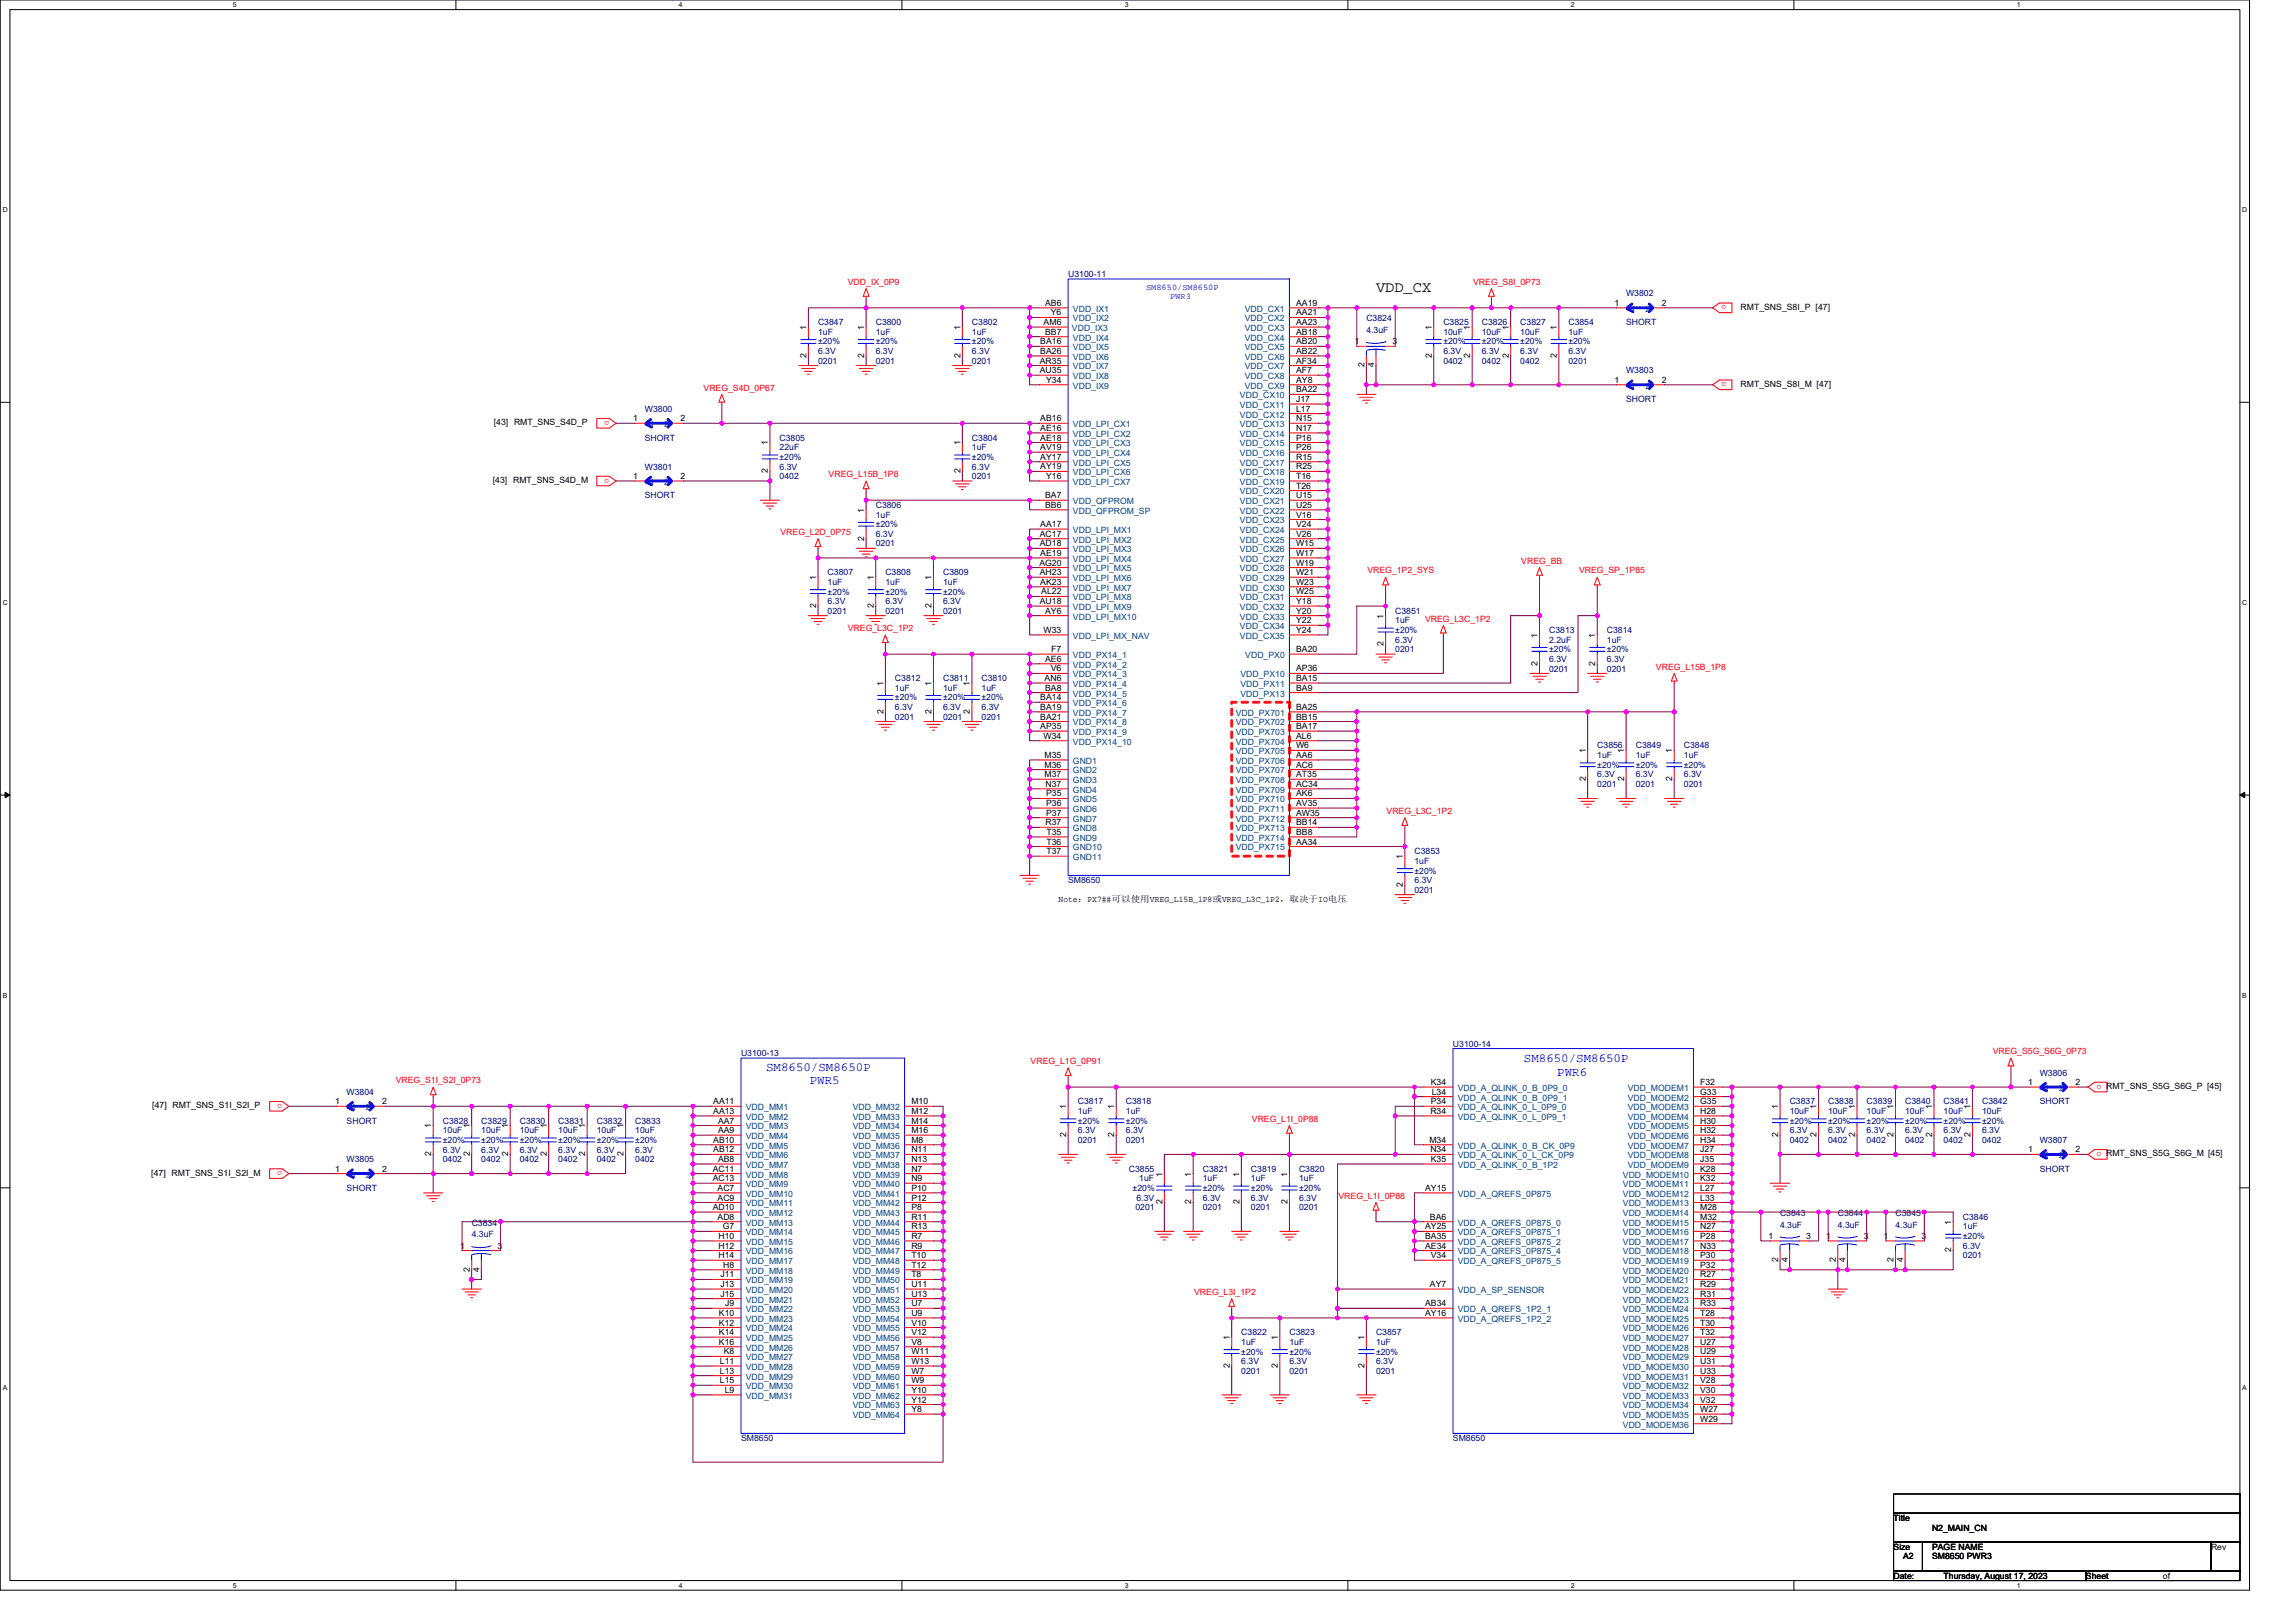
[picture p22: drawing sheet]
<svg xmlns="http://www.w3.org/2000/svg" width="297mm" height="210mm" viewBox="0 0 297 210" stroke-linecap="round" stroke-linejoin="round" font-family="sans-serif">
<defs><g id="words">
<text font-size="2" x="178" y="37.8">VDD_CX</text>
<g font-size="1.6" fill="#00f">
<text x="197.1" y="137.4">SM8650/SM8650P</text>
<text x="99.1" y="138.6">SM8650/SM8650P</text>
<text x="104.8" y="140.3">PWR5</text>
<text x="201.5" y="139.2">PWR6</text>
</g>
<g font-size="1.1" fill="#000080">
<text x="138.2" y="35.9">U3100-11</text>
<text x="176.8" y="41.6">C3824</text>
<text x="210.4" y="38.3">W3802</text>
<text x="105.8" y="42.1">C3847</text>
<text x="105.8" y="43.3">1uF</text>
<text x="105.8" y="47.1">0201</text>
<text x="105.8" y="45.8">6.3V</text>
<text x="105.8" y="44.6">±20%</text>
<text x="113.3" y="42.1">C3800</text>
<text x="113.3" y="43.3">1uF</text>
<text x="113.3" y="47.1">0201</text>
<text x="113.3" y="45.8">6.3V</text>
<text x="113.3" y="44.6">±20%</text>
<text x="125.7" y="42.1">C3802</text>
<text x="125.7" y="43.3">1uF</text>
<text x="125.7" y="47.1">0201</text>
<text x="125.7" y="45.8">6.3V</text>
<text x="125.7" y="44.6">±20%</text>
<text x="176.8" y="43.1">4.3uF</text>
<text x="186.7" y="42.1">C3825</text>
<text x="186.7" y="43.3">10uF</text>
<text x="186.7" y="47.1">0402</text>
<text x="186.7" y="45.8">6.3V</text>
<text x="186.7" y="44.6">±20%</text>
<text x="191.7" y="42.1">C3826</text>
<text x="191.7" y="43.3">10uF</text>
<text x="191.7" y="47.1">0402</text>
<text x="191.7" y="45.8">6.3V</text>
<text x="191.7" y="44.6">±20%</text>
<text x="196.7" y="42.1">C3827</text>
<text x="196.7" y="43.3">10uF</text>
<text x="196.7" y="47.1">0402</text>
<text x="196.7" y="45.8">6.3V</text>
<text x="196.7" y="44.6">±20%</text>
<text x="202.9" y="42.1">C3854</text>
<text x="202.9" y="43.3">1uF</text>
<text x="202.9" y="47.1">0201</text>
<text x="202.9" y="45.8">6.3V</text>
<text x="202.9" y="44.6">±20%</text>
<text x="210.4" y="42.1">SHORT</text>
<text x="83.4" y="53.3">W3800</text>
<text x="210.4" y="48.3">W3803</text>
<text x="210.4" y="52">SHORT</text>
<text x="83.4" y="57">SHORT</text>
<text x="100.9" y="57">C3805</text>
<text x="100.9" y="58.3">22uF</text>
<text x="100.9" y="59.5">±20%</text>
<text x="125.7" y="57">C3804</text>
<text x="125.7" y="58.3">1uF</text>
<text x="125.7" y="59.5">±20%</text>
<text x="83.4" y="60.7">W3801</text>
<text x="83.4" y="64.5">SHORT</text>
<text x="100.9" y="62">0402</text>
<text x="100.9" y="60.7">6.3V</text>
<text x="113.3" y="65.7">C3806</text>
<text x="125.7" y="62">0201</text>
<text x="125.7" y="60.7">6.3V</text>
<text x="113.3" y="67">1uF</text>
<text x="113.3" y="70.7">0201</text>
<text x="113.3" y="69.5">6.3V</text>
<text x="113.3" y="68.2">±20%</text>
<text x="107.1" y="74.4">C3807</text>
<text x="107.1" y="75.7">1uF</text>
<text x="107.1" y="76.9">±20%</text>
<text x="114.5" y="74.4">C3808</text>
<text x="114.5" y="75.7">1uF</text>
<text x="114.5" y="76.9">±20%</text>
<text x="122" y="74.4">C3809</text>
<text x="122" y="75.7">1uF</text>
<text x="122" y="76.9">±20%</text>
<text x="107.1" y="79.4">0201</text>
<text x="107.1" y="78.2">6.3V</text>
<text x="114.5" y="79.4">0201</text>
<text x="114.5" y="78.2">6.3V</text>
<text x="122" y="79.4">0201</text>
<text x="122" y="78.2">6.3V</text>
<text x="180.5" y="79.4">C3851</text>
<text x="180.5" y="80.7">1uF</text>
<text x="180.5" y="83.1">6.3V</text>
<text x="180.5" y="81.9">±20%</text>
<text x="200.4" y="81.9">C3813</text>
<text x="200.4" y="83.1">2.2uF</text>
<text x="207.9" y="81.9">C3814</text>
<text x="207.9" y="83.1">1uF</text>
<text x="115.8" y="88.1">C3812</text>
<text x="115.8" y="89.4">1uF</text>
<text x="122" y="88.1">C3811</text>
<text x="122" y="89.4">1uF</text>
<text x="127" y="88.1">C3810</text>
<text x="127" y="89.4">1uF</text>
<text x="180.5" y="84.4">0201</text>
<text x="200.4" y="86.9">0201</text>
<text x="200.4" y="85.6">6.3V</text>
<text x="200.4" y="84.4">±20%</text>
<text x="207.9" y="86.9">0201</text>
<text x="207.9" y="85.6">6.3V</text>
<text x="207.9" y="84.4">±20%</text>
<text x="115.8" y="93.1">0201</text>
<text x="115.8" y="91.9">6.3V</text>
<text x="115.8" y="90.6">±20%</text>
<text x="122" y="93.1">0201</text>
<text x="122" y="91.9">6.3V</text>
<text x="122" y="90.6">±20%</text>
<text x="127" y="93.1">0201</text>
<text x="127" y="91.9">6.3V</text>
<text x="127" y="90.6">±20%</text>
<text x="206.6" y="96.8">C3856</text>
<text x="206.6" y="98.1">1uF</text>
<text x="206.6" y="101.8">0201</text>
<text x="206.6" y="100.6">6.3V</text>
<text x="206.6" y="99.3">±20%</text>
<text x="211.6" y="96.8">C3849</text>
<text x="211.6" y="98.1">1uF</text>
<text x="211.6" y="101.8">0201</text>
<text x="211.6" y="100.6">6.3V</text>
<text x="211.6" y="99.3">±20%</text>
<text x="217.8" y="96.8">C3848</text>
<text x="217.8" y="98.1">1uF</text>
<text x="217.8" y="101.8">0201</text>
<text x="217.8" y="100.6">6.3V</text>
<text x="217.8" y="99.3">±20%</text>
<text x="183" y="110.5">C3853</text>
<text x="183" y="111.8">1uF</text>
<text x="183" y="113">±20%</text>
<text x="138.2" y="114.3">SM8650</text>
<text x="183" y="115.5">0201</text>
<text x="183" y="114.3">6.3V</text>
<text x="95.9" y="136.7">U3100-13</text>
<text x="188" y="135.4">U3100-14</text>
<text x="44.8" y="141.6">W3804</text>
<text x="139.4" y="142.9">C3817</text>
<text x="145.7" y="142.9">C3818</text>
<text x="231.5" y="142.9">C3837</text>
<text x="236.5" y="142.9">C3838</text>
<text x="241.5" y="142.9">C3839</text>
<text x="246.5" y="142.9">C3840</text>
<text x="251.4" y="142.9">C3841</text>
<text x="256.4" y="142.9">C3842</text>
<text x="263.9" y="139.2">W3806</text>
<text x="263.9" y="142.9">SHORT</text>
<text x="44.8" y="145.4">SHORT</text>
<text x="57.3" y="145.4">C3828</text>
<text x="57.3" y="146.6">10uF</text>
<text x="57.3" y="149.1">6.3V</text>
<text x="57.3" y="147.9">±20%</text>
<text x="62.3" y="145.4">C3829</text>
<text x="62.3" y="146.6">10uF</text>
<text x="62.3" y="149.1">6.3V</text>
<text x="62.3" y="147.9">±20%</text>
<text x="67.2" y="145.4">C3830</text>
<text x="67.2" y="146.6">10uF</text>
<text x="67.2" y="149.1">6.3V</text>
<text x="67.2" y="147.9">±20%</text>
<text x="72.2" y="145.4">C3831</text>
<text x="72.2" y="146.6">10uF</text>
<text x="72.2" y="149.1">6.3V</text>
<text x="72.2" y="147.9">±20%</text>
<text x="77.2" y="145.4">C3832</text>
<text x="77.2" y="146.6">10uF</text>
<text x="77.2" y="149.1">6.3V</text>
<text x="77.2" y="147.9">±20%</text>
<text x="82.2" y="145.4">C3833</text>
<text x="82.2" y="146.6">10uF</text>
<text x="82.2" y="149.1">6.3V</text>
<text x="82.2" y="147.9">±20%</text>
<text x="139.4" y="144.1">1uF</text>
<text x="139.4" y="147.9">0201</text>
<text x="139.4" y="146.6">6.3V</text>
<text x="139.4" y="145.4">±20%</text>
<text x="145.7" y="144.1">1uF</text>
<text x="145.7" y="147.9">0201</text>
<text x="145.7" y="146.6">6.3V</text>
<text x="145.7" y="145.4">±20%</text>
<text x="231.5" y="144.1">10uF</text>
<text x="231.5" y="147.9">0402</text>
<text x="231.5" y="146.6">6.3V</text>
<text x="231.5" y="145.4">±20%</text>
<text x="236.5" y="144.1">10uF</text>
<text x="236.5" y="147.9">0402</text>
<text x="236.5" y="146.6">6.3V</text>
<text x="236.5" y="145.4">±20%</text>
<text x="241.5" y="144.1">10uF</text>
<text x="241.5" y="147.9">0402</text>
<text x="241.5" y="146.6">6.3V</text>
<text x="241.5" y="145.4">±20%</text>
<text x="246.5" y="144.1">10uF</text>
<text x="246.5" y="147.9">0402</text>
<text x="246.5" y="146.6">6.3V</text>
<text x="246.5" y="145.4">±20%</text>
<text x="251.4" y="144.1">10uF</text>
<text x="251.4" y="147.9">0402</text>
<text x="251.4" y="146.6">6.3V</text>
<text x="251.4" y="145.4">±20%</text>
<text x="256.4" y="144.1">10uF</text>
<text x="256.4" y="147.9">0402</text>
<text x="256.4" y="146.6">6.3V</text>
<text x="256.4" y="145.4">±20%</text>
<text x="263.9" y="147.9">W3807</text>
<text x="44.8" y="150.4">W3805</text>
<text x="44.8" y="154.1">SHORT</text>
<text x="57.3" y="150.4">0402</text>
<text x="62.3" y="150.4">0402</text>
<text x="67.2" y="150.4">0402</text>
<text x="72.2" y="150.4">0402</text>
<text x="77.2" y="150.4">0402</text>
<text x="82.2" y="150.4">0402</text>
<text x="146" y="151.6">C3855</text>
<text x="146.5" y="154.1">±20%</text>
<text x="147" y="155.3">6.3V</text>
<text x="147.4" y="152.8">1uF</text>
<text x="155.6" y="151.6">C3821</text>
<text x="155.6" y="152.8">1uF</text>
<text x="155.6" y="155.3">6.3V</text>
<text x="155.6" y="154.1">±20%</text>
<text x="161.8" y="151.6">C3819</text>
<text x="161.8" y="152.8">1uF</text>
<text x="161.8" y="155.3">6.3V</text>
<text x="161.8" y="154.1">±20%</text>
<text x="168.1" y="151.6">C3820</text>
<text x="168.1" y="152.8">1uF</text>
<text x="168.1" y="155.3">6.3V</text>
<text x="168.1" y="154.1">±20%</text>
<text x="263.9" y="151.6">SHORT</text>
<text x="61" y="158.6">C3834</text>
<text x="61" y="160.1">4.3uF</text>
<text x="146.9" y="156.6">0201</text>
<text x="155.6" y="156.6">0201</text>
<text x="161.8" y="156.6">0201</text>
<text x="168.1" y="156.6">0201</text>
<text x="230.3" y="157.3">C3843</text>
<text x="230.3" y="158.8">4.3uF</text>
<text x="237.8" y="157.3">C3844</text>
<text x="237.8" y="158.8">4.3uF</text>
<text x="245.2" y="157.3">C3845</text>
<text x="245.2" y="158.8">4.3uF</text>
<text x="253.9" y="157.8">C3846</text>
<text x="253.9" y="159.1">1uF</text>
<text x="253.9" y="161.6">6.3V</text>
<text x="253.9" y="160.3">±20%</text>
<text x="253.9" y="162.8">0201</text>
<text x="160.6" y="172.8">C3822</text>
<text x="166.8" y="172.8">C3823</text>
<text x="178" y="172.8">C3857</text>
<text x="160.6" y="174">1uF</text>
<text x="160.6" y="177.7">0201</text>
<text x="160.6" y="176.5">6.3V</text>
<text x="160.6" y="175.2">±20%</text>
<text x="166.8" y="174">1uF</text>
<text x="166.8" y="177.7">0201</text>
<text x="166.8" y="176.5">6.3V</text>
<text x="166.8" y="175.2">±20%</text>
<text x="178" y="174">1uF</text>
<text x="178" y="177.7">0201</text>
<text x="178" y="176.5">6.3V</text>
<text x="178" y="175.2">±20%</text>
<text x="95.9" y="186.4">SM8650</text>
<text x="188" y="186.4">SM8650</text>
</g>
<g font-size="1.1" fill="#f00">
<text x="109.7" y="36.8">VDD_IX_0P9</text>
<text x="190.6" y="36.8">VREG_S8I_0P73</text>
<text x="223.3" y="39.5" transform="rotate(180 223.3 39.5)">o</text>
<text x="91" y="50.5">VREG_S4D_0P67</text>
<text x="223.3" y="49.5" transform="rotate(180 223.3 49.5)">o</text>
<text x="78.8" y="54.5" transform="rotate(180 78.8 54.5)">o</text>
<text x="78.8" y="61.9" transform="rotate(180 78.8 61.9)">o</text>
<text x="107.2" y="61.7">VREG_L15B_1P8</text>
<text x="101" y="69.2">VREG_L2D_0P75</text>
<text x="176.9" y="74.2">VREG_1P2_SYS</text>
<text x="196.8" y="72.9">VREG_BB</text>
<text x="204.3" y="74.2">VREG_SP_1P85</text>
<text x="109.7" y="81.7">VREG_L3C_1P2</text>
<text x="184.4" y="80.4">VREG_L3C_1P2</text>
<text x="214.2" y="86.6">VREG_L15B_1P8</text>
<text x="179.4" y="105.3">VREG_L3C_1P2</text>
<text x="133.3" y="137.7">VREG_L1G_0P91</text>
<text x="257.8" y="136.4">VREG_S5G_S6G_0P73</text>
<text x="36.5" y="142.8" transform="rotate(180 36.5 142.8)">o</text>
<text x="51.2" y="140.2">VREG_S1I_S2I_0P73</text>
<text x="271.9" y="140.3" transform="rotate(180 271.9 140.3)">o</text>
<text x="162" y="145.1">VREG_L1I_0P88</text>
<text x="271.9" y="149" transform="rotate(180 271.9 149)">o</text>
<text x="36.5" y="151.5" transform="rotate(180 36.5 151.5)">o</text>
<text x="173.2" y="155.1">VREG_L1I_0P88</text>
<text x="154.5" y="167.5">VREG_L3I_1P2</text>
</g>
<g font-size="1.1">
<text x="135.2" y="39.6">AB6</text>
<text x="136" y="40.8">Y6</text>
<text x="167.7" y="39.6">AA19</text>
<text x="167.7" y="40.8">AA21</text>
<text x="208.9" y="39.6">1</text>
<text x="215" y="39.6">2</text>
<text x="225.2" y="40.1">RMT_SNS_S8I_P [47]</text>
<text x="104.3" y="46.3" transform="rotate(-90 104.3 46.3)">2</text>
<text x="104.3" y="42.7" transform="rotate(-90 104.3 42.7)">1</text>
<text x="111.8" y="46.3" transform="rotate(-90 111.8 46.3)">2</text>
<text x="111.8" y="42.7" transform="rotate(-90 111.8 42.7)">1</text>
<text x="124.2" y="46.3" transform="rotate(-90 124.2 46.3)">2</text>
<text x="124.2" y="42.7" transform="rotate(-90 124.2 42.7)">1</text>
<text x="134.5" y="47">AR35</text>
<text x="134.6" y="44.6">BA16</text>
<text x="134.6" y="45.8">BA26</text>
<text x="135" y="42.1">AM6</text>
<text x="135.2" y="43.3">BB7</text>
<text x="167.7" y="42.1">AA23</text>
<text x="167.7" y="43.3">AB18</text>
<text x="167.7" y="44.6">AB20</text>
<text x="167.7" y="45.8">AB22</text>
<text x="167.7" y="47">AF34</text>
<text x="175.3" y="44.6">1</text>
<text x="176.5" y="47.5" transform="rotate(-90 176.5 47.5)">2</text>
<text x="177.8" y="47.5" transform="rotate(-90 177.8 47.5)">4</text>
<text x="180.1" y="44.6">3</text>
<text x="185.2" y="46.3" transform="rotate(-90 185.2 46.3)">2</text>
<text x="185.2" y="42.7" transform="rotate(-90 185.2 42.7)">1</text>
<text x="190.2" y="46.3" transform="rotate(-90 190.2 46.3)">2</text>
<text x="190.2" y="42.7" transform="rotate(-90 190.2 42.7)">1</text>
<text x="195.2" y="46.3" transform="rotate(-90 195.2 46.3)">2</text>
<text x="195.2" y="42.7" transform="rotate(-90 195.2 42.7)">1</text>
<text x="201.4" y="46.3" transform="rotate(-90 201.4 46.3)">2</text>
<text x="201.4" y="42.7" transform="rotate(-90 201.4 42.7)">1</text>
<text x="134.5" y="48.3">AU35</text>
<text x="135.3" y="49.5">Y34</text>
<text x="167.7" y="50.8">BA22</text>
<text x="167.7" y="52">J17</text>
<text x="167.7" y="53.3">L17</text>
<text x="167.7" y="48.3">AF7</text>
<text x="167.7" y="49.5">AY8</text>
<text x="208.9" y="49.5">1</text>
<text x="215" y="49.5">2</text>
<text x="225.2" y="50">RMT_SNS_S8I_M [47]</text>
<text x="63.9" y="55">[43] RMT_SNS_S4D_P</text>
<text x="81.9" y="54.5">1</text>
<text x="88" y="54.5">2</text>
<text x="99.4" y="57.6" transform="rotate(-90 99.4 57.6)">1</text>
<text x="124.2" y="57.6" transform="rotate(-90 124.2 57.6)">1</text>
<text x="134.6" y="54.5">AB16</text>
<text x="134.6" y="55.8">AE16</text>
<text x="134.6" y="57">AE18</text>
<text x="134.6" y="58.2">AV19</text>
<text x="134.6" y="59.5">AY17</text>
<text x="167.7" y="54.5">N15</text>
<text x="167.7" y="55.8">N17</text>
<text x="167.7" y="57">P16</text>
<text x="167.7" y="58.2">P26</text>
<text x="167.7" y="59.5">R15</text>
<text x="63.8" y="62.5">[43] RMT_SNS_S4D_M</text>
<text x="81.9" y="62">1</text>
<text x="88" y="62">2</text>
<text x="99.4" y="61.2" transform="rotate(-90 99.4 61.2)">2</text>
<text x="124.2" y="61.2" transform="rotate(-90 124.2 61.2)">2</text>
<text x="134.6" y="60.7">AY19</text>
<text x="135.2" y="64.5">BA7</text>
<text x="135.2" y="65.7">BB6</text>
<text x="135.3" y="62">Y16</text>
<text x="167.7" y="60.7">R25</text>
<text x="167.7" y="62">T16</text>
<text x="167.7" y="63.2">T26</text>
<text x="167.7" y="64.5">U15</text>
<text x="167.7" y="65.7">U25</text>
<text x="111.8" y="69.9" transform="rotate(-90 111.8 69.9)">2</text>
<text x="111.8" y="66.3" transform="rotate(-90 111.8 66.3)">1</text>
<text x="134.5" y="69.4">AC17</text>
<text x="134.5" y="70.7">AD18</text>
<text x="134.6" y="68.2">AA17</text>
<text x="134.6" y="71.9">AE19</text>
<text x="167.7" y="67">V16</text>
<text x="167.7" y="68.2">V24</text>
<text x="167.7" y="69.4">V26</text>
<text x="167.7" y="70.7">W15</text>
<text x="167.7" y="71.9">W17</text>
<text x="105.6" y="75.1" transform="rotate(-90 105.6 75.1)">1</text>
<text x="113" y="75.1" transform="rotate(-90 113 75.1)">1</text>
<text x="120.5" y="75.1" transform="rotate(-90 120.5 75.1)">1</text>
<text x="134.5" y="73.2">AG20</text>
<text x="134.5" y="74.4">AH23</text>
<text x="134.6" y="75.7">AK23</text>
<text x="134.7" y="76.9">AL22</text>
<text x="167.7" y="73.2">W19</text>
<text x="167.7" y="74.4">W21</text>
<text x="167.7" y="75.7">W23</text>
<text x="167.7" y="76.9">W25</text>
<text x="105.6" y="78.7" transform="rotate(-90 105.6 78.7)">2</text>
<text x="113" y="78.7" transform="rotate(-90 113 78.7)">2</text>
<text x="120.5" y="78.7" transform="rotate(-90 120.5 78.7)">2</text>
<text x="134.5" y="78.2">AU18</text>
<text x="135" y="81.9">W33</text>
<text x="135.2" y="79.4">AY6</text>
<text x="167.7" y="78.2">Y18</text>
<text x="167.7" y="79.4">Y20</text>
<text x="167.7" y="80.6">Y22</text>
<text x="167.7" y="81.9">Y24</text>
<text x="179" y="83.6" transform="rotate(-90 179 83.6)">2</text>
<text x="179" y="80" transform="rotate(-90 179 80)">1</text>
<text x="198.9" y="82.5" transform="rotate(-90 198.9 82.5)">1</text>
<text x="206.4" y="82.5" transform="rotate(-90 206.4 82.5)">1</text>
<text x="114.3" y="88.7" transform="rotate(-90 114.3 88.7)">1</text>
<text x="120.5" y="88.7" transform="rotate(-90 120.5 88.7)">1</text>
<text x="125.5" y="88.7" transform="rotate(-90 125.5 88.7)">1</text>
<text x="135.1" y="88.1">AN6</text>
<text x="135.2" y="85.6">AE6</text>
<text x="135.2" y="89.4">BA8</text>
<text x="136" y="86.9">V6</text>
<text x="136" y="84.4">F7</text>
<text x="167.7" y="86.9">AP36</text>
<text x="167.7" y="88.1">BA15</text>
<text x="167.7" y="89.4">BA9</text>
<text x="167.7" y="84.4">BA20</text>
<text x="198.9" y="86.1" transform="rotate(-90 198.9 86.1)">2</text>
<text x="206.4" y="86.1" transform="rotate(-90 206.4 86.1)">2</text>
<text x="114.3" y="92.3" transform="rotate(-90 114.3 92.3)">2</text>
<text x="120.5" y="92.3" transform="rotate(-90 120.5 92.3)">2</text>
<text x="125.5" y="92.3" transform="rotate(-90 125.5 92.3)">2</text>
<text x="134.6" y="90.6">BA14</text>
<text x="134.6" y="91.8">BA19</text>
<text x="134.6" y="93.1">BA21</text>
<text x="134.6" y="94.3">AP35</text>
<text x="135" y="95.6">W34</text>
<text x="167.7" y="91.8">BA25</text>
<text x="167.7" y="93.1">BB15</text>
<text x="167.7" y="94.3">BA17</text>
<text x="167.7" y="95.6">AL6</text>
<text x="135.1" y="98.1">M35</text>
<text x="135.1" y="99.3">M36</text>
<text x="135.1" y="100.6">M37</text>
<text x="135.3" y="101.8">N37</text>
<text x="167.7" y="96.8">W6</text>
<text x="167.7" y="98.1">AA6</text>
<text x="167.7" y="99.3">AC6</text>
<text x="167.7" y="100.6">AT35</text>
<text x="167.7" y="101.8">AC34</text>
<text x="205.1" y="101.1" transform="rotate(-90 205.1 101.1)">2</text>
<text x="205.1" y="97.5" transform="rotate(-90 205.1 97.5)">1</text>
<text x="210.1" y="101.1" transform="rotate(-90 210.1 101.1)">2</text>
<text x="210.1" y="97.5" transform="rotate(-90 210.1 97.5)">1</text>
<text x="216.3" y="101.1" transform="rotate(-90 216.3 101.1)">2</text>
<text x="216.3" y="97.5" transform="rotate(-90 216.3 97.5)">1</text>
<text x="135.3" y="106.8">R37</text>
<text x="135.3" y="103">P35</text>
<text x="135.3" y="104.3">P36</text>
<text x="135.3" y="105.5">P37</text>
<text x="167.7" y="103">AK6</text>
<text x="167.7" y="104.3">AV35</text>
<text x="167.7" y="105.5">AW35</text>
<text x="167.7" y="106.8">BB14</text>
<text x="135.4" y="109.3">T36</text>
<text x="135.4" y="110.5">T37</text>
<text x="135.4" y="108">T35</text>
<text x="167.7" y="108">BB8</text>
<text x="167.7" y="109.3">AA34</text>
<text x="181.5" y="111.1" transform="rotate(-90 181.5 111.1)">1</text>
<text x="136.9" y="116.6">Note：PX7##可以使用VREG_L15B_1P8或VREG_L3C_1P2，取决于IO电压</text>
<text x="181.5" y="114.8" transform="rotate(-90 181.5 114.8)">2</text>
<text x="19.7" y="143.4">[47] RMT_SNS_S1I_S2I_P</text>
<text x="43.4" y="142.9">1</text>
<text x="49.4" y="142.9">2</text>
<text x="92.3" y="142.9">AA11</text>
<text x="117.9" y="142.9">M10</text>
<text x="137.9" y="143.5" transform="rotate(-90 137.9 143.5)">1</text>
<text x="144.2" y="143.5" transform="rotate(-90 144.2 143.5)">1</text>
<text x="185.1" y="140.4">K34</text>
<text x="185.1" y="142.9">P34</text>
<text x="185.2" y="141.6">L34</text>
<text x="220" y="140.4">F32</text>
<text x="220" y="141.6">G33</text>
<text x="220" y="142.9">G35</text>
<text x="230" y="143.5" transform="rotate(-90 230 143.5)">1</text>
<text x="235" y="143.5" transform="rotate(-90 235 143.5)">1</text>
<text x="240" y="143.5" transform="rotate(-90 240 143.5)">1</text>
<text x="245" y="143.5" transform="rotate(-90 245 143.5)">1</text>
<text x="250" y="143.5" transform="rotate(-90 250 143.5)">1</text>
<text x="254.9" y="143.5" transform="rotate(-90 254.9 143.5)">1</text>
<text x="262.4" y="140.4">1</text>
<text x="268.5" y="140.4">2</text>
<text x="272.5" y="140.9">RMT_SNS_S5G_S6G_P [45]</text>
<text x="55.8" y="149.6" transform="rotate(-90 55.8 149.6)">2</text>
<text x="55.8" y="146" transform="rotate(-90 55.8 146)">1</text>
<text x="60.8" y="149.6" transform="rotate(-90 60.8 149.6)">2</text>
<text x="60.8" y="146" transform="rotate(-90 60.8 146)">1</text>
<text x="65.7" y="149.6" transform="rotate(-90 65.7 149.6)">2</text>
<text x="65.7" y="146" transform="rotate(-90 65.7 146)">1</text>
<text x="70.7" y="149.6" transform="rotate(-90 70.7 149.6)">2</text>
<text x="70.7" y="146" transform="rotate(-90 70.7 146)">1</text>
<text x="75.7" y="149.6" transform="rotate(-90 75.7 149.6)">2</text>
<text x="75.7" y="146" transform="rotate(-90 75.7 146)">1</text>
<text x="80.7" y="149.6" transform="rotate(-90 80.7 149.6)">2</text>
<text x="80.7" y="146" transform="rotate(-90 80.7 146)">1</text>
<text x="92.3" y="144.1">AA13</text>
<text x="92.3" y="147.9">AB10</text>
<text x="92.3" y="149.1">AB12</text>
<text x="92.9" y="145.4">AA7</text>
<text x="92.9" y="146.6">AA9</text>
<text x="117.9" y="144.1">M12</text>
<text x="117.9" y="145.4">M14</text>
<text x="117.9" y="146.6">M16</text>
<text x="117.9" y="147.9">M8</text>
<text x="117.9" y="149.1">N11</text>
<text x="137.9" y="147.1" transform="rotate(-90 137.9 147.1)">2</text>
<text x="144.2" y="147.1" transform="rotate(-90 144.2 147.1)">2</text>
<text x="184.9" y="147.9">M34</text>
<text x="185.1" y="144.1">R34</text>
<text x="185.1" y="149.1">N34</text>
<text x="220" y="144.1">H28</text>
<text x="220" y="145.4">H30</text>
<text x="220" y="146.6">H32</text>
<text x="220" y="147.9">H34</text>
<text x="220" y="149.1">J27</text>
<text x="230" y="147.1" transform="rotate(-90 230 147.1)">2</text>
<text x="235" y="147.1" transform="rotate(-90 235 147.1)">2</text>
<text x="240" y="147.1" transform="rotate(-90 240 147.1)">2</text>
<text x="245" y="147.1" transform="rotate(-90 245 147.1)">2</text>
<text x="250" y="147.1" transform="rotate(-90 250 147.1)">2</text>
<text x="254.9" y="147.1" transform="rotate(-90 254.9 147.1)">2</text>
<text x="262.4" y="149.1">1</text>
<text x="268.5" y="149.1">2</text>
<text x="272.5" y="149.6">RMT_SNS_S5G_S6G_M [45]</text>
<text x="19.6" y="152.1">[47] RMT_SNS_S1I_S2I_M</text>
<text x="43.4" y="151.6">1</text>
<text x="49.4" y="151.6">2</text>
<text x="92.2" y="151.6">AC11</text>
<text x="92.2" y="152.8">AC13</text>
<text x="92.8" y="154.1">AC7</text>
<text x="92.8" y="155.3">AC9</text>
<text x="92.9" y="150.3">AB8</text>
<text x="117.9" y="150.3">N13</text>
<text x="117.9" y="151.6">N7</text>
<text x="117.9" y="152.8">N9</text>
<text x="117.9" y="154.1">P10</text>
<text x="117.9" y="155.3">P12</text>
<text x="150.4" y="155.8" transform="rotate(-90 150.4 155.8)">2</text>
<text x="150.4" y="152.2" transform="rotate(-90 150.4 152.2)">1</text>
<text x="154.1" y="155.8" transform="rotate(-90 154.1 155.8)">2</text>
<text x="154.1" y="152.2" transform="rotate(-90 154.1 152.2)">1</text>
<text x="160.3" y="155.8" transform="rotate(-90 160.3 155.8)">2</text>
<text x="160.3" y="152.2" transform="rotate(-90 160.3 152.2)">1</text>
<text x="166.6" y="155.8" transform="rotate(-90 166.6 155.8)">2</text>
<text x="166.6" y="152.2" transform="rotate(-90 166.6 152.2)">1</text>
<text x="184.4" y="154.1">AY15</text>
<text x="185.1" y="150.3">K35</text>
<text x="220" y="151.6">K28</text>
<text x="220" y="152.8">K32</text>
<text x="220" y="154.1">L27</text>
<text x="220" y="155.3">L33</text>
<text x="220" y="150.3">J35</text>
<text x="59.5" y="161.5">1</text>
<text x="64.4" y="161.5">3</text>
<text x="92.2" y="156.6">AD10</text>
<text x="92.8" y="157.8">AD8</text>
<text x="93" y="160.3">H10</text>
<text x="93" y="161.5">H12</text>
<text x="93.5" y="159.1">G7</text>
<text x="117.9" y="156.6">P8</text>
<text x="117.9" y="157.8">R11</text>
<text x="117.9" y="159.1">R13</text>
<text x="117.9" y="160.3">R7</text>
<text x="117.9" y="161.5">R9</text>
<text x="184.4" y="159.1">AY25</text>
<text x="184.4" y="160.3">BA35</text>
<text x="184.4" y="161.5">AE34</text>
<text x="185" y="157.8">BA6</text>
<text x="220" y="156.6">M28</text>
<text x="220" y="157.8">M32</text>
<text x="220" y="159.1">N27</text>
<text x="220" y="160.3">P28</text>
<text x="220" y="161.5">N33</text>
<text x="228.8" y="160.3">1</text>
<text x="233.6" y="160.3">3</text>
<text x="236.3" y="160.3">1</text>
<text x="241.1" y="160.3">3</text>
<text x="243.7" y="160.3">1</text>
<text x="248.6" y="160.3">3</text>
<text x="252.4" y="158.4" transform="rotate(-90 252.4 158.4)">1</text>
<text x="60.8" y="164.5" transform="rotate(-90 60.8 164.5)">2</text>
<text x="62" y="164.5" transform="rotate(-90 62 164.5)">4</text>
<text x="93" y="162.8">H14</text>
<text x="93.2" y="165.3">J11</text>
<text x="93.2" y="166.5">J13</text>
<text x="93.2" y="167.8">J15</text>
<text x="93.6" y="164">H8</text>
<text x="117.9" y="162.8">T10</text>
<text x="117.9" y="164">T12</text>
<text x="117.9" y="165.3">T8</text>
<text x="117.9" y="166.5">U11</text>
<text x="117.9" y="167.8">U13</text>
<text x="185" y="166.5">AY7</text>
<text x="185.1" y="162.8">V34</text>
<text x="220" y="162.8">P30</text>
<text x="220" y="164">P32</text>
<text x="220" y="165.3">R27</text>
<text x="220" y="166.5">R29</text>
<text x="220" y="167.8">R31</text>
<text x="230" y="163.3" transform="rotate(-90 230 163.3)">2</text>
<text x="231.3" y="163.3" transform="rotate(-90 231.3 163.3)">4</text>
<text x="237.5" y="163.3" transform="rotate(-90 237.5 163.3)">2</text>
<text x="238.7" y="163.3" transform="rotate(-90 238.7 163.3)">4</text>
<text x="245" y="163.3" transform="rotate(-90 245 163.3)">2</text>
<text x="246.2" y="163.3" transform="rotate(-90 246.2 163.3)">4</text>
<text x="252.4" y="162" transform="rotate(-90 252.4 162)">2</text>
<text x="93" y="170.3">K10</text>
<text x="93" y="171.5">K12</text>
<text x="93" y="172.7">K14</text>
<text x="93" y="174">K16</text>
<text x="93.8" y="169">J9</text>
<text x="117.9" y="169">U7</text>
<text x="117.9" y="170.3">U9</text>
<text x="117.9" y="171.5">V10</text>
<text x="117.9" y="172.7">V12</text>
<text x="117.9" y="174">V8</text>
<text x="159.1" y="173.4" transform="rotate(-90 159.1 173.4)">1</text>
<text x="165.3" y="173.4" transform="rotate(-90 165.3 173.4)">1</text>
<text x="176.5" y="173.4" transform="rotate(-90 176.5 173.4)">1</text>
<text x="184.4" y="169">AB34</text>
<text x="184.4" y="170.3">AY16</text>
<text x="220" y="169">R33</text>
<text x="220" y="170.3">T28</text>
<text x="220" y="171.5">T30</text>
<text x="220" y="172.7">T32</text>
<text x="220" y="174">U27</text>
<text x="93.1" y="176.5">L11</text>
<text x="93.1" y="177.7">L13</text>
<text x="93.1" y="179">L15</text>
<text x="93.6" y="175.2">K8</text>
<text x="117.9" y="175.2">W11</text>
<text x="117.9" y="176.5">W13</text>
<text x="117.9" y="177.7">W7</text>
<text x="117.9" y="179">W9</text>
<text x="159.1" y="177" transform="rotate(-90 159.1 177)">2</text>
<text x="165.3" y="177" transform="rotate(-90 165.3 177)">2</text>
<text x="176.5" y="177" transform="rotate(-90 176.5 177)">2</text>
<text x="220" y="175.2">U29</text>
<text x="220" y="176.5">U31</text>
<text x="220" y="177.7">U33</text>
<text x="220" y="179">V28</text>
<text x="93.8" y="180.2">L9</text>
<text x="117.9" y="180.2">Y10</text>
<text x="117.9" y="181.5">Y12</text>
<text x="117.9" y="182.7">Y8</text>
<text x="220" y="180.2">V30</text>
<text x="220" y="181.5">V32</text>
<text x="220" y="182.7">W27</text>
<text x="220" y="183.9">W29</text>
<text x="245" y="196.8">Title</text>
<text x="245" y="200.5">Size</text>
<text x="246.2" y="201.8">A2</text>
<text x="250" y="200.5">PAGE NAME</text>
<text x="250" y="201.8">SM8650 PWR3</text>
<text x="250" y="198">N2_MAIN_CN</text>
<text x="286" y="200.5">Rev</text>
<text x="245" y="204.2">Date:</text>
<text x="251.4" y="204.2">Thursday, August 17, 2023</text>
<text x="269.9" y="204.2">Sheet</text>
<text x="279.8" y="204.2">of</text>
</g>
<g font-size="1.1" fill="#004080">
<text x="138.8" y="40.3">VDD_IX1</text>
<text x="138.8" y="41.6">VDD_IX2</text>
<text x="161" y="40.3">VDD_CX1</text>
<text x="161" y="41.6">VDD_CX2</text>
<text x="211" y="40.3">1</text>
<text x="212.9" y="40.3">2</text>
<text x="138.7" y="42.8">VDD_IX3</text>
<text x="138.8" y="44.1">VDD_IX4</text>
<text x="138.8" y="45.3">VDD_IX5</text>
<text x="138.8" y="46.6">VDD_IX6</text>
<text x="138.8" y="47.8">VDD_IX7</text>
<text x="161" y="42.8">VDD_CX3</text>
<text x="161" y="44.1">VDD_CX4</text>
<text x="161" y="45.3">VDD_CX5</text>
<text x="161" y="46.6">VDD_CX6</text>
<text x="161" y="47.8">VDD_CX7</text>
<text x="138.8" y="49">VDD_IX8</text>
<text x="138.8" y="50.3">VDD_IX9</text>
<text x="160.4" y="51.5">VDD_CX10</text>
<text x="160.4" y="52.8">VDD_CX11</text>
<text x="161" y="49">VDD_CX8</text>
<text x="161" y="50.3">VDD_CX9</text>
<text x="211" y="50.3">1</text>
<text x="212.9" y="50.3">2</text>
<text x="84" y="55.3">1</text>
<text x="85.9" y="55.3">2</text>
<text x="138.8" y="55.3">VDD_LPI_CX1</text>
<text x="138.8" y="56.5">VDD_LPI_CX2</text>
<text x="138.8" y="57.8">VDD_LPI_CX3</text>
<text x="138.8" y="59">VDD_LPI_CX4</text>
<text x="160.4" y="54">VDD_CX12</text>
<text x="160.4" y="55.3">VDD_CX13</text>
<text x="160.4" y="56.5">VDD_CX14</text>
<text x="160.4" y="57.8">VDD_CX15</text>
<text x="160.4" y="59">VDD_CX16</text>
<text x="84" y="62.7">1</text>
<text x="85.9" y="62.7">2</text>
<text x="138.8" y="60.2">VDD_LPI_CX5</text>
<text x="138.8" y="61.5">VDD_LPI_CX6</text>
<text x="138.8" y="62.7">VDD_LPI_CX7</text>
<text x="138.8" y="65.2">VDD_QFPROM</text>
<text x="160.4" y="60.2">VDD_CX17</text>
<text x="160.4" y="61.5">VDD_CX18</text>
<text x="160.4" y="62.7">VDD_CX19</text>
<text x="160.4" y="64">VDD_CX20</text>
<text x="160.4" y="65.2">VDD_CX21</text>
<text x="138.8" y="69">VDD_LPI_MX1</text>
<text x="138.8" y="70.2">VDD_LPI_MX2</text>
<text x="138.8" y="71.4">VDD_LPI_MX3</text>
<text x="138.8" y="66.5">VDD_QFPROM_SP</text>
<text x="160.4" y="66.5">VDD_CX22</text>
<text x="160.4" y="67.7">VDD_CX23</text>
<text x="160.4" y="69">VDD_CX24</text>
<text x="160.4" y="70.2">VDD_CX25</text>
<text x="160.4" y="71.4">VDD_CX26</text>
<text x="138.8" y="72.7">VDD_LPI_MX4</text>
<text x="138.8" y="73.9">VDD_LPI_MX5</text>
<text x="138.8" y="75.2">VDD_LPI_MX6</text>
<text x="138.8" y="76.4">VDD_LPI_MX7</text>
<text x="138.8" y="77.7">VDD_LPI_MX8</text>
<text x="160.4" y="72.7">VDD_CX27</text>
<text x="160.4" y="73.9">VDD_CX28</text>
<text x="160.4" y="75.2">VDD_CX29</text>
<text x="160.4" y="76.4">VDD_CX30</text>
<text x="160.4" y="77.7">VDD_CX31</text>
<text x="138.8" y="80.2">VDD_LPI_MX10</text>
<text x="138.8" y="78.9">VDD_LPI_MX9</text>
<text x="138.8" y="82.6">VDD_LPI_MX_NAV</text>
<text x="160.4" y="78.9">VDD_CX32</text>
<text x="160.4" y="80.2">VDD_CX33</text>
<text x="160.4" y="81.4">VDD_CX34</text>
<text x="160.4" y="82.6">VDD_CX35</text>
<text x="138.8" y="85.1">VDD_PX14_1</text>
<text x="138.8" y="86.4">VDD_PX14_2</text>
<text x="138.8" y="87.6">VDD_PX14_3</text>
<text x="138.8" y="88.9">VDD_PX14_4</text>
<text x="160.5" y="87.6">VDD_PX10</text>
<text x="160.5" y="88.9">VDD_PX11</text>
<text x="161.1" y="85.1">VDD_PX0</text>
<text x="138.8" y="90.1">VDD_PX14_5</text>
<text x="138.8" y="91.4">VDD_PX14_6</text>
<text x="138.8" y="92.6">VDD_PX14_7</text>
<text x="138.8" y="93.8">VDD_PX14_8</text>
<text x="138.8" y="95.1">VDD_PX14_9</text>
<text x="159.9" y="92.6">VDD_PX701</text>
<text x="159.9" y="93.8">VDD_PX702</text>
<text x="159.9" y="95.1">VDD_PX703</text>
<text x="160.5" y="90.1">VDD_PX13</text>
<text x="138.8" y="98.8">GND1</text>
<text x="138.8" y="100.1">GND2</text>
<text x="138.8" y="101.3">GND3</text>
<text x="138.8" y="96.3">VDD_PX14_10</text>
<text x="159.9" y="96.3">VDD_PX704</text>
<text x="159.9" y="97.6">VDD_PX705</text>
<text x="159.9" y="98.8">VDD_PX706</text>
<text x="159.9" y="100.1">VDD_PX707</text>
<text x="159.9" y="101.3">VDD_PX708</text>
<text x="138.8" y="102.6">GND4</text>
<text x="138.8" y="103.8">GND5</text>
<text x="138.8" y="105">GND6</text>
<text x="138.8" y="106.3">GND7</text>
<text x="138.8" y="107.5">GND8</text>
<text x="159.9" y="102.6">VDD_PX709</text>
<text x="159.9" y="103.8">VDD_PX710</text>
<text x="159.9" y="105">VDD_PX711</text>
<text x="159.9" y="106.3">VDD_PX712</text>
<text x="159.9" y="107.5">VDD_PX713</text>
<text x="138.8" y="110">GND10</text>
<text x="138.8" y="111.3">GND11</text>
<text x="138.8" y="108.8">GND9</text>
<text x="159.9" y="108.8">VDD_PX714</text>
<text x="159.9" y="110">VDD_PX715</text>
<text x="45.5" y="143.6">1</text>
<text x="47.3" y="143.6">2</text>
<text x="96.5" y="143.6">VDD_MM1</text>
<text x="110.3" y="143.6">VDD_MM32</text>
<text x="188.6" y="141.1">VDD_A_QLINK_0_B_0P9_0</text>
<text x="188.6" y="142.4">VDD_A_QLINK_0_B_0P9_1</text>
<text x="188.6" y="143.6">VDD_A_QLINK_0_L_0P9_0</text>
<text x="210.6" y="141.1">VDD_MODEM1</text>
<text x="210.6" y="142.4">VDD_MODEM2</text>
<text x="210.6" y="143.6">VDD_MODEM3</text>
<text x="264.5" y="141.1">1</text>
<text x="266.4" y="141.1">2</text>
<text x="96.5" y="144.9">VDD_MM2</text>
<text x="96.5" y="146.1">VDD_MM3</text>
<text x="96.5" y="147.4">VDD_MM4</text>
<text x="96.5" y="148.6">VDD_MM5</text>
<text x="96.5" y="149.9">VDD_MM6</text>
<text x="110.3" y="144.9">VDD_MM33</text>
<text x="110.3" y="146.1">VDD_MM34</text>
<text x="110.3" y="147.4">VDD_MM35</text>
<text x="110.3" y="148.6">VDD_MM36</text>
<text x="110.3" y="149.9">VDD_MM37</text>
<text x="188.6" y="148.6">VDD_A_QLINK_0_B_CK_0P9</text>
<text x="188.6" y="144.9">VDD_A_QLINK_0_L_0P9_1</text>
<text x="188.6" y="149.9">VDD_A_QLINK_0_L_CK_0P9</text>
<text x="210.6" y="144.9">VDD_MODEM4</text>
<text x="210.6" y="146.1">VDD_MODEM5</text>
<text x="210.6" y="147.4">VDD_MODEM6</text>
<text x="210.6" y="148.6">VDD_MODEM7</text>
<text x="210.6" y="149.9">VDD_MODEM8</text>
<text x="264.5" y="149.9">1</text>
<text x="266.4" y="149.9">2</text>
<text x="45.5" y="152.3">1</text>
<text x="47.3" y="152.3">2</text>
<text x="96.5" y="154.8">VDD_MM10</text>
<text x="96.5" y="151.1">VDD_MM7</text>
<text x="96.5" y="152.3">VDD_MM8</text>
<text x="96.5" y="153.6">VDD_MM9</text>
<text x="110.3" y="151.1">VDD_MM38</text>
<text x="110.3" y="152.3">VDD_MM39</text>
<text x="110.3" y="153.6">VDD_MM40</text>
<text x="110.3" y="154.8">VDD_MM41</text>
<text x="188.6" y="151.1">VDD_A_QLINK_0_B_1P2</text>
<text x="188.6" y="154.8">VDD_A_QREFS_0P875</text>
<text x="210" y="152.3">VDD_MODEM10</text>
<text x="210" y="153.6">VDD_MODEM11</text>
<text x="210" y="154.8">VDD_MODEM12</text>
<text x="210.6" y="151.1">VDD_MODEM9</text>
<text x="96.5" y="156.1">VDD_MM11</text>
<text x="96.5" y="157.3">VDD_MM12</text>
<text x="96.5" y="158.6">VDD_MM13</text>
<text x="96.5" y="159.8">VDD_MM14</text>
<text x="96.5" y="161.1">VDD_MM15</text>
<text x="110.3" y="156.1">VDD_MM42</text>
<text x="110.3" y="157.3">VDD_MM43</text>
<text x="110.3" y="158.6">VDD_MM44</text>
<text x="110.3" y="159.8">VDD_MM45</text>
<text x="110.3" y="161.1">VDD_MM46</text>
<text x="188.6" y="158.6">VDD_A_QREFS_0P875_0</text>
<text x="188.6" y="159.8">VDD_A_QREFS_0P875_1</text>
<text x="188.6" y="161.1">VDD_A_QREFS_0P875_2</text>
<text x="210" y="156.1">VDD_MODEM13</text>
<text x="210" y="157.3">VDD_MODEM14</text>
<text x="210" y="158.6">VDD_MODEM15</text>
<text x="210" y="159.8">VDD_MODEM16</text>
<text x="210" y="161.1">VDD_MODEM17</text>
<text x="96.5" y="162.3">VDD_MM16</text>
<text x="96.5" y="163.5">VDD_MM17</text>
<text x="96.5" y="164.8">VDD_MM18</text>
<text x="96.5" y="166">VDD_MM19</text>
<text x="96.5" y="167.3">VDD_MM20</text>
<text x="110.3" y="162.3">VDD_MM47</text>
<text x="110.3" y="163.5">VDD_MM48</text>
<text x="110.3" y="164.8">VDD_MM49</text>
<text x="110.3" y="166">VDD_MM50</text>
<text x="110.3" y="167.3">VDD_MM51</text>
<text x="188.6" y="162.3">VDD_A_QREFS_0P875_4</text>
<text x="188.6" y="163.5">VDD_A_QREFS_0P875_5</text>
<text x="188.6" y="167.3">VDD_A_SP_SENSOR</text>
<text x="210" y="162.3">VDD_MODEM18</text>
<text x="210" y="163.5">VDD_MODEM19</text>
<text x="210" y="164.8">VDD_MODEM20</text>
<text x="210" y="166">VDD_MODEM21</text>
<text x="210" y="167.3">VDD_MODEM22</text>
<text x="96.5" y="168.5">VDD_MM21</text>
<text x="96.5" y="169.8">VDD_MM22</text>
<text x="96.5" y="171">VDD_MM23</text>
<text x="96.5" y="172.3">VDD_MM24</text>
<text x="96.5" y="173.5">VDD_MM25</text>
<text x="110.3" y="168.5">VDD_MM52</text>
<text x="110.3" y="169.8">VDD_MM53</text>
<text x="110.3" y="171">VDD_MM54</text>
<text x="110.3" y="172.3">VDD_MM55</text>
<text x="110.3" y="173.5">VDD_MM56</text>
<text x="188.6" y="169.8">VDD_A_QREFS_1P2_1</text>
<text x="188.6" y="171">VDD_A_QREFS_1P2_2</text>
<text x="210" y="168.5">VDD_MODEM23</text>
<text x="210" y="169.8">VDD_MODEM24</text>
<text x="210" y="171">VDD_MODEM25</text>
<text x="210" y="172.3">VDD_MODEM26</text>
<text x="210" y="173.5">VDD_MODEM27</text>
<text x="96.5" y="174.7">VDD_MM26</text>
<text x="96.5" y="176">VDD_MM27</text>
<text x="96.5" y="177.2">VDD_MM28</text>
<text x="96.5" y="178.5">VDD_MM29</text>
<text x="96.5" y="179.7">VDD_MM30</text>
<text x="110.3" y="174.7">VDD_MM57</text>
<text x="110.3" y="176">VDD_MM58</text>
<text x="110.3" y="177.2">VDD_MM59</text>
<text x="110.3" y="178.5">VDD_MM60</text>
<text x="110.3" y="179.7">VDD_MM61</text>
<text x="210" y="174.7">VDD_MODEM28</text>
<text x="210" y="176">VDD_MODEM29</text>
<text x="210" y="177.2">VDD_MODEM30</text>
<text x="210" y="178.5">VDD_MODEM31</text>
<text x="210" y="179.7">VDD_MODEM32</text>
<text x="96.5" y="181">VDD_MM31</text>
<text x="110.3" y="181">VDD_MM62</text>
<text x="110.3" y="182.2">VDD_MM63</text>
<text x="110.3" y="183.5">VDD_MM64</text>
<text x="210" y="181">VDD_MODEM33</text>
<text x="210" y="182.2">VDD_MODEM34</text>
<text x="210" y="183.5">VDD_MODEM35</text>
<text x="210" y="184.7">VDD_MODEM36</text>
</g>
<g font-size="1.1" fill="#00f">
<text x="148.3" y="37.5">SM8650/SM8650P</text>
<text x="151.4" y="38.7">PWR3</text>
</g>
<g font-size=".9">
<text x="30.1" y=".9">5</text>
<text x="87.8" y=".9">4</text>
<text x="145.5" y=".9">3</text>
<text x="203.2" y=".9">2</text>
<text x="260.9" y=".9">1</text>
<text x=".4" y="27.4">D</text>
<text x="290.1" y="27.4">D</text>
<text x=".4" y="78.3">C</text>
<text x="290.1" y="78.3">C</text>
<text x=".4" y="129.1">B</text>
<text x="290.1" y="129.1">B</text>
<text x=".4" y="179.9">A</text>
<text x="290.1" y="179.9">A</text>
<text x="30.1" y="205.4">5</text>
<text x="87.8" y="205.4">4</text>
<text x="145.5" y="205.4">3</text>
<text x="203.2" y="205.4">2</text>
<text x="260.9" y="205.4">1</text>
</g>
</g></defs>
<path d="M0 0h291v205.7h-291zM1.3 1.2h288.5v203.3h-288.5z" fill="none" stroke="#000" stroke-width=".13"/>
<g fill="#fff">
<path d="M30.1 .1h.5v1h-.5z"/>
<path d="M30.1 204.6h.5v1h-.5z"/>
</g>
<path d="M59 0v1.2M59 204.5v1.2" fill="none" stroke="#000" stroke-width=".13"/>
<g fill="#fff">
<path d="M87.8 .1h.5v1h-.5z"/>
<path d="M87.8 204.6h.5v1h-.5z"/>
</g>
<path d="M116.7 0v1.2M116.7 204.5v1.2" fill="none" stroke="#000" stroke-width=".13"/>
<g fill="#fff">
<path d="M145.5 .1h.5v1h-.5z"/>
<path d="M145.5 204.6h.5v1h-.5z"/>
</g>
<path d="M174.4 0v1.2M174.4 204.5v1.2" fill="none" stroke="#000" stroke-width=".13"/>
<g fill="#fff">
<path d="M203.2 .1h.5v1h-.5z"/>
<path d="M203.2 204.6h.5v1h-.5z"/>
</g>
<path d="M232.1 0v1.2M232.1 204.5v1.2" fill="none" stroke="#000" stroke-width=".13"/>
<g fill="#fff">
<path d="M260.9 .1h.5v1h-.5z"/>
<path d="M260.9 204.6h.5v1h-.5z"/>
<path d="M.4 26.6h.6v1h-.6z"/>
<path d="M290.1 26.6h.6v1h-.6z"/>
<path d="M.4 77.5h.6v.9h-.6z"/>
<path d="M290.1 77.5h.6v.9h-.6z"/>
</g>
<path d="M0 52.1h1.3M289.8 52.1h1.2" fill="none" stroke="#000" stroke-width=".13"/>
<g fill="#fff">
<path d="M.4 128.3h.5v1h-.5z"/>
<path d="M290.1 128.3h.6v1h-.6z"/>
</g>
<path d="M0 102.9h1.3M.7 102.5l.6 .4-.6 .3zM289.8 102.9l.6-.4v.7zM289.8 102.9h1.2" fill="none" stroke="#000" stroke-width=".13"/>
<path d="M.7 102.5l.6 .4-.6 .3zM289.8 102.9l.6-.4v.7z" fill="#000"/>
<g fill="#fff">
<path d="M.3 179.1h.6v1h-.6z"/>
<path d="M290.1 179.1h.6v1h-.6z"/>
</g>
<g fill="none" stroke="#000" stroke-width=".13">
<path d="M0 153.7h1.3M289.8 153.7h1.2M245 193.3h44.8v2.5h-44.8zM245 195.8h44.8v3.7h-44.8zM245 199.5h3.7v3.7h-3.7zM248.7 199.5h.1M248.7 199.5h37.3v3.7h-37.3zM286 199.5h.1M286 199.5h3.8v3.7h-3.8zM289.8 193.3h.1M289.8 195.8h.1M289.8 199.5h.1"/>
<path d="M245 203.2h24.9v1.3h-24.9zM269.9 203.2h.1M269.9 203.2h19.9v1.3h-19.9zM289.8 203.2h.1"/>
</g>
<path d="M159.3 90.9h7.5v19.9h-7.5z" fill="none" stroke="#f00" stroke-width=".37" stroke-dasharray=".7 .7"/>
<g fill="none" stroke="#f00" stroke-width=".13">
<path d="M112.1 37.3l.3 1h-.7zM112.1 38.3v.3M134.5 39.8h3.7M166.8 39.8h3.7M193 38.3v.3M193 37.3l.3 1h-.7zM209.1 39.8h1.3M214.1 39.8h1.3M221.6 39.8l.8-.6h1.7v1.2h-1.7zM77.2 54.1h1.6l.9 .7-.9 .6h-1.6zM82.2 54.8h1.2M87.2 54.8h1.2"/>
<path d="M93.4 52v.3M93.4 51l.4 1h-.8zM99.6 57.3v1.2M99.6 59.7v1.3M103.3 47.3h2.5M103.7 47.7h1.8M104.1 48h1M104.5 48.4h.2M104.6 42.3v1.3M104.6 44.8v1.3M110.8 47.3h2.5M111.2 47.7h1.7"/>
<path d="M111.6 48h.9M111.9 48.4h.3M112.1 42.3v1.3M112.1 44.8v1.3M123.3 47.3h2.4M123.6 47.7h1.8M124 48h1M124.4 48.4h.2M124.5 57.3v1.2M124.5 59.7v1.3M124.5 42.3v1.3M124.5 44.8v1.3"/>
<path d="M134.5 41.1h3.7M134.5 42.3h3.7M134.5 43.6h3.7M134.5 44.8h3.7M134.5 46.1h3.7M134.5 47.3h3.7M134.5 48.5h3.7M134.5 49.8h3.7M134.5 54.8h3.7M134.5 56h3.7M134.5 57.3h3.7M134.5 58.5h3.7"/>
<path d="M134.5 59.7h3.7M166.8 51h3.7M166.8 52.3h3.7M166.8 53.5h3.7M166.8 54.8h3.7M166.8 56h3.7M166.8 57.3h3.7M166.8 58.5h3.7M166.8 59.7h3.7M166.8 41.1h3.7M166.8 42.3h3.7M166.8 43.6h3.7"/>
<path d="M166.8 44.8h3.7M166.8 46.1h3.7M166.8 47.3h3.7M166.8 48.5h3.7M166.8 49.8h3.7M175.5 51h2.5M175.5 44.8h1.3M175.9 51.4h1.7M176.3 51.8h1M176.6 52.1h.3M176.8 46.1v1.2M178 46.1v1.2"/>
<path d="M179.3 44.8h1.2M185.5 42.3v1.3M185.5 44.8v1.3M190.5 42.3v1.3M190.5 44.8v1.3M195.4 42.3v1.3M195.4 44.8v1.3M201.7 42.3v1.3M201.7 44.8v1.3M209.1 49.8h1.3M214.1 49.8h1.3M221.6 49.8l.8-.6h1.7v1.2h-1.7z"/>
<path d="M77.2 61.6h1.6l.9 .6-.9 .7h-1.6zM82.2 62.2h1.2M87.2 62.2h1.2M98.4 64.7h2.5M98.7 65.1h1.8M99.1 65.5h1M99.5 65.8h.2M104.6 79.7h2.5M105.8 70.7v.2M105.8 74.7v1.2M105.8 77.2v1.2M105.8 69.7l.4 1h-.7z"/>
<path d="M110.8 70.9h2.5M111.2 71.3h1.7M111.6 71.7h.9M111.9 72.1h.3M112.1 62.2l.3 1h-.7zM112.1 63.2v.3M112.1 79.7h2.4M112.1 66v1.2M112.1 68.5v1.2M113.3 74.7v1.2M113.3 77.2v1.2M119.5 79.7h2.5"/>
<path d="M120.8 74.7v1.2M120.8 77.2v1.2M123.3 62.2h2.4M123.6 62.6h1.8M124 63h1M124.4 63.3h.2M134.5 61h3.7M134.5 62.2h3.7M134.5 68.5h3.7M134.5 79.7h3.7M134.5 69.7h3.7M134.5 70.9h3.7"/>
<path d="M134.5 72.2h3.7M134.5 73.4h3.7M134.5 74.7h3.7M134.5 75.9h3.7M134.5 77.2h3.7M134.5 78.4h3.7M134.5 64.7h3.7M134.5 66h3.7M166.8 61h3.7M166.8 62.2h3.7M166.8 63.5h3.7M166.8 64.7h3.7"/>
<path d="M166.8 66h3.7M166.8 67.2h3.7M166.8 68.5h3.7M166.8 69.7h3.7M166.8 70.9h3.7M166.8 72.2h3.7M166.8 73.4h3.7M166.8 74.7h3.7M166.8 75.9h3.7M166.8 77.2h3.7M166.8 78.4h3.7M166.8 79.7h3.7"/>
<path d="M179.3 74.7l.3 1h-.7zM179.3 75.7v.2M179.3 79.7v1.2M199.2 74.4v.3M199.2 73.4l.3 1h-.7zM206.6 75.7v.2M206.6 74.7l.4 1h-.7zM105 80h1.7M105.3 80.4h1M105.7 80.8h.3M112.4 80h1.8M112.8 80.4h1"/>
<path d="M113.2 80.8h.2M113.3 93.3h2.5M113.7 93.7h1.7M114 94.1h1M114.4 94.5h.3M114.5 82.1l.4 1h-.7zM114.5 83.1v.3M114.5 88.4v1.2M114.5 90.9v1.2M119.5 93.3h2.5M119.9 80h1.7M119.9 93.7h1.7"/>
<path d="M120.3 80.4h1M120.3 94.1h1M120.6 80.8h.3M120.6 94.5h.3M120.8 88.4v1.2M120.8 90.9v1.2M124.5 93.3h2.5M124.9 93.7h1.7M125.2 94.1h1M125.6 94.5h.3M125.7 88.4v1.2M125.7 90.9v1.2"/>
<path d="M134.5 98.3h3.7M134.5 99.6h3.7M134.5 82.1h3.7M134.5 84.6h3.7M134.5 95.8h3.7M134.5 85.9h3.7M134.5 87.1h3.7M134.5 88.4h3.7M134.5 89.6h3.7M134.5 90.9h3.7M134.5 92.1h3.7M134.5 93.3h3.7"/>
<path d="M134.5 94.6h3.7M166.8 80.9h3.7M166.8 82.1h3.7M166.8 84.6h3.7M166.8 87.1h3.7M166.8 88.4h3.7M166.8 89.6h3.7M166.8 92.1h3.7M166.8 93.3h3.7M166.8 94.6h3.7M166.8 95.8h3.7M166.8 97.1h3.7"/>
<path d="M166.8 98.3h3.7M166.8 99.6h3.7M178 84.6h2.5M178.4 85h1.7M178.8 85.4h1M179.1 85.8h.3M179.3 82.1v1.3M186.7 81.9v.2M186.7 80.9l.4 1h-.7zM197.9 87.1h2.5M198.3 87.5h1.7M198.7 87.9h1"/>
<path d="M199 88.2h.3M199.2 82.1v1.3M199.2 84.6v1.3M205.4 87.1h2.5M205.4 97.1v1.2M205.4 99.6v1.2M205.8 87.5h1.7M206.1 87.9h1M206.5 88.2h.3M206.6 82.1v1.3M206.6 84.6v1.3M210.4 97.1v1.2"/>
<path d="M210.4 99.6v1.2M216.6 88.1v.3M216.6 97.1v1.2M216.6 99.6v1.2M216.6 87.1l.4 1h-.8zM132 113.3h2.5M132.3 113.6h1.8M132.7 114h1M133.1 114.4h.2M134.5 109.5h3.7M134.5 110.8h3.7M134.5 100.8h3.7"/>
<path d="M134.5 102.1h3.7M134.5 103.3h3.7M134.5 104.5h3.7M134.5 105.8h3.7M134.5 107h3.7M134.5 108.3h3.7M166.8 100.8h3.7M166.8 102.1h3.7M166.8 103.3h3.7M166.8 104.5h3.7M166.8 105.8h3.7M166.8 107h3.7"/>
<path d="M166.8 108.3h3.7M166.8 109.5h3.7M180.5 115.7h2.5M180.9 116.1h1.7M181.3 116.5h.9M181.6 116.9h.3M181.8 106.8v.2M181.8 110.8v1.2M181.8 113.3v1.2M181.8 105.8l.3 1h-.7zM204.2 103.3h2.4M204.5 103.7h1.8"/>
<path d="M204.9 104.1h1M205.3 104.4h.2M209.1 103.3h2.5M209.5 103.7h1.7M209.9 104.1h1M210.2 104.4h.3M215.4 103.3h2.4M215.7 103.7h1.8M216.1 104.1h1M216.5 104.4h.2M138.2 139.1v.3M138.2 138.2l.4 .9h-.8z"/>
<path d="M260.2 137.9v.3M260.2 136.9l.3 1h-.7zM34.9 142.5h1.6l.9 .6-.9 .7h-1.6zM34.9 151.2h1.6l.9 .6-.9 .7h-1.6zM43.6 151.8h1.2M43.6 143.1h1.2M48.6 151.8h1.2M48.6 143.1h1.2M54.8 154.3h2.5M55.2 154.7h1.7M55.6 155.1h.9M55.9 155.4h.3"/>
<path d="M56 140.6l.4 1h-.7zM56 141.6v.3M56 145.6v1.3M56 148.1v1.3M61 145.6v1.3M61 148.1v1.3M66 145.6v1.3M66 148.1v1.3M71 145.6v1.3M71 148.1v1.3M76 145.6v1.3M76 148.1v1.3"/>
<path d="M80.9 145.6v1.3M80.9 148.1v1.3M92.1 143.1h3.8M92.1 154.3h3.8M92.1 155.6h3.8M92.1 156.8h3.8M92.1 158.1h3.8M92.1 159.3h3.8M92.1 144.4h3.8M92.1 145.6h3.8M92.1 146.9h3.8M92.1 148.1h3.8"/>
<path d="M92.1 149.4h3.8M92.1 150.6h3.8M92.1 151.8h3.8M92.1 153.1h3.8M117 143.1h3.8M117 144.4h3.8M117 145.6h3.8M117 146.9h3.8M117 148.1h3.8M117 149.4h3.8M117 150.6h3.8M117 151.8h3.8"/>
<path d="M117 153.1h3.8M117 154.3h3.8M117 155.6h3.8M117 156.8h3.8M117 158.1h3.8M117 159.3h3.8M136.9 149.4h2.5M137.3 149.7h1.8M137.7 150.1h1M138.1 150.5h.2M138.2 143.1v1.3M138.2 145.6v1.3"/>
<path d="M143.2 149.4h2.5M143.5 149.7h1.8M143.9 150.1h1M144.3 150.5h.2M144.4 143.1v1.3M144.4 145.6v1.3M149.4 159.3h2.5M149.8 159.7h1.7M150.6 151.8v1.3M150.6 154.3v1.3M153.1 159.3h2.5M153.5 159.7h1.7"/>
<path d="M154.4 151.8v1.3M154.4 154.3v1.3M159.3 159.3h2.5M159.7 159.7h1.8M160.6 151.8v1.3M160.6 154.3v1.3M165.6 159.3h2.5M165.9 159.7h1.8M166.8 145.6l.4 1h-.8zM166.8 146.6v.3M166.8 151.8v1.3M166.8 154.3v1.3"/>
<path d="M178 156.6v.2M178 155.6l.4 1h-.8zM184.2 140.6h3.8M184.2 141.9h3.8M184.2 150.6h3.8M184.2 148.1h3.8M184.2 143.1h3.8M184.2 144.4h3.8M184.2 149.4h3.8M184.2 154.3h3.8M184.2 158.1h3.8M184.2 159.3h3.8"/>
<path d="M219.1 140.6h3.7M219.1 151.8h3.7M219.1 153.1h3.7M219.1 154.3h3.7M219.1 155.6h3.7M219.1 156.8h3.7M219.1 158.1h3.7M219.1 159.3h3.7M219.1 141.9h3.7M219.1 143.1h3.7M219.1 144.4h3.7M219.1 145.6h3.7"/>
<path d="M219.1 146.9h3.7M219.1 148.1h3.7M219.1 149.4h3.7M219.1 150.6h3.7M229 153.1h2.5M229.4 153.5h1.8M229.8 153.8h1M230.2 154.2h.2M230.3 143.1v1.3M230.3 145.6v1.3M235.3 143.1v1.3M235.3 145.6v1.3"/>
<path d="M240.2 143.1v1.3M240.2 145.6v1.3M245.2 143.1v1.3M245.2 145.6v1.3M250.2 143.1v1.3M250.2 145.6v1.3M252.7 158.1v1.2M255.2 143.1v1.3M255.2 145.6v1.3M262.6 149.4h1.3M262.6 140.6h1.3M267.6 149.4h1.3"/>
<path d="M267.6 140.6h1.3M270.1 140.6l.9-.6h1.6v1.3h-1.6zM270.1 149.4l.9-.7h1.6v1.3h-1.6zM59.8 161.8h1.2M59.8 166.8h2.5M60.2 167.2h1.7M60.5 167.5h1M60.9 167.9h.3M61 163v1.3M62.3 163v1.3M63.5 161.8h1.3M92.1 160.6h3.8"/>
<path d="M92.1 161.8h3.8M92.1 163h3.8M92.1 164.3h3.8M92.1 165.5h3.8M92.1 166.8h3.8M92.1 168h3.8M92.1 169.3h3.8M92.1 170.5h3.8M92.1 171.8h3.8M92.1 173h3.8M92.1 174.2h3.8M92.1 175.5h3.8"/>
<path d="M92.1 176.7h3.8M92.1 178h3.8M92.1 179.2h3.8M117 160.6h3.8M117 161.8h3.8M117 163h3.8M117 164.3h3.8M117 165.5h3.8M117 166.8h3.8M117 168h3.8M117 169.3h3.8M117 170.5h3.8"/>
<path d="M117 171.8h3.8M117 173h3.8M117 174.2h3.8M117 175.5h3.8M117 176.7h3.8M117 178h3.8M117 179.2h3.8M150.1 160.1h1M150.5 160.4h.3M153.9 160.1h1M154.2 160.4h.3M159.3 168l.4 1h-.7z"/>
<path d="M159.3 169v.3M159.3 173v1.2M159.3 175.5v1.2M160.1 160.1h1M160.5 160.4h.2M165.6 173v1.2M165.6 175.5v1.2M166.3 160.1h1M166.7 160.4h.2M176.8 173v1.2M176.8 175.5v1.2M184.2 160.6h3.8"/>
<path d="M184.2 161.8h3.8M184.2 163h3.8M184.2 169.3h3.8M184.2 166.8h3.8M184.2 170.5h3.8M219.1 160.6h3.7M219.1 161.8h3.7M219.1 163h3.7M219.1 164.3h3.7M219.1 165.5h3.7M219.1 166.8h3.7M219.1 168h3.7"/>
<path d="M219.1 169.3h3.7M219.1 170.5h3.7M219.1 171.8h3.7M219.1 173h3.7M219.1 174.2h3.7M219.1 175.5h3.7M219.1 176.7h3.7M219.1 178h3.7M219.1 179.2h3.7M229 160.6h1.3M230.3 161.8v1.2M231.5 161.8v1.2"/>
<path d="M232.8 160.6h1.2M236.5 160.6h1.3M236.5 166.8h2.5M236.9 167.2h1.7M237.3 167.5h1M237.6 167.9h.3M237.8 161.8v1.2M239 161.8v1.2M240.2 160.6h1.3M244 160.6h1.2M245.2 161.8v1.2M246.5 161.8v1.2"/>
<path d="M247.7 160.6h1.3M252.7 160.6v1.2M92.1 180.5h3.8M117 180.5h3.8M117 181.7h3.8M117 183h3.8M158.1 180.5h2.5M158.5 180.8h1.7M158.9 181.2h.9M159.2 181.6h.3M164.3 180.5h2.5M164.7 180.8h1.7"/>
<path d="M165.1 181.2h1M165.4 181.6h.3M175.5 180.5h2.5M175.9 180.8h1.7M176.3 181.2h1M176.6 181.6h.3M219.1 180.5h3.7M219.1 181.7h3.7M219.1 183h3.7M219.1 184.2h3.7"/>
</g>
<g fill="none" stroke="#00f" stroke-width=".13">
<path d="M138.2 36.1h28.6v77.2h-28.6zM166.8 36.1h.1M98.6 58.9h2M98.6 59.4h2M99.6 58.5v.4M99.6 59.4v.3M103.6 43.9h2M103.6 44.4h2M104.6 43.6v.3M104.6 44.4v.4M111.1 43.9h2M111.1 44.4h2"/>
<path d="M112.1 43.6v.3M112.1 44.4v.4M123.5 58.9h2M123.5 59.4h2M123.5 43.9h2M123.5 44.4h2M124.5 58.5v.4M124.5 59.4v.3M124.5 43.6v.3M124.5 44.4v.4M176.8 44.8h2.5M176.8 45.4v.7"/>
<path d="M176.8 45.3a4.9 4.9 0 0 1 2.4 0M178 45.2v.9M179.3 44.2a4.6 4.6 0 0 1-2.5 .1M184.5 43.9h2M184.5 44.4h2M185.5 43.6v.3M185.5 44.4v.4M189.5 43.9h2M189.5 44.4h2M190.5 43.6v.3M190.5 44.4v.4M194.4 43.9h2"/>
<path d="M194.4 44.4h2M195.4 43.6v.3M195.4 44.4v.4M200.7 43.9h2M200.7 44.4h2M201.7 43.6v.3M201.7 44.4v.4M104.8 76.3h2M104.8 76.8h2M105.8 75.9v.4M105.8 76.8v.4M111.1 67.6h2"/>
<path d="M111.1 68.1h2M112.1 67.2v.4M112.1 68.1v.4M112.3 76.3h2M112.3 76.8h2M113.3 75.9v.4M113.3 76.8v.4M119.8 76.3h2M119.8 76.8h2M120.8 75.9v.4M120.8 76.8v.4M113.5 90h2"/>
<path d="M113.5 90.5h2M114.5 89.6v.4M114.5 90.5v.4M119.8 90h2M119.8 90.5h2M120.8 89.6v.4M120.8 90.5v.4M124.7 90h2M124.7 90.5h2M125.7 89.6v.4M125.7 90.5v.4M178.3 81.3h2"/>
<path d="M178.3 81.8h2M179.3 80.9v.4M179.3 81.8v.3M198.2 83.8h2M198.2 84.3h2M199.2 83.4v.4M199.2 84.3v.3M204.4 98.7h2M204.4 99.2h2M205.4 98.3v.4M205.4 99.2v.4M205.6 83.8h2"/>
<path d="M205.6 84.3h2M206.6 83.4v.4M206.6 84.3v.3M209.4 98.7h2M209.4 99.2h2M210.4 98.3v.4M210.4 99.2v.4M215.6 98.7h2M215.6 99.2h2M216.6 98.3v.4M216.6 99.2v.4M180.8 112.4h1.9"/>
<path d="M180.8 112.9h1.9M181.8 112v.4M181.8 112.9v.4M95.9 136.9h21.1v48.5h-21.1zM117 136.9h.1M188 135.7h31.1v49.7h-31.1zM219.1 135.7h.1M55 147.2h2M55 147.7h2M56 146.9v.3M56 147.7v.4M60 147.2h2"/>
<path d="M60 147.7h2M61 146.9v.3M61 147.7v.4M65 147.2h2M65 147.7h2M66 146.9v.3M66 147.7v.4M70 147.2h2M70 147.7h2M71 146.9v.3M71 147.7v.4M75 147.2h2"/>
<path d="M75 147.7h2M76 146.9v.3M76 147.7v.4M79.9 147.2h2M79.9 147.7h2M80.9 146.9v.3M80.9 147.7v.4M137.2 144.7h2M137.2 145.2h2M138.2 144.4v.3M138.2 145.2v.4M143.4 144.7h2"/>
<path d="M143.4 145.2h2M144.4 144.4v.3M144.4 145.2v.4M149.6 153.5h2M149.6 154h2M150.6 153.1v.4M150.6 154v.3M153.4 153.5h2M153.4 154h2M154.4 153.1v.4M154.4 154v.3M159.6 153.5h2"/>
<path d="M159.6 154h2M160.6 153.1v.4M160.6 154v.3M165.8 153.5h2M165.8 154h2M166.8 153.1v.4M166.8 154v.3M229.3 144.7h2M229.3 145.2h2M230.3 144.4v.3M230.3 145.2v.4M232.8 160a4.6 4.6 0 0 1-2.5 0"/>
<path d="M234.3 144.7h2M234.3 145.2h2M235.3 144.4v.3M235.3 145.2v.4M239.3 144.7h1.9M239.3 145.2h1.9M240.2 144.4v.3M240.2 145.2v.4M240.3 160a4.6 4.6 0 0 1-2.5 0M244.2 144.7h2M244.2 145.2h2M245.2 144.4v.3"/>
<path d="M245.2 145.2v.4M247.7 160a4.6 4.6 0 0 1-2.5 0M249.2 144.7h2M249.2 145.2h2M250.2 144.4v.3M250.2 145.2v.4M251.7 159.7h2M252.7 159.3v.4M254.2 144.7h2M254.2 145.2h2M255.2 144.4v.3M255.2 145.2v.4"/>
<path d="M61 161.8h2.5M61 162.4v.6M61.1 162.3a4.9 4.9 0 0 1 2.4 0M62.3 162.2v.8M63.5 161.2a4.6 4.6 0 0 1-2.5 .1M158.4 174.6h1.9M158.4 175.1h1.9M159.3 174.2v.4M159.3 175.1v.4M164.6 174.6h2M164.6 175.1h2M165.6 174.2v.4"/>
<path d="M165.6 175.1v.4M175.8 174.6h2M175.8 175.1h2M176.8 174.2v.4M176.8 175.1v.4M230.3 160.6h2.5M230.3 161.2v.6M230.3 161.1a4.9 4.9 0 0 1 2.4 0M231.5 160.9v.9M237.8 160.6h2.4M237.8 161.2v.6M237.8 161.1a4.9 4.9 0 0 1 2.4 0"/>
<path d="M239 160.9v.9M245.2 160.6h2.5M245.2 161.2v.6M245.3 161.1a4.9 4.9 0 0 1 2.4 0M246.5 160.9v.9M251.7 160.2h2M252.7 160.2v.4"/>
</g>
<g fill="none" stroke="#00f" stroke-width=".37">
<path d="M210.5 40l.7 .3M210.8 39.8h2.7M211.1 39.3l-.6 .5M213.4 39.3l.3 .4M213.9 39.8l-.5 .5M83.6 54.9l.7 .4M83.8 54.8h2.7M84.2 54.3l-.6 .5M86.4 54.3l.4 .3M86.9 54.8l-.5 .5M210.5 49.9l.7 .4M210.8 49.8h2.7"/>
<path d="M211.1 49.3l-.6 .5M213.4 49.3l.3 .4M213.9 49.8l-.5 .5M83.6 62.4l.7 .3M83.8 62.2h2.7M84.2 61.7l-.6 .5M86.4 61.7l.4 .4M86.9 62.2l-.5 .5M45 152l.7 .3M45 143.3l.7 .3M45.2 151.8h2.8M45.2 143.1h2.8"/>
<path d="M45.6 151.3l-.6 .5M45.6 142.6l-.6 .5M47.8 151.3l.4 .4M47.8 142.6l.4 .4M48.3 151.8l-.5 .5M48.3 143.1l-.5 .5M264 149.5l.8 .3M264 140.8l.8 .3M264.3 149.4h2.7M264.3 140.6h2.7M264.6 148.9l-.6 .5M264.6 140.1l-.6 .5"/>
<path d="M266.9 148.9l.4 .3M266.9 140.1l.4 .4M267.4 149.4l-.5 .4M267.4 140.6l-.5 .5"/>
</g>
<path d="M134.5 39.8h-1.3v1.3h1.3M112.1 46.1v1.2M124.5 46.1v1.2M133.2 49.8h1.3" fill="none" stroke="#800040" stroke-width=".13"/>
<circle cx="133.2" cy="41.1" r=".24" fill="#f0f"/>
<circle cx="133.2" cy="41.1" r=".24" fill="none" stroke="#f0f" stroke-width=".13"/>
<path d="M133.2 41.1v1.2M133.2 42.3v1.3M133.2 42.3h1.3" fill="none" stroke="#800040" stroke-width=".13"/>
<circle cx="133.2" cy="43.6" r=".24" fill="#f0f"/>
<circle cx="133.2" cy="43.6" r=".24" fill="none" stroke="#f0f" stroke-width=".13"/>
<circle cx="133.2" cy="42.3" r=".24" fill="#f0f"/>
<circle cx="133.2" cy="42.3" r=".24" fill="none" stroke="#f0f" stroke-width=".13"/>
<path d="M133.2 44.8v1.3M133.2 44.8h1.3M134.5 43.6h-1.3v1.2" fill="none" stroke="#800040" stroke-width=".13"/>
<circle cx="133.2" cy="44.8" r=".24" fill="#f0f"/>
<circle cx="133.2" cy="44.8" r=".24" fill="none" stroke="#f0f" stroke-width=".13"/>
<path d="M133.2 46.1h1.3" fill="none" stroke="#800040" stroke-width=".13"/>
<circle cx="133.2" cy="46" r=".24" fill="#f0f"/>
<circle cx="133.2" cy="46" r=".24" fill="none" stroke="#f0f" stroke-width=".13"/>
<path d="M133.2 46.1v1.2h1.3" fill="none" stroke="#800040" stroke-width=".13"/>
<circle cx="133.2" cy="47.3" r=".24" fill="#f0f"/>
<circle cx="133.2" cy="47.3" r=".24" fill="none" stroke="#f0f" stroke-width=".13"/>
<path d="M133.2 47.3v1.2h1.3" fill="none" stroke="#800040" stroke-width=".13"/>
<circle cx="133.2" cy="48.5" r=".24" fill="#f0f"/>
<circle cx="133.2" cy="48.5" r=".24" fill="none" stroke="#f0f" stroke-width=".13"/>
<path d="M124.5 39.8h8.7M124.5 39.8h-12.4v2.5M124.5 39.8v2.5M133.2 48.5v1.3" fill="none" stroke="#800040" stroke-width=".13"/>
<circle cx="133.2" cy="39.8" r=".24" fill="#f0f"/>
<circle cx="133.2" cy="39.8" r=".24" fill="none" stroke="#f0f" stroke-width=".13"/>
<circle cx="124.5" cy="39.8" r=".24" fill="#f0f"/>
<circle cx="124.5" cy="39.8" r=".24" fill="none" stroke="#f0f" stroke-width=".13"/>
<path d="M112.1 38.6v1.2M133.2 54.8v1.2M133.2 62.2h1.3" fill="none" stroke="#800040" stroke-width=".13"/>
<circle cx="133.2" cy="56" r=".24" fill="#f0f"/>
<circle cx="133.2" cy="56" r=".24" fill="none" stroke="#f0f" stroke-width=".13"/>
<path d="M133.2 54.8h1.3M134.5 56h-1.3v1.3h1.3" fill="none" stroke="#800040" stroke-width=".13"/>
<circle cx="133.2" cy="57.2" r=".24" fill="#f0f"/>
<circle cx="133.2" cy="57.2" r=".24" fill="none" stroke="#f0f" stroke-width=".13"/>
<path d="M133.2 57.3v1.2h1.3" fill="none" stroke="#800040" stroke-width=".13"/>
<circle cx="133.2" cy="58.5" r=".24" fill="#f0f"/>
<circle cx="133.2" cy="58.5" r=".24" fill="none" stroke="#f0f" stroke-width=".13"/>
<path d="M133.2 58.5v1.2h1.3" fill="none" stroke="#800040" stroke-width=".13"/>
<circle cx="133.2" cy="59.7" r=".24" fill="#f0f"/>
<circle cx="133.2" cy="59.7" r=".24" fill="none" stroke="#f0f" stroke-width=".13"/>
<path d="M133.2 59.7v1.3h1.3" fill="none" stroke="#800040" stroke-width=".13"/>
<circle cx="133.2" cy="61" r=".24" fill="#f0f"/>
<circle cx="133.2" cy="61" r=".24" fill="none" stroke="#f0f" stroke-width=".13"/>
<path d="M99.6 54.8h24.9v2.5M124.5 61v1.2M133.2 61v1.2" fill="none" stroke="#800040" stroke-width=".13"/>
<circle cx="99.6" cy="54.8" r=".24" fill="#f0f"/>
<circle cx="99.6" cy="54.8" r=".24" fill="none" stroke="#f0f" stroke-width=".13"/>
<circle cx="124.5" cy="54.8" r=".24" fill="#f0f"/>
<circle cx="124.5" cy="54.8" r=".24" fill="none" stroke="#f0f" stroke-width=".13"/>
<path d="M124.5 54.8h8.7" fill="none" stroke="#800040" stroke-width=".13"/>
<circle cx="133.2" cy="54.8" r=".24" fill="#f0f"/>
<circle cx="133.2" cy="54.8" r=".24" fill="none" stroke="#f0f" stroke-width=".13"/>
<path d="M93.4 52.3v2.5" fill="none" stroke="#800040" stroke-width=".13"/>
<circle cx="93.4" cy="54.8" r=".24" fill="#f0f"/>
<circle cx="93.4" cy="54.8" r=".24" fill="none" stroke="#f0f" stroke-width=".13"/>
<path d="M79.7 54.8h2.5M88.4 54.8h5M79.7 62.2h2.5M88.4 62.2h11.2" fill="none" stroke="#800040" stroke-width=".13"/>
<circle cx="99.6" cy="62.2" r=".24" fill="#f0f"/>
<circle cx="99.6" cy="62.2" r=".24" fill="none" stroke="#f0f" stroke-width=".13"/>
<path d="M99.6 62.2v2.5M112.1 69.7v1.2M133.2 64.7v1.3h1.3" fill="none" stroke="#800040" stroke-width=".13"/>
<circle cx="133.2" cy="64.7" r=".24" fill="#f0f"/>
<circle cx="133.2" cy="64.7" r=".24" fill="none" stroke="#f0f" stroke-width=".13"/>
<path d="M133.2 64.7h-21.1v1.3" fill="none" stroke="#800040" stroke-width=".13"/>
<circle cx="112.1" cy="64.7" r=".24" fill="#f0f"/>
<circle cx="112.1" cy="64.7" r=".24" fill="none" stroke="#f0f" stroke-width=".13"/>
<path d="M112.1 63.5v1.2M134.5 68.5h-1.3v1.2" fill="none" stroke="#800040" stroke-width=".13"/>
<circle cx="133.2" cy="69.7" r=".24" fill="#f0f"/>
<circle cx="133.2" cy="69.7" r=".24" fill="none" stroke="#f0f" stroke-width=".13"/>
<path d="M133.2 79.7h1.3" fill="none" stroke="#800040" stroke-width=".13"/>
<circle cx="133.2" cy="79.7" r=".24" fill="#f0f"/>
<circle cx="133.2" cy="79.7" r=".24" fill="none" stroke="#f0f" stroke-width=".13"/>
<path d="M134.5 78.4h-1.3v1.3M134.5 77.2h-1.3v1.2" fill="none" stroke="#800040" stroke-width=".13"/>
<circle cx="133.2" cy="77.2" r=".24" fill="#f0f"/>
<circle cx="133.2" cy="77.2" r=".24" fill="none" stroke="#f0f" stroke-width=".13"/>
<circle cx="133.2" cy="78.4" r=".24" fill="#f0f"/>
<circle cx="133.2" cy="78.4" r=".24" fill="none" stroke="#f0f" stroke-width=".13"/>
<path d="M134.5 75.9h-1.3v1.3M134.5 74.7h-1.3v1.2" fill="none" stroke="#800040" stroke-width=".13"/>
<circle cx="133.2" cy="74.7" r=".24" fill="#f0f"/>
<circle cx="133.2" cy="74.7" r=".24" fill="none" stroke="#f0f" stroke-width=".13"/>
<circle cx="133.2" cy="75.9" r=".24" fill="#f0f"/>
<circle cx="133.2" cy="75.9" r=".24" fill="none" stroke="#f0f" stroke-width=".13"/>
<path d="M134.5 73.4h-1.3v1.3" fill="none" stroke="#800040" stroke-width=".13"/>
<circle cx="133.2" cy="73.4" r=".24" fill="#f0f"/>
<circle cx="133.2" cy="73.4" r=".24" fill="none" stroke="#f0f" stroke-width=".13"/>
<path d="M134.5 72.2h-1.3v1.2M134.5 70.9h-1.3v1.3" fill="none" stroke="#800040" stroke-width=".13"/>
<circle cx="133.2" cy="70.9" r=".24" fill="#f0f"/>
<circle cx="133.2" cy="70.9" r=".24" fill="none" stroke="#f0f" stroke-width=".13"/>
<path d="M105.8 70.9v1.3M105.8 72.2v2.5M105.8 78.4v1.3M105.8 72.2h7.5M134.5 69.7h-1.3v1.2" fill="none" stroke="#800040" stroke-width=".13"/>
<circle cx="105.8" cy="72.2" r=".24" fill="#f0f"/>
<circle cx="105.8" cy="72.2" r=".24" fill="none" stroke="#f0f" stroke-width=".13"/>
<circle cx="113.3" cy="72.2" r=".24" fill="#f0f"/>
<circle cx="113.3" cy="72.2" r=".24" fill="none" stroke="#f0f" stroke-width=".13"/>
<path d="M113.3 78.4v1.3M120.8 72.2v2.5M120.8 78.4v1.3M133.2 72.2h-19.9v2.5" fill="none" stroke="#800040" stroke-width=".13"/>
<circle cx="120.8" cy="72.2" r=".24" fill="#f0f"/>
<circle cx="120.8" cy="72.2" r=".24" fill="none" stroke="#f0f" stroke-width=".13"/>
<circle cx="133.2" cy="72.2" r=".24" fill="#f0f"/>
<circle cx="133.2" cy="72.2" r=".24" fill="none" stroke="#f0f" stroke-width=".13"/>
<path d="M133.2 79.7v2.4h1.3M133.2 95.8h1.3M134.5 84.6h-1.3v1.3M134.5 85.9h-1.3v1.2" fill="none" stroke="#800040" stroke-width=".13"/>
<circle cx="133.2" cy="85.9" r=".24" fill="#f0f"/>
<circle cx="133.2" cy="85.9" r=".24" fill="none" stroke="#f0f" stroke-width=".13"/>
<circle cx="133.2" cy="87.1" r=".24" fill="#f0f"/>
<circle cx="133.2" cy="87.1" r=".24" fill="none" stroke="#f0f" stroke-width=".13"/>
<path d="M134.5 87.1h-1.3v1.3" fill="none" stroke="#800040" stroke-width=".13"/>
<circle cx="133.2" cy="88.4" r=".24" fill="#f0f"/>
<circle cx="133.2" cy="88.4" r=".24" fill="none" stroke="#f0f" stroke-width=".13"/>
<path d="M134.5 88.4h-1.3v1.2M134.5 89.6h-1.3v1.3" fill="none" stroke="#800040" stroke-width=".13"/>
<circle cx="133.2" cy="89.6" r=".24" fill="#f0f"/>
<circle cx="133.2" cy="89.6" r=".24" fill="none" stroke="#f0f" stroke-width=".13"/>
<path d="M134.5 90.9h-1.3v1.2" fill="none" stroke="#800040" stroke-width=".13"/>
<circle cx="133.2" cy="90.9" r=".24" fill="#f0f"/>
<circle cx="133.2" cy="90.9" r=".24" fill="none" stroke="#f0f" stroke-width=".13"/>
<circle cx="133.2" cy="92.1" r=".24" fill="#f0f"/>
<circle cx="133.2" cy="92.1" r=".24" fill="none" stroke="#f0f" stroke-width=".13"/>
<path d="M134.5 92.1h-1.3v1.2" fill="none" stroke="#800040" stroke-width=".13"/>
<circle cx="133.2" cy="93.3" r=".24" fill="#f0f"/>
<circle cx="133.2" cy="93.3" r=".24" fill="none" stroke="#f0f" stroke-width=".13"/>
<path d="M134.5 93.3h-1.3v1.3M134.5 94.6h-1.3v1.2" fill="none" stroke="#800040" stroke-width=".13"/>
<circle cx="133.2" cy="94.6" r=".24" fill="#f0f"/>
<circle cx="133.2" cy="94.6" r=".24" fill="none" stroke="#f0f" stroke-width=".13"/>
<path d="M114.5 84.6v3.8M120.8 84.6v3.8M120.8 92.1v1.2M125.7 84.6v3.8M125.7 92.1v1.2" fill="none" stroke="#800040" stroke-width=".13"/>
<circle cx="114.5" cy="84.6" r=".24" fill="#f0f"/>
<circle cx="114.5" cy="84.6" r=".24" fill="none" stroke="#f0f" stroke-width=".13"/>
<path d="M114.5 92.1v1.2M114.5 84.6h11.2" fill="none" stroke="#800040" stroke-width=".13"/>
<circle cx="120.8" cy="84.6" r=".24" fill="#f0f"/>
<circle cx="120.8" cy="84.6" r=".24" fill="none" stroke="#f0f" stroke-width=".13"/>
<path d="M125.7 84.6h7.5" fill="none" stroke="#800040" stroke-width=".13"/>
<circle cx="125.7" cy="84.6" r=".24" fill="#f0f"/>
<circle cx="125.7" cy="84.6" r=".24" fill="none" stroke="#f0f" stroke-width=".13"/>
<circle cx="133.2" cy="84.6" r=".24" fill="#f0f"/>
<circle cx="133.2" cy="84.6" r=".24" fill="none" stroke="#f0f" stroke-width=".13"/>
<path d="M114.5 83.4v1.2M134.5 98.3h-1.3v1.3M134.5 109.5h-1.3v1.3h1.3" fill="none" stroke="#800040" stroke-width=".13"/>
<circle cx="133.2" cy="109.5" r=".24" fill="#f0f"/>
<circle cx="133.2" cy="109.5" r=".24" fill="none" stroke="#f0f" stroke-width=".13"/>
<path d="M134.5 108.3h-1.3v1.2" fill="none" stroke="#800040" stroke-width=".13"/>
<circle cx="133.2" cy="108.3" r=".24" fill="#f0f"/>
<circle cx="133.2" cy="108.3" r=".24" fill="none" stroke="#f0f" stroke-width=".13"/>
<path d="M134.5 107h-1.3v1.3M134.5 105.8h-1.3v1.2" fill="none" stroke="#800040" stroke-width=".13"/>
<circle cx="133.2" cy="105.8" r=".24" fill="#f0f"/>
<circle cx="133.2" cy="105.8" r=".24" fill="none" stroke="#f0f" stroke-width=".13"/>
<circle cx="133.2" cy="107" r=".24" fill="#f0f"/>
<circle cx="133.2" cy="107" r=".24" fill="none" stroke="#f0f" stroke-width=".13"/>
<path d="M133.2 105.8h.1M133.2 104.5v1.3M133.2 104.5h1.3M134.5 103.3h-1.3v1.2" fill="none" stroke="#800040" stroke-width=".13"/>
<circle cx="133.2" cy="103.3" r=".24" fill="#f0f"/>
<circle cx="133.2" cy="103.3" r=".24" fill="none" stroke="#f0f" stroke-width=".13"/>
<circle cx="133.2" cy="104.5" r=".24" fill="#f0f"/>
<circle cx="133.2" cy="104.5" r=".24" fill="none" stroke="#f0f" stroke-width=".13"/>
<path d="M133.2 100.8h1.3M134.5 102.1h-1.3v1.2" fill="none" stroke="#800040" stroke-width=".13"/>
<circle cx="133.2" cy="100.8" r=".24" fill="#f0f"/>
<circle cx="133.2" cy="100.8" r=".24" fill="none" stroke="#f0f" stroke-width=".13"/>
<path d="M133.2 100.8v1.3" fill="none" stroke="#800040" stroke-width=".13"/>
<circle cx="133.2" cy="102.1" r=".24" fill="#f0f"/>
<circle cx="133.2" cy="102.1" r=".24" fill="none" stroke="#f0f" stroke-width=".13"/>
<path d="M134.5 99.6h-1.3v1.2" fill="none" stroke="#800040" stroke-width=".13"/>
<circle cx="133.2" cy="99.6" r=".24" fill="#f0f"/>
<circle cx="133.2" cy="99.6" r=".24" fill="none" stroke="#f0f" stroke-width=".13"/>
<path d="M133.2 110.8v2.5" fill="none" stroke="#800040" stroke-width=".13"/>
<circle cx="133.2" cy="110.8" r=".24" fill="#f0f"/>
<circle cx="133.2" cy="110.8" r=".24" fill="none" stroke="#f0f" stroke-width=".13"/>
<path d="M193 38.6v1.2M215.4 39.8h6.2M215.4 49.8h6.2" fill="none" stroke="#800040" stroke-width=".13"/>
<circle cx="192.9" cy="39.8" r=".24" fill="#f0f"/>
<circle cx="192.9" cy="39.8" r=".24" fill="none" stroke="#f0f" stroke-width=".13"/>
<path d="M170.5 39.8h1.3M193 39.8h2.4" fill="none" stroke="#800040" stroke-width=".13"/>
<circle cx="171.8" cy="39.8" r=".24" fill="#f0f"/>
<circle cx="171.8" cy="39.8" r=".24" fill="none" stroke="#f0f" stroke-width=".13"/>
<path d="M175.5 39.8h-3.7v1.3h-1.3M170.5 82.1h1.3" fill="none" stroke="#800040" stroke-width=".13"/>
<circle cx="171.8" cy="41.1" r=".24" fill="#f0f"/>
<circle cx="171.8" cy="41.1" r=".24" fill="none" stroke="#f0f" stroke-width=".13"/>
<path d="M170.5 42.3h1.3v1.3M171.8 41.1v1.2" fill="none" stroke="#800040" stroke-width=".13"/>
<circle cx="171.8" cy="42.3" r=".24" fill="#f0f"/>
<circle cx="171.8" cy="42.3" r=".24" fill="none" stroke="#f0f" stroke-width=".13"/>
<circle cx="171.8" cy="43.6" r=".24" fill="#f0f"/>
<circle cx="171.8" cy="43.6" r=".24" fill="none" stroke="#f0f" stroke-width=".13"/>
<path d="M170.5 43.6h1.3v1.2M170.5 44.8h1.3v1.3" fill="none" stroke="#800040" stroke-width=".13"/>
<circle cx="171.8" cy="44.8" r=".24" fill="#f0f"/>
<circle cx="171.8" cy="44.8" r=".24" fill="none" stroke="#f0f" stroke-width=".13"/>
<circle cx="171.8" cy="46" r=".24" fill="#f0f"/>
<circle cx="171.8" cy="46" r=".24" fill="none" stroke="#f0f" stroke-width=".13"/>
<path d="M170.5 46.1h1.3v1.2" fill="none" stroke="#800040" stroke-width=".13"/>
<circle cx="171.8" cy="47.3" r=".24" fill="#f0f"/>
<circle cx="171.8" cy="47.3" r=".24" fill="none" stroke="#f0f" stroke-width=".13"/>
<path d="M170.5 47.3h1.3v1.2M170.5 48.5h1.3v1.3" fill="none" stroke="#800040" stroke-width=".13"/>
<circle cx="171.8" cy="48.5" r=".24" fill="#f0f"/>
<circle cx="171.8" cy="48.5" r=".24" fill="none" stroke="#f0f" stroke-width=".13"/>
<circle cx="171.8" cy="49.8" r=".24" fill="#f0f"/>
<circle cx="171.8" cy="49.8" r=".24" fill="none" stroke="#f0f" stroke-width=".13"/>
<path d="M170.5 49.8h1.3v1.2M170.5 51h1.3v1.3" fill="none" stroke="#800040" stroke-width=".13"/>
<circle cx="171.8" cy="51" r=".24" fill="#f0f"/>
<circle cx="171.8" cy="51" r=".24" fill="none" stroke="#f0f" stroke-width=".13"/>
<path d="M170.5 52.3h1.3v1.2" fill="none" stroke="#800040" stroke-width=".13"/>
<circle cx="171.8" cy="52.3" r=".24" fill="#f0f"/>
<circle cx="171.8" cy="52.3" r=".24" fill="none" stroke="#f0f" stroke-width=".13"/>
<circle cx="171.8" cy="53.5" r=".24" fill="#f0f"/>
<circle cx="171.8" cy="53.5" r=".24" fill="none" stroke="#f0f" stroke-width=".13"/>
<path d="M170.5 53.5h1.3v1.3M170.5 54.8h1.3v1.2" fill="none" stroke="#800040" stroke-width=".13"/>
<circle cx="171.8" cy="54.8" r=".24" fill="#f0f"/>
<circle cx="171.8" cy="54.8" r=".24" fill="none" stroke="#f0f" stroke-width=".13"/>
<circle cx="171.8" cy="56" r=".24" fill="#f0f"/>
<circle cx="171.8" cy="56" r=".24" fill="none" stroke="#f0f" stroke-width=".13"/>
<path d="M170.5 56h1.3v1.3h-1.3" fill="none" stroke="#800040" stroke-width=".13"/>
<circle cx="171.8" cy="57.2" r=".24" fill="#f0f"/>
<circle cx="171.8" cy="57.2" r=".24" fill="none" stroke="#f0f" stroke-width=".13"/>
<path d="M171.8 57.3v1.2h-1.3" fill="none" stroke="#800040" stroke-width=".13"/>
<circle cx="171.8" cy="58.5" r=".24" fill="#f0f"/>
<circle cx="171.8" cy="58.5" r=".24" fill="none" stroke="#f0f" stroke-width=".13"/>
<path d="M171.8 58.5v1.2" fill="none" stroke="#800040" stroke-width=".13"/>
<circle cx="171.8" cy="59.7" r=".24" fill="#f0f"/>
<circle cx="171.8" cy="59.7" r=".24" fill="none" stroke="#f0f" stroke-width=".13"/>
<path d="M170.5 59.7h1.3v1.3" fill="none" stroke="#800040" stroke-width=".13"/>
<circle cx="171.8" cy="61" r=".24" fill="#f0f"/>
<circle cx="171.8" cy="61" r=".24" fill="none" stroke="#f0f" stroke-width=".13"/>
<path d="M170.5 61h1.3v1.2h-1.3" fill="none" stroke="#800040" stroke-width=".13"/>
<circle cx="171.8" cy="62.2" r=".24" fill="#f0f"/>
<circle cx="171.8" cy="62.2" r=".24" fill="none" stroke="#f0f" stroke-width=".13"/>
<path d="M171.8 62.2v1.3h-1.3" fill="none" stroke="#800040" stroke-width=".13"/>
<circle cx="171.8" cy="63.5" r=".24" fill="#f0f"/>
<circle cx="171.8" cy="63.5" r=".24" fill="none" stroke="#f0f" stroke-width=".13"/>
<path d="M170.5 64.7h1.3v1.3M171.8 63.5v1.2" fill="none" stroke="#800040" stroke-width=".13"/>
<circle cx="171.8" cy="64.7" r=".24" fill="#f0f"/>
<circle cx="171.8" cy="64.7" r=".24" fill="none" stroke="#f0f" stroke-width=".13"/>
<circle cx="171.8" cy="66" r=".24" fill="#f0f"/>
<circle cx="171.8" cy="66" r=".24" fill="none" stroke="#f0f" stroke-width=".13"/>
<path d="M170.5 66h1.3v1.2h-1.3" fill="none" stroke="#800040" stroke-width=".13"/>
<circle cx="171.8" cy="67.2" r=".24" fill="#f0f"/>
<circle cx="171.8" cy="67.2" r=".24" fill="none" stroke="#f0f" stroke-width=".13"/>
<path d="M170.5 68.5h1.3v1.2M171.8 67.2v1.3" fill="none" stroke="#800040" stroke-width=".13"/>
<circle cx="171.8" cy="68.4" r=".24" fill="#f0f"/>
<circle cx="171.8" cy="68.4" r=".24" fill="none" stroke="#f0f" stroke-width=".13"/>
<circle cx="171.8" cy="69.7" r=".24" fill="#f0f"/>
<circle cx="171.8" cy="69.7" r=".24" fill="none" stroke="#f0f" stroke-width=".13"/>
<path d="M170.5 69.7h1.3v1.2" fill="none" stroke="#800040" stroke-width=".13"/>
<circle cx="171.8" cy="70.9" r=".24" fill="#f0f"/>
<circle cx="171.8" cy="70.9" r=".24" fill="none" stroke="#f0f" stroke-width=".13"/>
<path d="M170.5 70.9h1.3v1.3M170.5 72.2h1.3v1.2" fill="none" stroke="#800040" stroke-width=".13"/>
<circle cx="171.8" cy="72.2" r=".24" fill="#f0f"/>
<circle cx="171.8" cy="72.2" r=".24" fill="none" stroke="#f0f" stroke-width=".13"/>
<path d="M170.5 73.4h1.3" fill="none" stroke="#800040" stroke-width=".13"/>
<circle cx="171.8" cy="73.4" r=".24" fill="#f0f"/>
<circle cx="171.8" cy="73.4" r=".24" fill="none" stroke="#f0f" stroke-width=".13"/>
<path d="M171.8 73.4v1.3" fill="none" stroke="#800040" stroke-width=".13"/>
<circle cx="171.8" cy="74.7" r=".24" fill="#f0f"/>
<circle cx="171.8" cy="74.7" r=".24" fill="none" stroke="#f0f" stroke-width=".13"/>
<path d="M170.5 74.7h1.3v1.2h-1.3" fill="none" stroke="#800040" stroke-width=".13"/>
<circle cx="171.8" cy="75.9" r=".24" fill="#f0f"/>
<circle cx="171.8" cy="75.9" r=".24" fill="none" stroke="#f0f" stroke-width=".13"/>
<path d="M170.5 77.2h1.3v1.2M171.8 75.9v1.3" fill="none" stroke="#800040" stroke-width=".13"/>
<circle cx="171.8" cy="77.2" r=".24" fill="#f0f"/>
<circle cx="171.8" cy="77.2" r=".24" fill="none" stroke="#f0f" stroke-width=".13"/>
<circle cx="171.8" cy="78.4" r=".24" fill="#f0f"/>
<circle cx="171.8" cy="78.4" r=".24" fill="none" stroke="#f0f" stroke-width=".13"/>
<path d="M170.5 78.4h1.3v1.3" fill="none" stroke="#800040" stroke-width=".13"/>
<circle cx="171.8" cy="79.7" r=".24" fill="#f0f"/>
<circle cx="171.8" cy="79.7" r=".24" fill="none" stroke="#f0f" stroke-width=".13"/>
<path d="M170.5 79.7h1.3v1.2h-1.3" fill="none" stroke="#800040" stroke-width=".13"/>
<circle cx="171.8" cy="80.9" r=".24" fill="#f0f"/>
<circle cx="171.8" cy="80.9" r=".24" fill="none" stroke="#f0f" stroke-width=".13"/>
<path d="M206.6 75.9v3.8M171.8 80.9v1.2M186.7 82.1v5h-16.2" fill="none" stroke="#800040" stroke-width=".13"/>
<circle cx="206.6" cy="79.7" r=".24" fill="#f0f"/>
<circle cx="206.6" cy="79.7" r=".24" fill="none" stroke="#f0f" stroke-width=".13"/>
<path d="M199.2 74.7v5M199.2 85.9v1.2M206.6 85.9v1.2" fill="none" stroke="#800040" stroke-width=".13"/>
<circle cx="199.2" cy="79.7" r=".24" fill="#f0f"/>
<circle cx="199.2" cy="79.7" r=".24" fill="none" stroke="#f0f" stroke-width=".13"/>
<path d="M56 141.9v1.2" fill="none" stroke="#800040" stroke-width=".13"/>
<circle cx="56" cy="143.1" r=".24" fill="#f0f"/>
<circle cx="56" cy="143.1" r=".24" fill="none" stroke="#f0f" stroke-width=".13"/>
<path d="M37.4 143.1h6.2M37.4 151.8h6.2M92.1 143.1h-2.4v1.3M89.7 180.5h2.4" fill="none" stroke="#800040" stroke-width=".13"/>
<circle cx="89.6" cy="143.1" r=".24" fill="#f0f"/>
<circle cx="89.6" cy="143.1" r=".24" fill="none" stroke="#f0f" stroke-width=".13"/>
<path d="M89.7 144.4h2.4" fill="none" stroke="#800040" stroke-width=".13"/>
<circle cx="89.6" cy="144.4" r=".24" fill="#f0f"/>
<circle cx="89.6" cy="144.4" r=".24" fill="none" stroke="#f0f" stroke-width=".13"/>
<path d="M89.7 144.4v1.2h2.4" fill="none" stroke="#800040" stroke-width=".13"/>
<circle cx="89.6" cy="145.6" r=".24" fill="#f0f"/>
<circle cx="89.6" cy="145.6" r=".24" fill="none" stroke="#f0f" stroke-width=".13"/>
<path d="M89.7 145.6v1.3h2.4" fill="none" stroke="#800040" stroke-width=".13"/>
<circle cx="89.6" cy="146.9" r=".24" fill="#f0f"/>
<circle cx="89.6" cy="146.9" r=".24" fill="none" stroke="#f0f" stroke-width=".13"/>
<path d="M89.7 146.9v1.2h2.4" fill="none" stroke="#800040" stroke-width=".13"/>
<circle cx="89.6" cy="148.1" r=".24" fill="#f0f"/>
<circle cx="89.6" cy="148.1" r=".24" fill="none" stroke="#f0f" stroke-width=".13"/>
<path d="M89.7 148.1v1.3h2.4" fill="none" stroke="#800040" stroke-width=".13"/>
<circle cx="89.6" cy="149.3" r=".24" fill="#f0f"/>
<circle cx="89.6" cy="149.3" r=".24" fill="none" stroke="#f0f" stroke-width=".13"/>
<path d="M89.7 149.4v1.2h2.4" fill="none" stroke="#800040" stroke-width=".13"/>
<circle cx="89.6" cy="150.6" r=".24" fill="#f0f"/>
<circle cx="89.6" cy="150.6" r=".24" fill="none" stroke="#f0f" stroke-width=".13"/>
<path d="M89.7 150.6v1.2h2.4" fill="none" stroke="#800040" stroke-width=".13"/>
<circle cx="89.6" cy="151.8" r=".24" fill="#f0f"/>
<circle cx="89.6" cy="151.8" r=".24" fill="none" stroke="#f0f" stroke-width=".13"/>
<path d="M89.7 151.8v1.3h2.4" fill="none" stroke="#800040" stroke-width=".13"/>
<circle cx="89.6" cy="153.1" r=".24" fill="#f0f"/>
<circle cx="89.6" cy="153.1" r=".24" fill="none" stroke="#f0f" stroke-width=".13"/>
<path d="M89.7 153.1v1.2M92.1 154.3h-2.4v1.3" fill="none" stroke="#800040" stroke-width=".13"/>
<circle cx="89.6" cy="154.3" r=".24" fill="#f0f"/>
<circle cx="89.6" cy="154.3" r=".24" fill="none" stroke="#f0f" stroke-width=".13"/>
<circle cx="89.6" cy="155.6" r=".24" fill="#f0f"/>
<circle cx="89.6" cy="155.6" r=".24" fill="none" stroke="#f0f" stroke-width=".13"/>
<path d="M92.1 155.6h-2.4v1.2h2.4" fill="none" stroke="#800040" stroke-width=".13"/>
<circle cx="89.6" cy="156.8" r=".24" fill="#f0f"/>
<circle cx="89.6" cy="156.8" r=".24" fill="none" stroke="#f0f" stroke-width=".13"/>
<path d="M89.7 156.8v1.3M92.1 158.1h-2.4v1.2h2.4" fill="none" stroke="#800040" stroke-width=".13"/>
<circle cx="89.6" cy="159.3" r=".24" fill="#f0f"/>
<circle cx="89.6" cy="159.3" r=".24" fill="none" stroke="#f0f" stroke-width=".13"/>
<path d="M89.7 159.3v1.3h2.4" fill="none" stroke="#800040" stroke-width=".13"/>
<circle cx="89.6" cy="160.5" r=".24" fill="#f0f"/>
<circle cx="89.6" cy="160.5" r=".24" fill="none" stroke="#f0f" stroke-width=".13"/>
<path d="M89.7 160.6v1.2h2.4" fill="none" stroke="#800040" stroke-width=".13"/>
<circle cx="89.6" cy="161.8" r=".24" fill="#f0f"/>
<circle cx="89.6" cy="161.8" r=".24" fill="none" stroke="#f0f" stroke-width=".13"/>
<path d="M89.7 161.8v1.2h2.4" fill="none" stroke="#800040" stroke-width=".13"/>
<circle cx="89.6" cy="163" r=".24" fill="#f0f"/>
<circle cx="89.6" cy="163" r=".24" fill="none" stroke="#f0f" stroke-width=".13"/>
<path d="M89.7 163v1.3h2.4" fill="none" stroke="#800040" stroke-width=".13"/>
<circle cx="89.6" cy="164.3" r=".24" fill="#f0f"/>
<circle cx="89.6" cy="164.3" r=".24" fill="none" stroke="#f0f" stroke-width=".13"/>
<path d="M89.7 164.3v1.2h2.4" fill="none" stroke="#800040" stroke-width=".13"/>
<circle cx="89.6" cy="165.5" r=".24" fill="#f0f"/>
<circle cx="89.6" cy="165.5" r=".24" fill="none" stroke="#f0f" stroke-width=".13"/>
<path d="M89.7 165.5v1.3h2.4" fill="none" stroke="#800040" stroke-width=".13"/>
<circle cx="89.6" cy="166.8" r=".24" fill="#f0f"/>
<circle cx="89.6" cy="166.8" r=".24" fill="none" stroke="#f0f" stroke-width=".13"/>
<path d="M89.7 166.8v1.2M92.1 168h-2.4v1.3" fill="none" stroke="#800040" stroke-width=".13"/>
<circle cx="89.6" cy="168" r=".24" fill="#f0f"/>
<circle cx="89.6" cy="168" r=".24" fill="none" stroke="#f0f" stroke-width=".13"/>
<circle cx="89.6" cy="169.3" r=".24" fill="#f0f"/>
<circle cx="89.6" cy="169.3" r=".24" fill="none" stroke="#f0f" stroke-width=".13"/>
<path d="M92.1 169.3h-2.4v1.2h2.4" fill="none" stroke="#800040" stroke-width=".13"/>
<circle cx="89.6" cy="170.5" r=".24" fill="#f0f"/>
<circle cx="89.6" cy="170.5" r=".24" fill="none" stroke="#f0f" stroke-width=".13"/>
<path d="M89.7 170.5v1.3h2.4" fill="none" stroke="#800040" stroke-width=".13"/>
<circle cx="89.6" cy="171.8" r=".24" fill="#f0f"/>
<circle cx="89.6" cy="171.8" r=".24" fill="none" stroke="#f0f" stroke-width=".13"/>
<path d="M89.7 171.8v1.2h2.4" fill="none" stroke="#800040" stroke-width=".13"/>
<circle cx="89.6" cy="173" r=".24" fill="#f0f"/>
<circle cx="89.6" cy="173" r=".24" fill="none" stroke="#f0f" stroke-width=".13"/>
<path d="M89.7 173v1.2h2.4" fill="none" stroke="#800040" stroke-width=".13"/>
<circle cx="89.6" cy="174.2" r=".24" fill="#f0f"/>
<circle cx="89.6" cy="174.2" r=".24" fill="none" stroke="#f0f" stroke-width=".13"/>
<path d="M89.7 174.2v1.3h2.4" fill="none" stroke="#800040" stroke-width=".13"/>
<circle cx="89.6" cy="175.5" r=".24" fill="#f0f"/>
<circle cx="89.6" cy="175.5" r=".24" fill="none" stroke="#f0f" stroke-width=".13"/>
<path d="M89.7 175.5v1.2h2.4" fill="none" stroke="#800040" stroke-width=".13"/>
<circle cx="89.6" cy="176.7" r=".24" fill="#f0f"/>
<circle cx="89.6" cy="176.7" r=".24" fill="none" stroke="#f0f" stroke-width=".13"/>
<path d="M89.7 176.7v1.3h2.4" fill="none" stroke="#800040" stroke-width=".13"/>
<circle cx="89.6" cy="178" r=".24" fill="#f0f"/>
<circle cx="89.6" cy="178" r=".24" fill="none" stroke="#f0f" stroke-width=".13"/>
<path d="M89.7 178v1.2h2.4" fill="none" stroke="#800040" stroke-width=".13"/>
<circle cx="89.6" cy="179.2" r=".24" fill="#f0f"/>
<circle cx="89.6" cy="179.2" r=".24" fill="none" stroke="#f0f" stroke-width=".13"/>
<path d="M89.7 179.2v10" fill="none" stroke="#800040" stroke-width=".13"/>
<circle cx="89.6" cy="180.5" r=".24" fill="#f0f"/>
<circle cx="89.6" cy="180.5" r=".24" fill="none" stroke="#f0f" stroke-width=".13"/>
<path d="M120.8 183h1.2v6.2h-32.3" fill="none" stroke="#800040" stroke-width=".13"/>
<circle cx="122" cy="183" r=".24" fill="#f0f"/>
<circle cx="122" cy="183" r=".24" fill="none" stroke="#f0f" stroke-width=".13"/>
<path d="M122 143.1v1.3" fill="none" stroke="#800040" stroke-width=".13"/>
<circle cx="122" cy="144.4" r=".24" fill="#f0f"/>
<circle cx="122" cy="144.4" r=".24" fill="none" stroke="#f0f" stroke-width=".13"/>
<path d="M120.8 144.4h1.2v1.2M120.8 145.6h1.2v1.3M120.8 143.1h1.2" fill="none" stroke="#800040" stroke-width=".13"/>
<circle cx="122" cy="145.6" r=".24" fill="#f0f"/>
<circle cx="122" cy="145.6" r=".24" fill="none" stroke="#f0f" stroke-width=".13"/>
<circle cx="122" cy="146.9" r=".24" fill="#f0f"/>
<circle cx="122" cy="146.9" r=".24" fill="none" stroke="#f0f" stroke-width=".13"/>
<path d="M120.8 146.9h1.2v1.2h-1.2" fill="none" stroke="#800040" stroke-width=".13"/>
<circle cx="122" cy="148.1" r=".24" fill="#f0f"/>
<circle cx="122" cy="148.1" r=".24" fill="none" stroke="#f0f" stroke-width=".13"/>
<path d="M122 148.1v1.3" fill="none" stroke="#800040" stroke-width=".13"/>
<circle cx="122" cy="149.3" r=".24" fill="#f0f"/>
<circle cx="122" cy="149.3" r=".24" fill="none" stroke="#f0f" stroke-width=".13"/>
<path d="M120.8 149.4h1.2v1.2" fill="none" stroke="#800040" stroke-width=".13"/>
<circle cx="122" cy="150.6" r=".24" fill="#f0f"/>
<circle cx="122" cy="150.6" r=".24" fill="none" stroke="#f0f" stroke-width=".13"/>
<path d="M120.8 150.6h1.2v1.2h-1.2" fill="none" stroke="#800040" stroke-width=".13"/>
<circle cx="122" cy="151.8" r=".24" fill="#f0f"/>
<circle cx="122" cy="151.8" r=".24" fill="none" stroke="#f0f" stroke-width=".13"/>
<path d="M122 151.8v1.3h-1.2" fill="none" stroke="#800040" stroke-width=".13"/>
<circle cx="122" cy="153.1" r=".24" fill="#f0f"/>
<circle cx="122" cy="153.1" r=".24" fill="none" stroke="#f0f" stroke-width=".13"/>
<path d="M120.8 154.3h1.2v1.3M122 153.1v1.2" fill="none" stroke="#800040" stroke-width=".13"/>
<circle cx="122" cy="154.3" r=".24" fill="#f0f"/>
<circle cx="122" cy="154.3" r=".24" fill="none" stroke="#f0f" stroke-width=".13"/>
<circle cx="122" cy="155.6" r=".24" fill="#f0f"/>
<circle cx="122" cy="155.6" r=".24" fill="none" stroke="#f0f" stroke-width=".13"/>
<path d="M120.8 155.6h1.2v1.2M120.8 156.8h1.2v1.3" fill="none" stroke="#800040" stroke-width=".13"/>
<circle cx="122" cy="156.8" r=".24" fill="#f0f"/>
<circle cx="122" cy="156.8" r=".24" fill="none" stroke="#f0f" stroke-width=".13"/>
<circle cx="122" cy="158.1" r=".24" fill="#f0f"/>
<circle cx="122" cy="158.1" r=".24" fill="none" stroke="#f0f" stroke-width=".13"/>
<path d="M120.8 158.1h1.2v1.2h-1.2" fill="none" stroke="#800040" stroke-width=".13"/>
<circle cx="122" cy="159.3" r=".24" fill="#f0f"/>
<circle cx="122" cy="159.3" r=".24" fill="none" stroke="#f0f" stroke-width=".13"/>
<path d="M122 159.3v1.3h-1.2" fill="none" stroke="#800040" stroke-width=".13"/>
<circle cx="122" cy="160.5" r=".24" fill="#f0f"/>
<circle cx="122" cy="160.5" r=".24" fill="none" stroke="#f0f" stroke-width=".13"/>
<path d="M120.8 161.8h1.2v1.2M122 160.6v1.2" fill="none" stroke="#800040" stroke-width=".13"/>
<circle cx="122" cy="161.8" r=".24" fill="#f0f"/>
<circle cx="122" cy="161.8" r=".24" fill="none" stroke="#f0f" stroke-width=".13"/>
<circle cx="122" cy="163" r=".24" fill="#f0f"/>
<circle cx="122" cy="163" r=".24" fill="none" stroke="#f0f" stroke-width=".13"/>
<path d="M120.8 163h1.2v1.3h-1.2" fill="none" stroke="#800040" stroke-width=".13"/>
<circle cx="122" cy="164.3" r=".24" fill="#f0f"/>
<circle cx="122" cy="164.3" r=".24" fill="none" stroke="#f0f" stroke-width=".13"/>
<path d="M120.8 165.5h1.2v1.3M122 164.3v1.2" fill="none" stroke="#800040" stroke-width=".13"/>
<circle cx="122" cy="165.5" r=".24" fill="#f0f"/>
<circle cx="122" cy="165.5" r=".24" fill="none" stroke="#f0f" stroke-width=".13"/>
<circle cx="122" cy="166.8" r=".24" fill="#f0f"/>
<circle cx="122" cy="166.8" r=".24" fill="none" stroke="#f0f" stroke-width=".13"/>
<path d="M120.8 166.8h1.2v1.2M120.8 168h1.2v1.3" fill="none" stroke="#800040" stroke-width=".13"/>
<circle cx="122" cy="168" r=".24" fill="#f0f"/>
<circle cx="122" cy="168" r=".24" fill="none" stroke="#f0f" stroke-width=".13"/>
<circle cx="122" cy="169.3" r=".24" fill="#f0f"/>
<circle cx="122" cy="169.3" r=".24" fill="none" stroke="#f0f" stroke-width=".13"/>
<path d="M120.8 169.3h1.2v1.2M120.8 170.5h1.2v1.3" fill="none" stroke="#800040" stroke-width=".13"/>
<circle cx="122" cy="170.5" r=".24" fill="#f0f"/>
<circle cx="122" cy="170.5" r=".24" fill="none" stroke="#f0f" stroke-width=".13"/>
<circle cx="122" cy="171.8" r=".24" fill="#f0f"/>
<circle cx="122" cy="171.8" r=".24" fill="none" stroke="#f0f" stroke-width=".13"/>
<path d="M120.8 171.8h1.2v1.2h-1.2" fill="none" stroke="#800040" stroke-width=".13"/>
<circle cx="122" cy="173" r=".24" fill="#f0f"/>
<circle cx="122" cy="173" r=".24" fill="none" stroke="#f0f" stroke-width=".13"/>
<path d="M120.8 174.2h1.2v1.3M122 173v1.2" fill="none" stroke="#800040" stroke-width=".13"/>
<circle cx="122" cy="174.2" r=".24" fill="#f0f"/>
<circle cx="122" cy="174.2" r=".24" fill="none" stroke="#f0f" stroke-width=".13"/>
<circle cx="122" cy="175.5" r=".24" fill="#f0f"/>
<circle cx="122" cy="175.5" r=".24" fill="none" stroke="#f0f" stroke-width=".13"/>
<path d="M120.8 175.5h1.2v1.2h-1.2" fill="none" stroke="#800040" stroke-width=".13"/>
<circle cx="122" cy="176.7" r=".24" fill="#f0f"/>
<circle cx="122" cy="176.7" r=".24" fill="none" stroke="#f0f" stroke-width=".13"/>
<path d="M120.8 178h1.2v1.2M122 176.7v1.3" fill="none" stroke="#800040" stroke-width=".13"/>
<circle cx="122" cy="178" r=".24" fill="#f0f"/>
<circle cx="122" cy="178" r=".24" fill="none" stroke="#f0f" stroke-width=".13"/>
<circle cx="122" cy="179.2" r=".24" fill="#f0f"/>
<circle cx="122" cy="179.2" r=".24" fill="none" stroke="#f0f" stroke-width=".13"/>
<path d="M120.8 179.2h1.2v1.3M120.8 180.5h1.2v1.2" fill="none" stroke="#800040" stroke-width=".13"/>
<circle cx="122" cy="180.5" r=".24" fill="#f0f"/>
<circle cx="122" cy="180.5" r=".24" fill="none" stroke="#f0f" stroke-width=".13"/>
<circle cx="122" cy="181.7" r=".24" fill="#f0f"/>
<circle cx="122" cy="181.7" r=".24" fill="none" stroke="#f0f" stroke-width=".13"/>
<path d="M138.2 139.4v3.7M120.8 181.7h1.2v1.3" fill="none" stroke="#800040" stroke-width=".13"/>
<circle cx="138.2" cy="140.6" r=".24" fill="#f0f"/>
<circle cx="138.2" cy="140.6" r=".24" fill="none" stroke="#f0f" stroke-width=".13"/>
<path d="M138.2 140.6h6.2M144.4 140.6h38.6M144.4 140.6v2.5M144.4 140.6h.1" fill="none" stroke="#800040" stroke-width=".13"/>
<circle cx="183" cy="140.6" r=".24" fill="#f0f"/>
<circle cx="183" cy="140.6" r=".24" fill="none" stroke="#f0f" stroke-width=".13"/>
<circle cx="144.4" cy="140.6" r=".24" fill="#f0f"/>
<circle cx="144.4" cy="140.6" r=".24" fill="none" stroke="#f0f" stroke-width=".13"/>
<path d="M138.2 146.9v2.5M144.4 146.9v2.5M154.4 149.4v2.4M154.4 155.6v3.7M160.6 151.8v-2.4h6.2v2.4M160.6 155.6v3.7M166.8 155.6v3.7" fill="none" stroke="#800040" stroke-width=".13"/>
<circle cx="160.6" cy="149.3" r=".24" fill="#f0f"/>
<circle cx="160.6" cy="149.3" r=".24" fill="none" stroke="#f0f" stroke-width=".13"/>
<circle cx="166.8" cy="149.3" r=".24" fill="#f0f"/>
<circle cx="166.8" cy="149.3" r=".24" fill="none" stroke="#f0f" stroke-width=".13"/>
<path d="M166.8 149.4h13.7M183 148.1h1.2M184.2 140.6h-1.2v1.3h1.2" fill="none" stroke="#800040" stroke-width=".13"/>
<circle cx="183" cy="141.9" r=".24" fill="#f0f"/>
<circle cx="183" cy="141.9" r=".24" fill="none" stroke="#f0f" stroke-width=".13"/>
<path d="M180.5 149.4h3.7M183 141.9v6.2M184.2 143.1h-3.7v1.3" fill="none" stroke="#800040" stroke-width=".13"/>
<circle cx="180.5" cy="149.3" r=".24" fill="#f0f"/>
<circle cx="180.5" cy="149.3" r=".24" fill="none" stroke="#f0f" stroke-width=".13"/>
<path d="M180.5 144.4h3.7" fill="none" stroke="#800040" stroke-width=".13"/>
<circle cx="180.5" cy="144.4" r=".24" fill="#f0f"/>
<circle cx="180.5" cy="144.4" r=".24" fill="none" stroke="#f0f" stroke-width=".13"/>
<path d="M166.8 146.9v2.5M180.5 144.4v5M184.2 154.3h-1.2v3.8" fill="none" stroke="#800040" stroke-width=".13"/>
<circle cx="183" cy="158.1" r=".24" fill="#f0f"/>
<circle cx="183" cy="158.1" r=".24" fill="none" stroke="#f0f" stroke-width=".13"/>
<path d="M183 163h1.2M183 161.8h1.2" fill="none" stroke="#800040" stroke-width=".13"/>
<circle cx="183" cy="161.8" r=".24" fill="#f0f"/>
<circle cx="183" cy="161.8" r=".24" fill="none" stroke="#f0f" stroke-width=".13"/>
<path d="M183 161.8v1.2M183 160.6h1.2" fill="none" stroke="#800040" stroke-width=".13"/>
<circle cx="183" cy="160.5" r=".24" fill="#f0f"/>
<circle cx="183" cy="160.5" r=".24" fill="none" stroke="#f0f" stroke-width=".13"/>
<path d="M183 159.3h1.2M183 160.6v1.2" fill="none" stroke="#800040" stroke-width=".13"/>
<circle cx="183" cy="159.3" r=".24" fill="#f0f"/>
<circle cx="183" cy="159.3" r=".24" fill="none" stroke="#f0f" stroke-width=".13"/>
<path d="M178 156.8v1.3h5v2.5M183 158.1h1.2M184.2 150.6h-11.2v16.2" fill="none" stroke="#800040" stroke-width=".13"/>
<circle cx="173" cy="166.8" r=".24" fill="#f0f"/>
<circle cx="173" cy="166.8" r=".24" fill="none" stroke="#f0f" stroke-width=".13"/>
<path d="M173 170.5h3.8M173 169.3h11.2" fill="none" stroke="#800040" stroke-width=".13"/>
<circle cx="173" cy="169.3" r=".24" fill="#f0f"/>
<circle cx="173" cy="169.3" r=".24" fill="none" stroke="#f0f" stroke-width=".13"/>
<path d="M173 169.3v1.2" fill="none" stroke="#800040" stroke-width=".13"/>
<circle cx="173" cy="170.5" r=".24" fill="#f0f"/>
<circle cx="173" cy="170.5" r=".24" fill="none" stroke="#f0f" stroke-width=".13"/>
<path d="M159.3 176.7v3.8M165.6 176.7v3.8M165.6 170.5h-6.3v2.5M184.2 166.8h-11.2v2.5" fill="none" stroke="#800040" stroke-width=".13"/>
<circle cx="165.6" cy="170.5" r=".24" fill="#f0f"/>
<circle cx="165.6" cy="170.5" r=".24" fill="none" stroke="#f0f" stroke-width=".13"/>
<circle cx="159.3" cy="170.5" r=".24" fill="#f0f"/>
<circle cx="159.3" cy="170.5" r=".24" fill="none" stroke="#f0f" stroke-width=".13"/>
<path d="M222.8 140.6h1.3v1.3M159.3 169.3v1.2M173 170.5h-7.4v2.5" fill="none" stroke="#800040" stroke-width=".13"/>
<circle cx="224.1" cy="140.6" r=".24" fill="#f0f"/>
<circle cx="224.1" cy="140.6" r=".24" fill="none" stroke="#f0f" stroke-width=".13"/>
<path d="M222.8 183h1.3M222.8 181.7h1.3v1.3M224.1 183v1.2h-1.3" fill="none" stroke="#800040" stroke-width=".13"/>
<circle cx="224.1" cy="183" r=".24" fill="#f0f"/>
<circle cx="224.1" cy="183" r=".24" fill="none" stroke="#f0f" stroke-width=".13"/>
<path d="M222.8 180.5h1.3v1.2" fill="none" stroke="#800040" stroke-width=".13"/>
<circle cx="224.1" cy="181.7" r=".24" fill="#f0f"/>
<circle cx="224.1" cy="181.7" r=".24" fill="none" stroke="#f0f" stroke-width=".13"/>
<circle cx="224.1" cy="180.5" r=".24" fill="#f0f"/>
<circle cx="224.1" cy="180.5" r=".24" fill="none" stroke="#f0f" stroke-width=".13"/>
<path d="M222.8 179.2h1.3v1.3" fill="none" stroke="#800040" stroke-width=".13"/>
<circle cx="224.1" cy="179.2" r=".24" fill="#f0f"/>
<circle cx="224.1" cy="179.2" r=".24" fill="none" stroke="#f0f" stroke-width=".13"/>
<path d="M222.8 178h1.3M222.8 176.7h1.3v1.3M224.1 178v1.2" fill="none" stroke="#800040" stroke-width=".13"/>
<circle cx="224.1" cy="178" r=".24" fill="#f0f"/>
<circle cx="224.1" cy="178" r=".24" fill="none" stroke="#f0f" stroke-width=".13"/>
<circle cx="224.1" cy="176.7" r=".24" fill="#f0f"/>
<circle cx="224.1" cy="176.7" r=".24" fill="none" stroke="#f0f" stroke-width=".13"/>
<path d="M222.8 175.5h1.3M222.8 174.2h1.3v1.3M224.1 175.5v1.2" fill="none" stroke="#800040" stroke-width=".13"/>
<circle cx="224.1" cy="175.5" r=".24" fill="#f0f"/>
<circle cx="224.1" cy="175.5" r=".24" fill="none" stroke="#f0f" stroke-width=".13"/>
<circle cx="224.1" cy="174.2" r=".24" fill="#f0f"/>
<circle cx="224.1" cy="174.2" r=".24" fill="none" stroke="#f0f" stroke-width=".13"/>
<path d="M222.8 173h1.3M222.8 171.8h1.3v1.2M224.1 173v1.2" fill="none" stroke="#800040" stroke-width=".13"/>
<circle cx="224.1" cy="173" r=".24" fill="#f0f"/>
<circle cx="224.1" cy="173" r=".24" fill="none" stroke="#f0f" stroke-width=".13"/>
<path d="M222.8 170.5h1.3v1.3" fill="none" stroke="#800040" stroke-width=".13"/>
<circle cx="224.1" cy="171.8" r=".24" fill="#f0f"/>
<circle cx="224.1" cy="171.8" r=".24" fill="none" stroke="#f0f" stroke-width=".13"/>
<circle cx="224.1" cy="170.5" r=".24" fill="#f0f"/>
<circle cx="224.1" cy="170.5" r=".24" fill="none" stroke="#f0f" stroke-width=".13"/>
<path d="M222.8 169.3h1.3M222.8 168h1.3v1.3M224.1 169.3v1.2" fill="none" stroke="#800040" stroke-width=".13"/>
<circle cx="224.1" cy="169.3" r=".24" fill="#f0f"/>
<circle cx="224.1" cy="169.3" r=".24" fill="none" stroke="#f0f" stroke-width=".13"/>
<circle cx="224.1" cy="168" r=".24" fill="#f0f"/>
<circle cx="224.1" cy="168" r=".24" fill="none" stroke="#f0f" stroke-width=".13"/>
<path d="M222.8 166.8h1.3v1.2" fill="none" stroke="#800040" stroke-width=".13"/>
<circle cx="224.1" cy="166.8" r=".24" fill="#f0f"/>
<circle cx="224.1" cy="166.8" r=".24" fill="none" stroke="#f0f" stroke-width=".13"/>
<path d="M222.8 165.5h1.3" fill="none" stroke="#800040" stroke-width=".13"/>
<circle cx="224.1" cy="165.5" r=".24" fill="#f0f"/>
<circle cx="224.1" cy="165.5" r=".24" fill="none" stroke="#f0f" stroke-width=".13"/>
<path d="M222.8 164.3h1.3v2.5M222.8 163h1.3" fill="none" stroke="#800040" stroke-width=".13"/>
<circle cx="224.1" cy="163" r=".24" fill="#f0f"/>
<circle cx="224.1" cy="163" r=".24" fill="none" stroke="#f0f" stroke-width=".13"/>
<path d="M224.1 163v1.3" fill="none" stroke="#800040" stroke-width=".13"/>
<circle cx="224.1" cy="164.3" r=".24" fill="#f0f"/>
<circle cx="224.1" cy="164.3" r=".24" fill="none" stroke="#f0f" stroke-width=".13"/>
<path d="M222.8 161.8h1.3M222.8 160.6h1.3v1.2M224.1 161.8v1.2" fill="none" stroke="#800040" stroke-width=".13"/>
<circle cx="224.1" cy="161.8" r=".24" fill="#f0f"/>
<circle cx="224.1" cy="161.8" r=".24" fill="none" stroke="#f0f" stroke-width=".13"/>
<circle cx="224.1" cy="160.5" r=".24" fill="#f0f"/>
<circle cx="224.1" cy="160.5" r=".24" fill="none" stroke="#f0f" stroke-width=".13"/>
<path d="M222.8 159.3h1.3" fill="none" stroke="#800040" stroke-width=".13"/>
<circle cx="224.1" cy="159.3" r=".24" fill="#f0f"/>
<circle cx="224.1" cy="159.3" r=".24" fill="none" stroke="#f0f" stroke-width=".13"/>
<path d="M222.8 158.1h1.3M224.1 159.3v1.3" fill="none" stroke="#800040" stroke-width=".13"/>
<circle cx="224.1" cy="158.1" r=".24" fill="#f0f"/>
<circle cx="224.1" cy="158.1" r=".24" fill="none" stroke="#f0f" stroke-width=".13"/>
<path d="M222.8 156.8h1.3M222.8 155.6h1.3v1.2M224.1 156.8v2.5" fill="none" stroke="#800040" stroke-width=".13"/>
<circle cx="224.1" cy="156.8" r=".24" fill="#f0f"/>
<circle cx="224.1" cy="156.8" r=".24" fill="none" stroke="#f0f" stroke-width=".13"/>
<path d="M222.8 154.3h1.3v1.3" fill="none" stroke="#800040" stroke-width=".13"/>
<circle cx="224.1" cy="155.6" r=".24" fill="#f0f"/>
<circle cx="224.1" cy="155.6" r=".24" fill="none" stroke="#f0f" stroke-width=".13"/>
<circle cx="224.1" cy="154.3" r=".24" fill="#f0f"/>
<circle cx="224.1" cy="154.3" r=".24" fill="none" stroke="#f0f" stroke-width=".13"/>
<path d="M222.8 153.1h1.3" fill="none" stroke="#800040" stroke-width=".13"/>
<circle cx="224.1" cy="153.1" r=".24" fill="#f0f"/>
<circle cx="224.1" cy="153.1" r=".24" fill="none" stroke="#f0f" stroke-width=".13"/>
<path d="M222.8 151.8h1.3M224.1 153.1v1.2" fill="none" stroke="#800040" stroke-width=".13"/>
<circle cx="224.1" cy="151.8" r=".24" fill="#f0f"/>
<circle cx="224.1" cy="151.8" r=".24" fill="none" stroke="#f0f" stroke-width=".13"/>
<path d="M222.8 150.6h1.3M222.8 149.4h1.3v1.2M224.1 150.6v2.5" fill="none" stroke="#800040" stroke-width=".13"/>
<circle cx="224.1" cy="150.6" r=".24" fill="#f0f"/>
<circle cx="224.1" cy="150.6" r=".24" fill="none" stroke="#f0f" stroke-width=".13"/>
<path d="M222.8 148.1h1.3v1.3" fill="none" stroke="#800040" stroke-width=".13"/>
<circle cx="224.1" cy="149.3" r=".24" fill="#f0f"/>
<circle cx="224.1" cy="149.3" r=".24" fill="none" stroke="#f0f" stroke-width=".13"/>
<path d="M222.8 146.9h1.3v1.2" fill="none" stroke="#800040" stroke-width=".13"/>
<circle cx="224.1" cy="148.1" r=".24" fill="#f0f"/>
<circle cx="224.1" cy="148.1" r=".24" fill="none" stroke="#f0f" stroke-width=".13"/>
<circle cx="224.1" cy="146.9" r=".24" fill="#f0f"/>
<circle cx="224.1" cy="146.9" r=".24" fill="none" stroke="#f0f" stroke-width=".13"/>
<path d="M222.8 145.6h1.3" fill="none" stroke="#800040" stroke-width=".13"/>
<circle cx="224.1" cy="145.6" r=".24" fill="#f0f"/>
<circle cx="224.1" cy="145.6" r=".24" fill="none" stroke="#f0f" stroke-width=".13"/>
<path d="M222.8 144.4h1.3M222.8 143.1h1.3v1.3M224.1 144.4v2.5" fill="none" stroke="#800040" stroke-width=".13"/>
<circle cx="224.1" cy="144.4" r=".24" fill="#f0f"/>
<circle cx="224.1" cy="144.4" r=".24" fill="none" stroke="#f0f" stroke-width=".13"/>
<path d="M222.8 141.9h1.3v1.2" fill="none" stroke="#800040" stroke-width=".13"/>
<circle cx="224.1" cy="143.1" r=".24" fill="#f0f"/>
<circle cx="224.1" cy="143.1" r=".24" fill="none" stroke="#f0f" stroke-width=".13"/>
<circle cx="224.1" cy="141.9" r=".24" fill="#f0f"/>
<circle cx="224.1" cy="141.9" r=".24" fill="none" stroke="#f0f" stroke-width=".13"/>
<path d="M176.8 47.3v3.7M178 47.3v2.5M185.5 46.1v3.7M190.5 46.1v3.7M195.4 46.1v3.7M133.2 64.7h1.3M195.4 79.7h3.8v2.4M170.5 88.4h24.9M206.6 82.1v-2.4h-2.4v9.9h-33.7M49.8 143.1h6.2" fill="none" stroke="#800040" stroke-width=".13"/>
<circle cx="176.8" cy="49.8" r=".24" fill="#f0f"/>
<circle cx="176.8" cy="49.8" r=".24" fill="none" stroke="#f0f" stroke-width=".13"/>
<path d="M176.8 49.8h8.7" fill="none" stroke="#800040" stroke-width=".13"/>
<circle cx="185.5" cy="49.8" r=".24" fill="#f0f"/>
<circle cx="185.5" cy="49.8" r=".24" fill="none" stroke="#f0f" stroke-width=".13"/>
<circle cx="178" cy="49.8" r=".24" fill="#f0f"/>
<circle cx="178" cy="49.8" r=".24" fill="none" stroke="#f0f" stroke-width=".13"/>
<path d="M185.5 49.8h9.9" fill="none" stroke="#800040" stroke-width=".13"/>
<circle cx="190.5" cy="49.8" r=".24" fill="#f0f"/>
<circle cx="190.5" cy="49.8" r=".24" fill="none" stroke="#f0f" stroke-width=".13"/>
<path d="M175.5 39.8h5" fill="none" stroke="#800040" stroke-width=".13"/>
<circle cx="175.5" cy="39.8" r=".24" fill="#f0f"/>
<circle cx="175.5" cy="39.8" r=".24" fill="none" stroke="#f0f" stroke-width=".13"/>
<path d="M190.5 42.3v-2.5h-5v2.5" fill="none" stroke="#800040" stroke-width=".13"/>
<circle cx="190.5" cy="39.8" r=".24" fill="#f0f"/>
<circle cx="190.5" cy="39.8" r=".24" fill="none" stroke="#f0f" stroke-width=".13"/>
<path d="M190.5 39.8h2.5M201.7 39.8h-6.3v2.5" fill="none" stroke="#800040" stroke-width=".13"/>
<circle cx="195.4" cy="39.8" r=".24" fill="#f0f"/>
<circle cx="195.4" cy="39.8" r=".24" fill="none" stroke="#f0f" stroke-width=".13"/>
<circle cx="201.7" cy="39.8" r=".24" fill="#f0f"/>
<circle cx="201.7" cy="39.8" r=".24" fill="none" stroke="#f0f" stroke-width=".13"/>
<path d="M195.4 49.8h6.3" fill="none" stroke="#800040" stroke-width=".13"/>
<circle cx="195.4" cy="49.8" r=".24" fill="#f0f"/>
<circle cx="195.4" cy="49.8" r=".24" fill="none" stroke="#f0f" stroke-width=".13"/>
<circle cx="201.7" cy="49.8" r=".24" fill="#f0f"/>
<circle cx="201.7" cy="49.8" r=".24" fill="none" stroke="#f0f" stroke-width=".13"/>
<path d="M56 149.4v2.4M61 149.4v2.4M66 149.4v2.4" fill="none" stroke="#800040" stroke-width=".13"/>
<circle cx="66" cy="151.8" r=".24" fill="#f0f"/>
<circle cx="66" cy="151.8" r=".24" fill="none" stroke="#f0f" stroke-width=".13"/>
<path d="M71 149.4v2.4M76 149.4v2.4M80.9 149.4v2.4M89.7 143.1h-8.8v2.5" fill="none" stroke="#800040" stroke-width=".13"/>
<circle cx="80.9" cy="143.1" r=".24" fill="#f0f"/>
<circle cx="80.9" cy="143.1" r=".24" fill="none" stroke="#f0f" stroke-width=".13"/>
<path d="M76 143.1h-5v2.5M80.9 143.1h-4.9v2.5" fill="none" stroke="#800040" stroke-width=".13"/>
<circle cx="71" cy="143.1" r=".24" fill="#f0f"/>
<circle cx="71" cy="143.1" r=".24" fill="none" stroke="#f0f" stroke-width=".13"/>
<circle cx="76" cy="143.1" r=".24" fill="#f0f"/>
<circle cx="76" cy="143.1" r=".24" fill="none" stroke="#f0f" stroke-width=".13"/>
<path d="M71 143.1h-5v2.5" fill="none" stroke="#800040" stroke-width=".13"/>
<circle cx="66" cy="143.1" r=".24" fill="#f0f"/>
<circle cx="66" cy="143.1" r=".24" fill="none" stroke="#f0f" stroke-width=".13"/>
<path d="M61 143.1h-5v2.5M66 143.1h-5v2.5" fill="none" stroke="#800040" stroke-width=".13"/>
<circle cx="61" cy="143.1" r=".24" fill="#f0f"/>
<circle cx="61" cy="143.1" r=".24" fill="none" stroke="#f0f" stroke-width=".13"/>
<path d="M49.8 151.8h6.2" fill="none" stroke="#800040" stroke-width=".13"/>
<circle cx="56" cy="151.8" r=".24" fill="#f0f"/>
<circle cx="56" cy="151.8" r=".24" fill="none" stroke="#f0f" stroke-width=".13"/>
<path d="M56 151.8h5" fill="none" stroke="#800040" stroke-width=".13"/>
<circle cx="61" cy="151.8" r=".24" fill="#f0f"/>
<circle cx="61" cy="151.8" r=".24" fill="none" stroke="#f0f" stroke-width=".13"/>
<path d="M61 151.8h15" fill="none" stroke="#800040" stroke-width=".13"/>
<circle cx="71" cy="151.8" r=".24" fill="#f0f"/>
<circle cx="71" cy="151.8" r=".24" fill="none" stroke="#f0f" stroke-width=".13"/>
<circle cx="76" cy="151.8" r=".24" fill="#f0f"/>
<circle cx="76" cy="151.8" r=".24" fill="none" stroke="#f0f" stroke-width=".13"/>
<path d="M56 151.8v2.5M64.8 158.1h24.9M64.8 158.1h-5v3.7M64.8 158.1v3.7M76 151.8h4.9" fill="none" stroke="#800040" stroke-width=".13"/>
<circle cx="89.6" cy="158.1" r=".24" fill="#f0f"/>
<circle cx="89.6" cy="158.1" r=".24" fill="none" stroke="#f0f" stroke-width=".13"/>
<circle cx="64.8" cy="158.1" r=".24" fill="#f0f"/>
<circle cx="64.8" cy="158.1" r=".24" fill="none" stroke="#f0f" stroke-width=".13"/>
<path d="M61 164.3v1.2h1.3" fill="none" stroke="#800040" stroke-width=".13"/>
<circle cx="61" cy="165.5" r=".24" fill="#f0f"/>
<circle cx="61" cy="165.5" r=".24" fill="none" stroke="#f0f" stroke-width=".13"/>
<path d="M230.3 140.6v2.5M61 165.5v1.3M62.3 164.3v1.2" fill="none" stroke="#800040" stroke-width=".13"/>
<circle cx="230.3" cy="140.6" r=".24" fill="#f0f"/>
<circle cx="230.3" cy="140.6" r=".24" fill="none" stroke="#f0f" stroke-width=".13"/>
<path d="M235.3 140.6v2.5M240.2 140.6v2.5M245.2 140.6v2.5" fill="none" stroke="#800040" stroke-width=".13"/>
<circle cx="245.2" cy="140.6" r=".24" fill="#f0f"/>
<circle cx="245.2" cy="140.6" r=".24" fill="none" stroke="#f0f" stroke-width=".13"/>
<path d="M230.3 146.9v2.5h5v-2.5M240.2 146.9v2.5M245.2 146.9v2.5M250.2 140.6v2.5M250.2 146.9v2.5M255.2 140.6v2.5M255.2 146.9v2.5" fill="none" stroke="#800040" stroke-width=".13"/>
<g fill="#f0f" stroke="#f0f" stroke-width=".13">
<circle cx="250.2" cy="140.6" r=".24"/>
<circle cx="250.2" cy="149.3" r=".24"/>
</g>
<circle cx="230.3" cy="149.3" r=".24" fill="#f0f"/>
<circle cx="230.3" cy="149.3" r=".24" fill="none" stroke="#f0f" stroke-width=".13"/>
<path d="M230.3 149.4v3.7M235.3 149.4h4.9" fill="none" stroke="#800040" stroke-width=".13"/>
<circle cx="240.2" cy="149.3" r=".24" fill="#f0f"/>
<circle cx="240.2" cy="149.3" r=".24" fill="none" stroke="#f0f" stroke-width=".13"/>
<circle cx="235.3" cy="149.3" r=".24" fill="#f0f"/>
<circle cx="235.3" cy="149.3" r=".24" fill="none" stroke="#f0f" stroke-width=".13"/>
<path d="M240.2 149.4h5" fill="none" stroke="#800040" stroke-width=".13"/>
<circle cx="245.2" cy="149.3" r=".24" fill="#f0f"/>
<circle cx="245.2" cy="149.3" r=".24" fill="none" stroke="#f0f" stroke-width=".13"/>
<path d="M224.1 156.8h3.7M241.5 156.8h2.5M245.2 149.4h10" fill="none" stroke="#800040" stroke-width=".13"/>
<circle cx="244" cy="156.8" r=".24" fill="#f0f"/>
<circle cx="244" cy="156.8" r=".24" fill="none" stroke="#f0f" stroke-width=".13"/>
<path d="M237.8 163v1.3M239 163v1.3" fill="none" stroke="#800040" stroke-width=".13"/>
<circle cx="239" cy="164.3" r=".24" fill="#f0f"/>
<circle cx="239" cy="164.3" r=".24" fill="none" stroke="#f0f" stroke-width=".13"/>
<path d="M245.2 163v1.3M246.5 163v1.3" fill="none" stroke="#800040" stroke-width=".13"/>
<circle cx="246.5" cy="164.3" r=".24" fill="#f0f"/>
<circle cx="246.5" cy="164.3" r=".24" fill="none" stroke="#f0f" stroke-width=".13"/>
<path d="M245.2 164.3h-7.4v2.5" fill="none" stroke="#800040" stroke-width=".13"/>
<circle cx="245.2" cy="164.3" r=".24" fill="#f0f"/>
<circle cx="245.2" cy="164.3" r=".24" fill="none" stroke="#f0f" stroke-width=".13"/>
<path d="M260.2 138.2v2.4h2.4M224.1 140.6h16.1M268.9 140.6h1.2M268.9 149.4h1.2M245.2 164.3h1.3" fill="none" stroke="#800040" stroke-width=".13"/>
<circle cx="235.3" cy="140.6" r=".24" fill="#f0f"/>
<circle cx="235.3" cy="140.6" r=".24" fill="none" stroke="#f0f" stroke-width=".13"/>
<circle cx="240.2" cy="140.6" r=".24" fill="#f0f"/>
<circle cx="240.2" cy="140.6" r=".24" fill="none" stroke="#f0f" stroke-width=".13"/>
<path d="M216.6 88.4v3.7M240.2 140.6h20M252.7 156.8v1.3M255.2 149.4h7.4M252.7 161.8v2.5h-6.2" fill="none" stroke="#800040" stroke-width=".13"/>
<g fill="#f0f" stroke="#f0f" stroke-width=".13">
<circle cx="255.2" cy="140.6" r=".24"/>
<circle cx="260.2" cy="140.6" r=".24"/>
<circle cx="255.2" cy="149.3" r=".24"/>
</g>
<circle cx="216.6" cy="92.1" r=".24" fill="#f0f"/>
<circle cx="216.6" cy="92.1" r=".24" fill="none" stroke="#f0f" stroke-width=".13"/>
<path d="M179.3 78.4h-3.8v6.2h-5M179.3 75.9v3.8M195.4 79.7v8.7M210.4 92.1v5M216.6 92.1v5M210.4 100.8v2.5M216.6 100.8v2.5" fill="none" stroke="#800040" stroke-width=".13"/>
<circle cx="179.3" cy="78.4" r=".24" fill="#f0f"/>
<circle cx="179.3" cy="78.4" r=".24" fill="none" stroke="#f0f" stroke-width=".13"/>
<path d="M99.6 54.8v2.5M99.6 61v1.2M170.5 92.1h5v1.2M170.5 107h5M170.5 105.8h5v1.2M175.5 107v1.3h-5" fill="none" stroke="#800040" stroke-width=".13"/>
<circle cx="175.5" cy="105.8" r=".24" fill="#f0f"/>
<circle cx="175.5" cy="105.8" r=".24" fill="none" stroke="#f0f" stroke-width=".13"/>
<circle cx="175.5" cy="107" r=".24" fill="#f0f"/>
<circle cx="175.5" cy="107" r=".24" fill="none" stroke="#f0f" stroke-width=".13"/>
<path d="M170.5 104.5h5M170.5 103.3h5v1.2M175.5 105.8h.1M175.5 104.5v1.3" fill="none" stroke="#800040" stroke-width=".13"/>
<circle cx="175.5" cy="103.3" r=".24" fill="#f0f"/>
<circle cx="175.5" cy="103.3" r=".24" fill="none" stroke="#f0f" stroke-width=".13"/>
<circle cx="175.5" cy="104.5" r=".24" fill="#f0f"/>
<circle cx="175.5" cy="104.5" r=".24" fill="none" stroke="#f0f" stroke-width=".13"/>
<path d="M170.5 97.1h5" fill="none" stroke="#800040" stroke-width=".13"/>
<circle cx="175.5" cy="97.1" r=".24" fill="#f0f"/>
<circle cx="175.5" cy="97.1" r=".24" fill="none" stroke="#f0f" stroke-width=".13"/>
<path d="M170.5 98.3h5" fill="none" stroke="#800040" stroke-width=".13"/>
<circle cx="175.5" cy="98.3" r=".24" fill="#f0f"/>
<circle cx="175.5" cy="98.3" r=".24" fill="none" stroke="#f0f" stroke-width=".13"/>
<path d="M170.5 99.6h5M175.5 97.1v3.7h-5M170.5 102.1h5" fill="none" stroke="#800040" stroke-width=".13"/>
<circle cx="175.5" cy="99.6" r=".24" fill="#f0f"/>
<circle cx="175.5" cy="99.6" r=".24" fill="none" stroke="#f0f" stroke-width=".13"/>
<circle cx="175.5" cy="100.8" r=".24" fill="#f0f"/>
<circle cx="175.5" cy="100.8" r=".24" fill="none" stroke="#f0f" stroke-width=".13"/>
<path d="M175.5 100.8v2.5" fill="none" stroke="#800040" stroke-width=".13"/>
<circle cx="175.5" cy="102.1" r=".24" fill="#f0f"/>
<circle cx="175.5" cy="102.1" r=".24" fill="none" stroke="#f0f" stroke-width=".13"/>
<path d="M170.5 93.3h5" fill="none" stroke="#800040" stroke-width=".13"/>
<circle cx="175.5" cy="93.3" r=".24" fill="#f0f"/>
<circle cx="175.5" cy="93.3" r=".24" fill="none" stroke="#f0f" stroke-width=".13"/>
<path d="M170.5 94.6h5M170.5 95.8h5" fill="none" stroke="#800040" stroke-width=".13"/>
<circle cx="175.5" cy="95.8" r=".24" fill="#f0f"/>
<circle cx="175.5" cy="95.8" r=".24" fill="none" stroke="#f0f" stroke-width=".13"/>
<path d="M175.5 93.3v1.3" fill="none" stroke="#800040" stroke-width=".13"/>
<circle cx="175.5" cy="94.6" r=".24" fill="#f0f"/>
<circle cx="175.5" cy="94.6" r=".24" fill="none" stroke="#f0f" stroke-width=".13"/>
<path d="M175.5 94.6v2.5M175.5 92.1h29.9" fill="none" stroke="#800040" stroke-width=".13"/>
<circle cx="175.5" cy="92.1" r=".24" fill="#f0f"/>
<circle cx="175.5" cy="92.1" r=".24" fill="none" stroke="#f0f" stroke-width=".13"/>
<circle cx="205.4" cy="92.1" r=".24" fill="#f0f"/>
<circle cx="205.4" cy="92.1" r=".24" fill="none" stroke="#f0f" stroke-width=".13"/>
<path d="M181.8 107v2.5h-11.3M181.8 109.5v1.3" fill="none" stroke="#800040" stroke-width=".13"/>
<circle cx="181.7" cy="109.5" r=".24" fill="#f0f"/>
<circle cx="181.7" cy="109.5" r=".24" fill="none" stroke="#f0f" stroke-width=".13"/>
<path d="M175.5 39.8v5M185.5 39.8h-5v5M181.8 114.5v1.2" fill="none" stroke="#800040" stroke-width=".13"/>
<circle cx="180.5" cy="39.8" r=".24" fill="#f0f"/>
<circle cx="180.5" cy="39.8" r=".24" fill="none" stroke="#f0f" stroke-width=".13"/>
<circle cx="185.5" cy="39.8" r=".24" fill="#f0f"/>
<circle cx="185.5" cy="39.8" r=".24" fill="none" stroke="#f0f" stroke-width=".13"/>
<path d="M241.5 156.8h-5v3.8" fill="none" stroke="#800040" stroke-width=".13"/>
<circle cx="236.5" cy="156.8" r=".24" fill="#f0f"/>
<circle cx="236.5" cy="156.8" r=".24" fill="none" stroke="#f0f" stroke-width=".13"/>
<circle cx="241.5" cy="156.8" r=".24" fill="#f0f"/>
<circle cx="241.5" cy="156.8" r=".24" fill="none" stroke="#f0f" stroke-width=".13"/>
<path d="M241.5 156.8v3.8M252.7 156.8h-3.7v3.8" fill="none" stroke="#800040" stroke-width=".13"/>
<circle cx="249" cy="156.8" r=".24" fill="#f0f"/>
<circle cx="249" cy="156.8" r=".24" fill="none" stroke="#f0f" stroke-width=".13"/>
<path d="M209.1 39.8h-7.4v2.5M201.7 46.1v3.7h7.4M150.6 149.4h3.8M249 156.8h-5v3.8" fill="none" stroke="#800040" stroke-width=".13"/>
<circle cx="154.4" cy="149.3" r=".24" fill="#f0f"/>
<circle cx="154.4" cy="149.3" r=".24" fill="none" stroke="#f0f" stroke-width=".13"/>
<path d="M93.4 54.8h6.2M210.4 92.1h6.2M150.6 149.4v2.4M150.6 155.6v3.7" fill="none" stroke="#800040" stroke-width=".13"/>
<circle cx="210.4" cy="92.1" r=".24" fill="#f0f"/>
<circle cx="210.4" cy="92.1" r=".24" fill="none" stroke="#f0f" stroke-width=".13"/>
<path d="M179.3 83.4v1.2M154.4 149.4h6.2M236.5 156.8h-1.2v3.8h-1.3" fill="none" stroke="#800040" stroke-width=".13"/>
<circle cx="235.3" cy="156.8" r=".24" fill="#f0f"/>
<circle cx="235.3" cy="156.8" r=".24" fill="none" stroke="#f0f" stroke-width=".13"/>
<path d="M235.3 156.8h-7.5v3.8h1.2" fill="none" stroke="#800040" stroke-width=".13"/>
<circle cx="227.8" cy="156.8" r=".24" fill="#f0f"/>
<circle cx="227.8" cy="156.8" r=".24" fill="none" stroke="#f0f" stroke-width=".13"/>
<path d="M231.5 163v1.3h6.3" fill="none" stroke="#800040" stroke-width=".13"/>
<circle cx="231.5" cy="164.3" r=".24" fill="#f0f"/>
<circle cx="231.5" cy="164.3" r=".24" fill="none" stroke="#f0f" stroke-width=".13"/>
<circle cx="237.8" cy="164.3" r=".24" fill="#f0f"/>
<circle cx="237.8" cy="164.3" r=".24" fill="none" stroke="#f0f" stroke-width=".13"/>
<path d="M112.1 39.8h-7.5v2.5M104.6 46.1v1.2M230.3 163v1.3h1.2" fill="none" stroke="#800040" stroke-width=".13"/>
<circle cx="112.1" cy="39.8" r=".24" fill="#f0f"/>
<circle cx="112.1" cy="39.8" r=".24" fill="none" stroke="#f0f" stroke-width=".13"/>
<path d="M210.4 92.1h-5v5M205.4 100.8v2.5M176.8 176.7v3.8M184.2 170.5h-7.4v2.5" fill="none" stroke="#800040" stroke-width=".13"/>
<circle cx="176.8" cy="170.5" r=".24" fill="#f0f"/>
<circle cx="176.8" cy="170.5" r=".24" fill="none" stroke="#f0f" stroke-width=".13"/>
<circle cx="133.2" cy="41.1" r=".24" fill="#f0f"/>
<circle cx="133.2" cy="41.1" r=".24" fill="none" stroke="#f0f" stroke-width=".13"/>
<circle cx="133.2" cy="43.6" r=".24" fill="#f0f"/>
<circle cx="133.2" cy="43.6" r=".24" fill="none" stroke="#f0f" stroke-width=".13"/>
<circle cx="133.2" cy="42.3" r=".24" fill="#f0f"/>
<circle cx="133.2" cy="42.3" r=".24" fill="none" stroke="#f0f" stroke-width=".13"/>
<circle cx="133.2" cy="44.8" r=".24" fill="#f0f"/>
<circle cx="133.2" cy="44.8" r=".24" fill="none" stroke="#f0f" stroke-width=".13"/>
<circle cx="133.2" cy="46" r=".24" fill="#f0f"/>
<circle cx="133.2" cy="46" r=".24" fill="none" stroke="#f0f" stroke-width=".13"/>
<circle cx="133.2" cy="47.3" r=".24" fill="#f0f"/>
<circle cx="133.2" cy="47.3" r=".24" fill="none" stroke="#f0f" stroke-width=".13"/>
<circle cx="133.2" cy="48.5" r=".24" fill="#f0f"/>
<circle cx="133.2" cy="48.5" r=".24" fill="none" stroke="#f0f" stroke-width=".13"/>
<circle cx="133.2" cy="39.8" r=".24" fill="#f0f"/>
<circle cx="133.2" cy="39.8" r=".24" fill="none" stroke="#f0f" stroke-width=".13"/>
<circle cx="124.5" cy="39.8" r=".24" fill="#f0f"/>
<circle cx="124.5" cy="39.8" r=".24" fill="none" stroke="#f0f" stroke-width=".13"/>
<circle cx="133.2" cy="56" r=".24" fill="#f0f"/>
<circle cx="133.2" cy="56" r=".24" fill="none" stroke="#f0f" stroke-width=".13"/>
<circle cx="133.2" cy="57.2" r=".24" fill="#f0f"/>
<circle cx="133.2" cy="57.2" r=".24" fill="none" stroke="#f0f" stroke-width=".13"/>
<circle cx="133.2" cy="58.5" r=".24" fill="#f0f"/>
<circle cx="133.2" cy="58.5" r=".24" fill="none" stroke="#f0f" stroke-width=".13"/>
<circle cx="133.2" cy="59.7" r=".24" fill="#f0f"/>
<circle cx="133.2" cy="59.7" r=".24" fill="none" stroke="#f0f" stroke-width=".13"/>
<circle cx="133.2" cy="61" r=".24" fill="#f0f"/>
<circle cx="133.2" cy="61" r=".24" fill="none" stroke="#f0f" stroke-width=".13"/>
<circle cx="99.6" cy="54.8" r=".24" fill="#f0f"/>
<circle cx="99.6" cy="54.8" r=".24" fill="none" stroke="#f0f" stroke-width=".13"/>
<circle cx="124.5" cy="54.8" r=".24" fill="#f0f"/>
<circle cx="124.5" cy="54.8" r=".24" fill="none" stroke="#f0f" stroke-width=".13"/>
<circle cx="133.2" cy="54.8" r=".24" fill="#f0f"/>
<circle cx="133.2" cy="54.8" r=".24" fill="none" stroke="#f0f" stroke-width=".13"/>
<circle cx="93.4" cy="54.8" r=".24" fill="#f0f"/>
<circle cx="93.4" cy="54.8" r=".24" fill="none" stroke="#f0f" stroke-width=".13"/>
<circle cx="99.6" cy="62.2" r=".24" fill="#f0f"/>
<circle cx="99.6" cy="62.2" r=".24" fill="none" stroke="#f0f" stroke-width=".13"/>
<circle cx="133.2" cy="64.7" r=".24" fill="#f0f"/>
<circle cx="133.2" cy="64.7" r=".24" fill="none" stroke="#f0f" stroke-width=".13"/>
<circle cx="112.1" cy="64.7" r=".24" fill="#f0f"/>
<circle cx="112.1" cy="64.7" r=".24" fill="none" stroke="#f0f" stroke-width=".13"/>
<circle cx="133.2" cy="69.7" r=".24" fill="#f0f"/>
<circle cx="133.2" cy="69.7" r=".24" fill="none" stroke="#f0f" stroke-width=".13"/>
<circle cx="133.2" cy="79.7" r=".24" fill="#f0f"/>
<circle cx="133.2" cy="79.7" r=".24" fill="none" stroke="#f0f" stroke-width=".13"/>
<circle cx="133.2" cy="77.2" r=".24" fill="#f0f"/>
<circle cx="133.2" cy="77.2" r=".24" fill="none" stroke="#f0f" stroke-width=".13"/>
<circle cx="133.2" cy="78.4" r=".24" fill="#f0f"/>
<circle cx="133.2" cy="78.4" r=".24" fill="none" stroke="#f0f" stroke-width=".13"/>
<circle cx="133.2" cy="74.7" r=".24" fill="#f0f"/>
<circle cx="133.2" cy="74.7" r=".24" fill="none" stroke="#f0f" stroke-width=".13"/>
<circle cx="133.2" cy="75.9" r=".24" fill="#f0f"/>
<circle cx="133.2" cy="75.9" r=".24" fill="none" stroke="#f0f" stroke-width=".13"/>
<circle cx="133.2" cy="73.4" r=".24" fill="#f0f"/>
<circle cx="133.2" cy="73.4" r=".24" fill="none" stroke="#f0f" stroke-width=".13"/>
<circle cx="133.2" cy="70.9" r=".24" fill="#f0f"/>
<circle cx="133.2" cy="70.9" r=".24" fill="none" stroke="#f0f" stroke-width=".13"/>
<circle cx="105.8" cy="72.2" r=".24" fill="#f0f"/>
<circle cx="105.8" cy="72.2" r=".24" fill="none" stroke="#f0f" stroke-width=".13"/>
<circle cx="113.3" cy="72.2" r=".24" fill="#f0f"/>
<circle cx="113.3" cy="72.2" r=".24" fill="none" stroke="#f0f" stroke-width=".13"/>
<circle cx="120.8" cy="72.2" r=".24" fill="#f0f"/>
<circle cx="120.8" cy="72.2" r=".24" fill="none" stroke="#f0f" stroke-width=".13"/>
<circle cx="133.2" cy="72.2" r=".24" fill="#f0f"/>
<circle cx="133.2" cy="72.2" r=".24" fill="none" stroke="#f0f" stroke-width=".13"/>
<circle cx="133.2" cy="85.9" r=".24" fill="#f0f"/>
<circle cx="133.2" cy="85.9" r=".24" fill="none" stroke="#f0f" stroke-width=".13"/>
<circle cx="133.2" cy="87.1" r=".24" fill="#f0f"/>
<circle cx="133.2" cy="87.1" r=".24" fill="none" stroke="#f0f" stroke-width=".13"/>
<circle cx="133.2" cy="88.4" r=".24" fill="#f0f"/>
<circle cx="133.2" cy="88.4" r=".24" fill="none" stroke="#f0f" stroke-width=".13"/>
<circle cx="133.2" cy="89.6" r=".24" fill="#f0f"/>
<circle cx="133.2" cy="89.6" r=".24" fill="none" stroke="#f0f" stroke-width=".13"/>
<circle cx="133.2" cy="90.9" r=".24" fill="#f0f"/>
<circle cx="133.2" cy="90.9" r=".24" fill="none" stroke="#f0f" stroke-width=".13"/>
<circle cx="133.2" cy="92.1" r=".24" fill="#f0f"/>
<circle cx="133.2" cy="92.1" r=".24" fill="none" stroke="#f0f" stroke-width=".13"/>
<circle cx="133.2" cy="93.3" r=".24" fill="#f0f"/>
<circle cx="133.2" cy="93.3" r=".24" fill="none" stroke="#f0f" stroke-width=".13"/>
<circle cx="133.2" cy="94.6" r=".24" fill="#f0f"/>
<circle cx="133.2" cy="94.6" r=".24" fill="none" stroke="#f0f" stroke-width=".13"/>
<circle cx="114.5" cy="84.6" r=".24" fill="#f0f"/>
<circle cx="114.5" cy="84.6" r=".24" fill="none" stroke="#f0f" stroke-width=".13"/>
<circle cx="120.8" cy="84.6" r=".24" fill="#f0f"/>
<circle cx="120.8" cy="84.6" r=".24" fill="none" stroke="#f0f" stroke-width=".13"/>
<circle cx="125.7" cy="84.6" r=".24" fill="#f0f"/>
<circle cx="125.7" cy="84.6" r=".24" fill="none" stroke="#f0f" stroke-width=".13"/>
<circle cx="133.2" cy="84.6" r=".24" fill="#f0f"/>
<circle cx="133.2" cy="84.6" r=".24" fill="none" stroke="#f0f" stroke-width=".13"/>
<circle cx="133.2" cy="109.5" r=".24" fill="#f0f"/>
<circle cx="133.2" cy="109.5" r=".24" fill="none" stroke="#f0f" stroke-width=".13"/>
<circle cx="133.2" cy="108.3" r=".24" fill="#f0f"/>
<circle cx="133.2" cy="108.3" r=".24" fill="none" stroke="#f0f" stroke-width=".13"/>
<circle cx="133.2" cy="105.8" r=".24" fill="#f0f"/>
<circle cx="133.2" cy="105.8" r=".24" fill="none" stroke="#f0f" stroke-width=".13"/>
<circle cx="133.2" cy="107" r=".24" fill="#f0f"/>
<circle cx="133.2" cy="107" r=".24" fill="none" stroke="#f0f" stroke-width=".13"/>
<circle cx="133.2" cy="103.3" r=".24" fill="#f0f"/>
<circle cx="133.2" cy="103.3" r=".24" fill="none" stroke="#f0f" stroke-width=".13"/>
<circle cx="133.2" cy="104.5" r=".24" fill="#f0f"/>
<circle cx="133.2" cy="104.5" r=".24" fill="none" stroke="#f0f" stroke-width=".13"/>
<circle cx="133.2" cy="100.8" r=".24" fill="#f0f"/>
<circle cx="133.2" cy="100.8" r=".24" fill="none" stroke="#f0f" stroke-width=".13"/>
<circle cx="133.2" cy="102.1" r=".24" fill="#f0f"/>
<circle cx="133.2" cy="102.1" r=".24" fill="none" stroke="#f0f" stroke-width=".13"/>
<circle cx="133.2" cy="99.6" r=".24" fill="#f0f"/>
<circle cx="133.2" cy="99.6" r=".24" fill="none" stroke="#f0f" stroke-width=".13"/>
<circle cx="133.2" cy="110.8" r=".24" fill="#f0f"/>
<circle cx="133.2" cy="110.8" r=".24" fill="none" stroke="#f0f" stroke-width=".13"/>
<circle cx="192.9" cy="39.8" r=".24" fill="#f0f"/>
<circle cx="192.9" cy="39.8" r=".24" fill="none" stroke="#f0f" stroke-width=".13"/>
<circle cx="171.8" cy="39.8" r=".24" fill="#f0f"/>
<circle cx="171.8" cy="39.8" r=".24" fill="none" stroke="#f0f" stroke-width=".13"/>
<circle cx="171.8" cy="41.1" r=".24" fill="#f0f"/>
<circle cx="171.8" cy="41.1" r=".24" fill="none" stroke="#f0f" stroke-width=".13"/>
<circle cx="171.8" cy="42.3" r=".24" fill="#f0f"/>
<circle cx="171.8" cy="42.3" r=".24" fill="none" stroke="#f0f" stroke-width=".13"/>
<circle cx="171.8" cy="43.6" r=".24" fill="#f0f"/>
<circle cx="171.8" cy="43.6" r=".24" fill="none" stroke="#f0f" stroke-width=".13"/>
<circle cx="171.8" cy="44.8" r=".24" fill="#f0f"/>
<circle cx="171.8" cy="44.8" r=".24" fill="none" stroke="#f0f" stroke-width=".13"/>
<circle cx="171.8" cy="46" r=".24" fill="#f0f"/>
<circle cx="171.8" cy="46" r=".24" fill="none" stroke="#f0f" stroke-width=".13"/>
<circle cx="171.8" cy="47.3" r=".24" fill="#f0f"/>
<circle cx="171.8" cy="47.3" r=".24" fill="none" stroke="#f0f" stroke-width=".13"/>
<circle cx="171.8" cy="48.5" r=".24" fill="#f0f"/>
<circle cx="171.8" cy="48.5" r=".24" fill="none" stroke="#f0f" stroke-width=".13"/>
<circle cx="171.8" cy="49.8" r=".24" fill="#f0f"/>
<circle cx="171.8" cy="49.8" r=".24" fill="none" stroke="#f0f" stroke-width=".13"/>
<circle cx="171.8" cy="51" r=".24" fill="#f0f"/>
<circle cx="171.8" cy="51" r=".24" fill="none" stroke="#f0f" stroke-width=".13"/>
<circle cx="171.8" cy="52.3" r=".24" fill="#f0f"/>
<circle cx="171.8" cy="52.3" r=".24" fill="none" stroke="#f0f" stroke-width=".13"/>
<circle cx="171.8" cy="53.5" r=".24" fill="#f0f"/>
<circle cx="171.8" cy="53.5" r=".24" fill="none" stroke="#f0f" stroke-width=".13"/>
<circle cx="171.8" cy="54.8" r=".24" fill="#f0f"/>
<circle cx="171.8" cy="54.8" r=".24" fill="none" stroke="#f0f" stroke-width=".13"/>
<circle cx="171.8" cy="56" r=".24" fill="#f0f"/>
<circle cx="171.8" cy="56" r=".24" fill="none" stroke="#f0f" stroke-width=".13"/>
<circle cx="171.8" cy="57.2" r=".24" fill="#f0f"/>
<circle cx="171.8" cy="57.2" r=".24" fill="none" stroke="#f0f" stroke-width=".13"/>
<circle cx="171.8" cy="58.5" r=".24" fill="#f0f"/>
<circle cx="171.8" cy="58.5" r=".24" fill="none" stroke="#f0f" stroke-width=".13"/>
<circle cx="171.8" cy="59.7" r=".24" fill="#f0f"/>
<circle cx="171.8" cy="59.7" r=".24" fill="none" stroke="#f0f" stroke-width=".13"/>
<circle cx="171.8" cy="61" r=".24" fill="#f0f"/>
<circle cx="171.8" cy="61" r=".24" fill="none" stroke="#f0f" stroke-width=".13"/>
<circle cx="171.8" cy="62.2" r=".24" fill="#f0f"/>
<circle cx="171.8" cy="62.2" r=".24" fill="none" stroke="#f0f" stroke-width=".13"/>
<circle cx="171.8" cy="63.5" r=".24" fill="#f0f"/>
<circle cx="171.8" cy="63.5" r=".24" fill="none" stroke="#f0f" stroke-width=".13"/>
<circle cx="171.8" cy="64.7" r=".24" fill="#f0f"/>
<circle cx="171.8" cy="64.7" r=".24" fill="none" stroke="#f0f" stroke-width=".13"/>
<circle cx="171.8" cy="66" r=".24" fill="#f0f"/>
<circle cx="171.8" cy="66" r=".24" fill="none" stroke="#f0f" stroke-width=".13"/>
<circle cx="171.8" cy="67.2" r=".24" fill="#f0f"/>
<circle cx="171.8" cy="67.2" r=".24" fill="none" stroke="#f0f" stroke-width=".13"/>
<circle cx="171.8" cy="68.4" r=".24" fill="#f0f"/>
<circle cx="171.8" cy="68.4" r=".24" fill="none" stroke="#f0f" stroke-width=".13"/>
<circle cx="171.8" cy="69.7" r=".24" fill="#f0f"/>
<circle cx="171.8" cy="69.7" r=".24" fill="none" stroke="#f0f" stroke-width=".13"/>
<circle cx="171.8" cy="70.9" r=".24" fill="#f0f"/>
<circle cx="171.8" cy="70.9" r=".24" fill="none" stroke="#f0f" stroke-width=".13"/>
<circle cx="171.8" cy="72.2" r=".24" fill="#f0f"/>
<circle cx="171.8" cy="72.2" r=".24" fill="none" stroke="#f0f" stroke-width=".13"/>
<circle cx="171.8" cy="73.4" r=".24" fill="#f0f"/>
<circle cx="171.8" cy="73.4" r=".24" fill="none" stroke="#f0f" stroke-width=".13"/>
<circle cx="171.8" cy="74.7" r=".24" fill="#f0f"/>
<circle cx="171.8" cy="74.7" r=".24" fill="none" stroke="#f0f" stroke-width=".13"/>
<circle cx="171.8" cy="75.9" r=".24" fill="#f0f"/>
<circle cx="171.8" cy="75.9" r=".24" fill="none" stroke="#f0f" stroke-width=".13"/>
<circle cx="171.8" cy="77.2" r=".24" fill="#f0f"/>
<circle cx="171.8" cy="77.2" r=".24" fill="none" stroke="#f0f" stroke-width=".13"/>
<circle cx="171.8" cy="78.4" r=".24" fill="#f0f"/>
<circle cx="171.8" cy="78.4" r=".24" fill="none" stroke="#f0f" stroke-width=".13"/>
<circle cx="171.8" cy="79.7" r=".24" fill="#f0f"/>
<circle cx="171.8" cy="79.7" r=".24" fill="none" stroke="#f0f" stroke-width=".13"/>
<circle cx="171.8" cy="80.9" r=".24" fill="#f0f"/>
<circle cx="171.8" cy="80.9" r=".24" fill="none" stroke="#f0f" stroke-width=".13"/>
<circle cx="206.6" cy="79.7" r=".24" fill="#f0f"/>
<circle cx="206.6" cy="79.7" r=".24" fill="none" stroke="#f0f" stroke-width=".13"/>
<circle cx="199.2" cy="79.7" r=".24" fill="#f0f"/>
<circle cx="199.2" cy="79.7" r=".24" fill="none" stroke="#f0f" stroke-width=".13"/>
<circle cx="56" cy="143.1" r=".24" fill="#f0f"/>
<circle cx="56" cy="143.1" r=".24" fill="none" stroke="#f0f" stroke-width=".13"/>
<circle cx="89.6" cy="143.1" r=".24" fill="#f0f"/>
<circle cx="89.6" cy="143.1" r=".24" fill="none" stroke="#f0f" stroke-width=".13"/>
<circle cx="89.6" cy="144.4" r=".24" fill="#f0f"/>
<circle cx="89.6" cy="144.4" r=".24" fill="none" stroke="#f0f" stroke-width=".13"/>
<circle cx="89.6" cy="145.6" r=".24" fill="#f0f"/>
<circle cx="89.6" cy="145.6" r=".24" fill="none" stroke="#f0f" stroke-width=".13"/>
<circle cx="89.6" cy="146.9" r=".24" fill="#f0f"/>
<circle cx="89.6" cy="146.9" r=".24" fill="none" stroke="#f0f" stroke-width=".13"/>
<circle cx="89.6" cy="148.1" r=".24" fill="#f0f"/>
<circle cx="89.6" cy="148.1" r=".24" fill="none" stroke="#f0f" stroke-width=".13"/>
<circle cx="89.6" cy="149.3" r=".24" fill="#f0f"/>
<circle cx="89.6" cy="149.3" r=".24" fill="none" stroke="#f0f" stroke-width=".13"/>
<circle cx="89.6" cy="150.6" r=".24" fill="#f0f"/>
<circle cx="89.6" cy="150.6" r=".24" fill="none" stroke="#f0f" stroke-width=".13"/>
<circle cx="89.6" cy="151.8" r=".24" fill="#f0f"/>
<circle cx="89.6" cy="151.8" r=".24" fill="none" stroke="#f0f" stroke-width=".13"/>
<circle cx="89.6" cy="153.1" r=".24" fill="#f0f"/>
<circle cx="89.6" cy="153.1" r=".24" fill="none" stroke="#f0f" stroke-width=".13"/>
<circle cx="89.6" cy="154.3" r=".24" fill="#f0f"/>
<circle cx="89.6" cy="154.3" r=".24" fill="none" stroke="#f0f" stroke-width=".13"/>
<circle cx="89.6" cy="155.6" r=".24" fill="#f0f"/>
<circle cx="89.6" cy="155.6" r=".24" fill="none" stroke="#f0f" stroke-width=".13"/>
<circle cx="89.6" cy="156.8" r=".24" fill="#f0f"/>
<circle cx="89.6" cy="156.8" r=".24" fill="none" stroke="#f0f" stroke-width=".13"/>
<circle cx="89.6" cy="159.3" r=".24" fill="#f0f"/>
<circle cx="89.6" cy="159.3" r=".24" fill="none" stroke="#f0f" stroke-width=".13"/>
<circle cx="89.6" cy="160.5" r=".24" fill="#f0f"/>
<circle cx="89.6" cy="160.5" r=".24" fill="none" stroke="#f0f" stroke-width=".13"/>
<circle cx="89.6" cy="161.8" r=".24" fill="#f0f"/>
<circle cx="89.6" cy="161.8" r=".24" fill="none" stroke="#f0f" stroke-width=".13"/>
<circle cx="89.6" cy="163" r=".24" fill="#f0f"/>
<circle cx="89.6" cy="163" r=".24" fill="none" stroke="#f0f" stroke-width=".13"/>
<circle cx="89.6" cy="164.3" r=".24" fill="#f0f"/>
<circle cx="89.6" cy="164.3" r=".24" fill="none" stroke="#f0f" stroke-width=".13"/>
<circle cx="89.6" cy="165.5" r=".24" fill="#f0f"/>
<circle cx="89.6" cy="165.5" r=".24" fill="none" stroke="#f0f" stroke-width=".13"/>
<circle cx="89.6" cy="166.8" r=".24" fill="#f0f"/>
<circle cx="89.6" cy="166.8" r=".24" fill="none" stroke="#f0f" stroke-width=".13"/>
<circle cx="89.6" cy="168" r=".24" fill="#f0f"/>
<circle cx="89.6" cy="168" r=".24" fill="none" stroke="#f0f" stroke-width=".13"/>
<circle cx="89.6" cy="169.3" r=".24" fill="#f0f"/>
<circle cx="89.6" cy="169.3" r=".24" fill="none" stroke="#f0f" stroke-width=".13"/>
<circle cx="89.6" cy="170.5" r=".24" fill="#f0f"/>
<circle cx="89.6" cy="170.5" r=".24" fill="none" stroke="#f0f" stroke-width=".13"/>
<circle cx="89.6" cy="171.8" r=".24" fill="#f0f"/>
<circle cx="89.6" cy="171.8" r=".24" fill="none" stroke="#f0f" stroke-width=".13"/>
<circle cx="89.6" cy="173" r=".24" fill="#f0f"/>
<circle cx="89.6" cy="173" r=".24" fill="none" stroke="#f0f" stroke-width=".13"/>
<circle cx="89.6" cy="174.2" r=".24" fill="#f0f"/>
<circle cx="89.6" cy="174.2" r=".24" fill="none" stroke="#f0f" stroke-width=".13"/>
<circle cx="89.6" cy="175.5" r=".24" fill="#f0f"/>
<circle cx="89.6" cy="175.5" r=".24" fill="none" stroke="#f0f" stroke-width=".13"/>
<circle cx="89.6" cy="176.7" r=".24" fill="#f0f"/>
<circle cx="89.6" cy="176.7" r=".24" fill="none" stroke="#f0f" stroke-width=".13"/>
<circle cx="89.6" cy="178" r=".24" fill="#f0f"/>
<circle cx="89.6" cy="178" r=".24" fill="none" stroke="#f0f" stroke-width=".13"/>
<circle cx="89.6" cy="179.2" r=".24" fill="#f0f"/>
<circle cx="89.6" cy="179.2" r=".24" fill="none" stroke="#f0f" stroke-width=".13"/>
<circle cx="89.6" cy="180.5" r=".24" fill="#f0f"/>
<circle cx="89.6" cy="180.5" r=".24" fill="none" stroke="#f0f" stroke-width=".13"/>
<circle cx="122" cy="183" r=".24" fill="#f0f"/>
<circle cx="122" cy="183" r=".24" fill="none" stroke="#f0f" stroke-width=".13"/>
<circle cx="122" cy="144.4" r=".24" fill="#f0f"/>
<circle cx="122" cy="144.4" r=".24" fill="none" stroke="#f0f" stroke-width=".13"/>
<circle cx="122" cy="145.6" r=".24" fill="#f0f"/>
<circle cx="122" cy="145.6" r=".24" fill="none" stroke="#f0f" stroke-width=".13"/>
<circle cx="122" cy="146.9" r=".24" fill="#f0f"/>
<circle cx="122" cy="146.9" r=".24" fill="none" stroke="#f0f" stroke-width=".13"/>
<circle cx="122" cy="148.1" r=".24" fill="#f0f"/>
<circle cx="122" cy="148.1" r=".24" fill="none" stroke="#f0f" stroke-width=".13"/>
<circle cx="122" cy="149.3" r=".24" fill="#f0f"/>
<circle cx="122" cy="149.3" r=".24" fill="none" stroke="#f0f" stroke-width=".13"/>
<circle cx="122" cy="150.6" r=".24" fill="#f0f"/>
<circle cx="122" cy="150.6" r=".24" fill="none" stroke="#f0f" stroke-width=".13"/>
<circle cx="122" cy="151.8" r=".24" fill="#f0f"/>
<circle cx="122" cy="151.8" r=".24" fill="none" stroke="#f0f" stroke-width=".13"/>
<circle cx="122" cy="153.1" r=".24" fill="#f0f"/>
<circle cx="122" cy="153.1" r=".24" fill="none" stroke="#f0f" stroke-width=".13"/>
<circle cx="122" cy="154.3" r=".24" fill="#f0f"/>
<circle cx="122" cy="154.3" r=".24" fill="none" stroke="#f0f" stroke-width=".13"/>
<circle cx="122" cy="155.6" r=".24" fill="#f0f"/>
<circle cx="122" cy="155.6" r=".24" fill="none" stroke="#f0f" stroke-width=".13"/>
<circle cx="122" cy="156.8" r=".24" fill="#f0f"/>
<circle cx="122" cy="156.8" r=".24" fill="none" stroke="#f0f" stroke-width=".13"/>
<circle cx="122" cy="158.1" r=".24" fill="#f0f"/>
<circle cx="122" cy="158.1" r=".24" fill="none" stroke="#f0f" stroke-width=".13"/>
<circle cx="122" cy="159.3" r=".24" fill="#f0f"/>
<circle cx="122" cy="159.3" r=".24" fill="none" stroke="#f0f" stroke-width=".13"/>
<circle cx="122" cy="160.5" r=".24" fill="#f0f"/>
<circle cx="122" cy="160.5" r=".24" fill="none" stroke="#f0f" stroke-width=".13"/>
<circle cx="122" cy="161.8" r=".24" fill="#f0f"/>
<circle cx="122" cy="161.8" r=".24" fill="none" stroke="#f0f" stroke-width=".13"/>
<circle cx="122" cy="163" r=".24" fill="#f0f"/>
<circle cx="122" cy="163" r=".24" fill="none" stroke="#f0f" stroke-width=".13"/>
<circle cx="122" cy="164.3" r=".24" fill="#f0f"/>
<circle cx="122" cy="164.3" r=".24" fill="none" stroke="#f0f" stroke-width=".13"/>
<circle cx="122" cy="165.5" r=".24" fill="#f0f"/>
<circle cx="122" cy="165.5" r=".24" fill="none" stroke="#f0f" stroke-width=".13"/>
<circle cx="122" cy="166.8" r=".24" fill="#f0f"/>
<circle cx="122" cy="166.8" r=".24" fill="none" stroke="#f0f" stroke-width=".13"/>
<circle cx="122" cy="168" r=".24" fill="#f0f"/>
<circle cx="122" cy="168" r=".24" fill="none" stroke="#f0f" stroke-width=".13"/>
<circle cx="122" cy="169.3" r=".24" fill="#f0f"/>
<circle cx="122" cy="169.3" r=".24" fill="none" stroke="#f0f" stroke-width=".13"/>
<circle cx="122" cy="170.5" r=".24" fill="#f0f"/>
<circle cx="122" cy="170.5" r=".24" fill="none" stroke="#f0f" stroke-width=".13"/>
<circle cx="122" cy="171.8" r=".24" fill="#f0f"/>
<circle cx="122" cy="171.8" r=".24" fill="none" stroke="#f0f" stroke-width=".13"/>
<circle cx="122" cy="173" r=".24" fill="#f0f"/>
<circle cx="122" cy="173" r=".24" fill="none" stroke="#f0f" stroke-width=".13"/>
<circle cx="122" cy="174.2" r=".24" fill="#f0f"/>
<circle cx="122" cy="174.2" r=".24" fill="none" stroke="#f0f" stroke-width=".13"/>
<circle cx="122" cy="175.5" r=".24" fill="#f0f"/>
<circle cx="122" cy="175.5" r=".24" fill="none" stroke="#f0f" stroke-width=".13"/>
<circle cx="122" cy="176.7" r=".24" fill="#f0f"/>
<circle cx="122" cy="176.7" r=".24" fill="none" stroke="#f0f" stroke-width=".13"/>
<circle cx="122" cy="178" r=".24" fill="#f0f"/>
<circle cx="122" cy="178" r=".24" fill="none" stroke="#f0f" stroke-width=".13"/>
<circle cx="122" cy="179.2" r=".24" fill="#f0f"/>
<circle cx="122" cy="179.2" r=".24" fill="none" stroke="#f0f" stroke-width=".13"/>
<circle cx="122" cy="180.5" r=".24" fill="#f0f"/>
<circle cx="122" cy="180.5" r=".24" fill="none" stroke="#f0f" stroke-width=".13"/>
<circle cx="122" cy="181.7" r=".24" fill="#f0f"/>
<circle cx="122" cy="181.7" r=".24" fill="none" stroke="#f0f" stroke-width=".13"/>
<circle cx="138.2" cy="140.6" r=".24" fill="#f0f"/>
<circle cx="138.2" cy="140.6" r=".24" fill="none" stroke="#f0f" stroke-width=".13"/>
<circle cx="183" cy="140.6" r=".24" fill="#f0f"/>
<circle cx="183" cy="140.6" r=".24" fill="none" stroke="#f0f" stroke-width=".13"/>
<circle cx="144.4" cy="140.6" r=".24" fill="#f0f"/>
<circle cx="144.4" cy="140.6" r=".24" fill="none" stroke="#f0f" stroke-width=".13"/>
<circle cx="160.6" cy="149.3" r=".24" fill="#f0f"/>
<circle cx="160.6" cy="149.3" r=".24" fill="none" stroke="#f0f" stroke-width=".13"/>
<circle cx="166.8" cy="149.3" r=".24" fill="#f0f"/>
<circle cx="166.8" cy="149.3" r=".24" fill="none" stroke="#f0f" stroke-width=".13"/>
<circle cx="183" cy="141.9" r=".24" fill="#f0f"/>
<circle cx="183" cy="141.9" r=".24" fill="none" stroke="#f0f" stroke-width=".13"/>
<circle cx="180.5" cy="149.3" r=".24" fill="#f0f"/>
<circle cx="180.5" cy="149.3" r=".24" fill="none" stroke="#f0f" stroke-width=".13"/>
<circle cx="180.5" cy="144.4" r=".24" fill="#f0f"/>
<circle cx="180.5" cy="144.4" r=".24" fill="none" stroke="#f0f" stroke-width=".13"/>
<circle cx="183" cy="158.1" r=".24" fill="#f0f"/>
<circle cx="183" cy="158.1" r=".24" fill="none" stroke="#f0f" stroke-width=".13"/>
<circle cx="183" cy="161.8" r=".24" fill="#f0f"/>
<circle cx="183" cy="161.8" r=".24" fill="none" stroke="#f0f" stroke-width=".13"/>
<circle cx="183" cy="160.5" r=".24" fill="#f0f"/>
<circle cx="183" cy="160.5" r=".24" fill="none" stroke="#f0f" stroke-width=".13"/>
<circle cx="183" cy="159.3" r=".24" fill="#f0f"/>
<circle cx="183" cy="159.3" r=".24" fill="none" stroke="#f0f" stroke-width=".13"/>
<circle cx="173" cy="166.8" r=".24" fill="#f0f"/>
<circle cx="173" cy="166.8" r=".24" fill="none" stroke="#f0f" stroke-width=".13"/>
<circle cx="173" cy="169.3" r=".24" fill="#f0f"/>
<circle cx="173" cy="169.3" r=".24" fill="none" stroke="#f0f" stroke-width=".13"/>
<circle cx="173" cy="170.5" r=".24" fill="#f0f"/>
<circle cx="173" cy="170.5" r=".24" fill="none" stroke="#f0f" stroke-width=".13"/>
<circle cx="165.6" cy="170.5" r=".24" fill="#f0f"/>
<circle cx="165.6" cy="170.5" r=".24" fill="none" stroke="#f0f" stroke-width=".13"/>
<circle cx="159.3" cy="170.5" r=".24" fill="#f0f"/>
<circle cx="159.3" cy="170.5" r=".24" fill="none" stroke="#f0f" stroke-width=".13"/>
<circle cx="224.1" cy="140.6" r=".24" fill="#f0f"/>
<circle cx="224.1" cy="140.6" r=".24" fill="none" stroke="#f0f" stroke-width=".13"/>
<circle cx="224.1" cy="183" r=".24" fill="#f0f"/>
<circle cx="224.1" cy="183" r=".24" fill="none" stroke="#f0f" stroke-width=".13"/>
<circle cx="224.1" cy="181.7" r=".24" fill="#f0f"/>
<circle cx="224.1" cy="181.7" r=".24" fill="none" stroke="#f0f" stroke-width=".13"/>
<circle cx="224.1" cy="180.5" r=".24" fill="#f0f"/>
<circle cx="224.1" cy="180.5" r=".24" fill="none" stroke="#f0f" stroke-width=".13"/>
<circle cx="224.1" cy="179.2" r=".24" fill="#f0f"/>
<circle cx="224.1" cy="179.2" r=".24" fill="none" stroke="#f0f" stroke-width=".13"/>
<circle cx="224.1" cy="178" r=".24" fill="#f0f"/>
<circle cx="224.1" cy="178" r=".24" fill="none" stroke="#f0f" stroke-width=".13"/>
<circle cx="224.1" cy="176.7" r=".24" fill="#f0f"/>
<circle cx="224.1" cy="176.7" r=".24" fill="none" stroke="#f0f" stroke-width=".13"/>
<circle cx="224.1" cy="175.5" r=".24" fill="#f0f"/>
<circle cx="224.1" cy="175.5" r=".24" fill="none" stroke="#f0f" stroke-width=".13"/>
<circle cx="224.1" cy="174.2" r=".24" fill="#f0f"/>
<circle cx="224.1" cy="174.2" r=".24" fill="none" stroke="#f0f" stroke-width=".13"/>
<circle cx="224.1" cy="173" r=".24" fill="#f0f"/>
<circle cx="224.1" cy="173" r=".24" fill="none" stroke="#f0f" stroke-width=".13"/>
<circle cx="224.1" cy="171.8" r=".24" fill="#f0f"/>
<circle cx="224.1" cy="171.8" r=".24" fill="none" stroke="#f0f" stroke-width=".13"/>
<circle cx="224.1" cy="170.5" r=".24" fill="#f0f"/>
<circle cx="224.1" cy="170.5" r=".24" fill="none" stroke="#f0f" stroke-width=".13"/>
<circle cx="224.1" cy="169.3" r=".24" fill="#f0f"/>
<circle cx="224.1" cy="169.3" r=".24" fill="none" stroke="#f0f" stroke-width=".13"/>
<circle cx="224.1" cy="168" r=".24" fill="#f0f"/>
<circle cx="224.1" cy="168" r=".24" fill="none" stroke="#f0f" stroke-width=".13"/>
<circle cx="224.1" cy="166.8" r=".24" fill="#f0f"/>
<circle cx="224.1" cy="166.8" r=".24" fill="none" stroke="#f0f" stroke-width=".13"/>
<circle cx="224.1" cy="165.5" r=".24" fill="#f0f"/>
<circle cx="224.1" cy="165.5" r=".24" fill="none" stroke="#f0f" stroke-width=".13"/>
<circle cx="224.1" cy="163" r=".24" fill="#f0f"/>
<circle cx="224.1" cy="163" r=".24" fill="none" stroke="#f0f" stroke-width=".13"/>
<circle cx="224.1" cy="164.3" r=".24" fill="#f0f"/>
<circle cx="224.1" cy="164.3" r=".24" fill="none" stroke="#f0f" stroke-width=".13"/>
<circle cx="224.1" cy="161.8" r=".24" fill="#f0f"/>
<circle cx="224.1" cy="161.8" r=".24" fill="none" stroke="#f0f" stroke-width=".13"/>
<circle cx="224.1" cy="160.5" r=".24" fill="#f0f"/>
<circle cx="224.1" cy="160.5" r=".24" fill="none" stroke="#f0f" stroke-width=".13"/>
<circle cx="224.1" cy="159.3" r=".24" fill="#f0f"/>
<circle cx="224.1" cy="159.3" r=".24" fill="none" stroke="#f0f" stroke-width=".13"/>
<circle cx="224.1" cy="158.1" r=".24" fill="#f0f"/>
<circle cx="224.1" cy="158.1" r=".24" fill="none" stroke="#f0f" stroke-width=".13"/>
<circle cx="224.1" cy="156.8" r=".24" fill="#f0f"/>
<circle cx="224.1" cy="156.8" r=".24" fill="none" stroke="#f0f" stroke-width=".13"/>
<circle cx="224.1" cy="155.6" r=".24" fill="#f0f"/>
<circle cx="224.1" cy="155.6" r=".24" fill="none" stroke="#f0f" stroke-width=".13"/>
<circle cx="224.1" cy="154.3" r=".24" fill="#f0f"/>
<circle cx="224.1" cy="154.3" r=".24" fill="none" stroke="#f0f" stroke-width=".13"/>
<circle cx="224.1" cy="153.1" r=".24" fill="#f0f"/>
<circle cx="224.1" cy="153.1" r=".24" fill="none" stroke="#f0f" stroke-width=".13"/>
<circle cx="224.1" cy="151.8" r=".24" fill="#f0f"/>
<circle cx="224.1" cy="151.8" r=".24" fill="none" stroke="#f0f" stroke-width=".13"/>
<circle cx="224.1" cy="150.6" r=".24" fill="#f0f"/>
<circle cx="224.1" cy="150.6" r=".24" fill="none" stroke="#f0f" stroke-width=".13"/>
<circle cx="224.1" cy="149.3" r=".24" fill="#f0f"/>
<circle cx="224.1" cy="149.3" r=".24" fill="none" stroke="#f0f" stroke-width=".13"/>
<circle cx="224.1" cy="148.1" r=".24" fill="#f0f"/>
<circle cx="224.1" cy="148.1" r=".24" fill="none" stroke="#f0f" stroke-width=".13"/>
<circle cx="224.1" cy="146.9" r=".24" fill="#f0f"/>
<circle cx="224.1" cy="146.9" r=".24" fill="none" stroke="#f0f" stroke-width=".13"/>
<circle cx="224.1" cy="145.6" r=".24" fill="#f0f"/>
<circle cx="224.1" cy="145.6" r=".24" fill="none" stroke="#f0f" stroke-width=".13"/>
<circle cx="224.1" cy="144.4" r=".24" fill="#f0f"/>
<circle cx="224.1" cy="144.4" r=".24" fill="none" stroke="#f0f" stroke-width=".13"/>
<circle cx="224.1" cy="143.1" r=".24" fill="#f0f"/>
<circle cx="224.1" cy="143.1" r=".24" fill="none" stroke="#f0f" stroke-width=".13"/>
<circle cx="224.1" cy="141.9" r=".24" fill="#f0f"/>
<circle cx="224.1" cy="141.9" r=".24" fill="none" stroke="#f0f" stroke-width=".13"/>
<circle cx="176.8" cy="49.8" r=".24" fill="#f0f"/>
<circle cx="176.8" cy="49.8" r=".24" fill="none" stroke="#f0f" stroke-width=".13"/>
<circle cx="185.5" cy="49.8" r=".24" fill="#f0f"/>
<circle cx="185.5" cy="49.8" r=".24" fill="none" stroke="#f0f" stroke-width=".13"/>
<circle cx="178" cy="49.8" r=".24" fill="#f0f"/>
<circle cx="178" cy="49.8" r=".24" fill="none" stroke="#f0f" stroke-width=".13"/>
<circle cx="190.5" cy="49.8" r=".24" fill="#f0f"/>
<circle cx="190.5" cy="49.8" r=".24" fill="none" stroke="#f0f" stroke-width=".13"/>
<circle cx="175.5" cy="39.8" r=".24" fill="#f0f"/>
<circle cx="175.5" cy="39.8" r=".24" fill="none" stroke="#f0f" stroke-width=".13"/>
<circle cx="190.5" cy="39.8" r=".24" fill="#f0f"/>
<circle cx="190.5" cy="39.8" r=".24" fill="none" stroke="#f0f" stroke-width=".13"/>
<circle cx="195.4" cy="39.8" r=".24" fill="#f0f"/>
<circle cx="195.4" cy="39.8" r=".24" fill="none" stroke="#f0f" stroke-width=".13"/>
<circle cx="201.7" cy="39.8" r=".24" fill="#f0f"/>
<circle cx="201.7" cy="39.8" r=".24" fill="none" stroke="#f0f" stroke-width=".13"/>
<circle cx="195.4" cy="49.8" r=".24" fill="#f0f"/>
<circle cx="195.4" cy="49.8" r=".24" fill="none" stroke="#f0f" stroke-width=".13"/>
<circle cx="201.7" cy="49.8" r=".24" fill="#f0f"/>
<circle cx="201.7" cy="49.8" r=".24" fill="none" stroke="#f0f" stroke-width=".13"/>
<circle cx="66" cy="151.8" r=".24" fill="#f0f"/>
<circle cx="66" cy="151.8" r=".24" fill="none" stroke="#f0f" stroke-width=".13"/>
<circle cx="80.9" cy="143.1" r=".24" fill="#f0f"/>
<circle cx="80.9" cy="143.1" r=".24" fill="none" stroke="#f0f" stroke-width=".13"/>
<circle cx="71" cy="143.1" r=".24" fill="#f0f"/>
<circle cx="71" cy="143.1" r=".24" fill="none" stroke="#f0f" stroke-width=".13"/>
<circle cx="76" cy="143.1" r=".24" fill="#f0f"/>
<circle cx="76" cy="143.1" r=".24" fill="none" stroke="#f0f" stroke-width=".13"/>
<circle cx="66" cy="143.1" r=".24" fill="#f0f"/>
<circle cx="66" cy="143.1" r=".24" fill="none" stroke="#f0f" stroke-width=".13"/>
<circle cx="61" cy="143.1" r=".24" fill="#f0f"/>
<circle cx="61" cy="143.1" r=".24" fill="none" stroke="#f0f" stroke-width=".13"/>
<circle cx="56" cy="151.8" r=".24" fill="#f0f"/>
<circle cx="56" cy="151.8" r=".24" fill="none" stroke="#f0f" stroke-width=".13"/>
<circle cx="61" cy="151.8" r=".24" fill="#f0f"/>
<circle cx="61" cy="151.8" r=".24" fill="none" stroke="#f0f" stroke-width=".13"/>
<circle cx="71" cy="151.8" r=".24" fill="#f0f"/>
<circle cx="71" cy="151.8" r=".24" fill="none" stroke="#f0f" stroke-width=".13"/>
<circle cx="76" cy="151.8" r=".24" fill="#f0f"/>
<circle cx="76" cy="151.8" r=".24" fill="none" stroke="#f0f" stroke-width=".13"/>
<circle cx="89.6" cy="158.1" r=".24" fill="#f0f"/>
<circle cx="89.6" cy="158.1" r=".24" fill="none" stroke="#f0f" stroke-width=".13"/>
<circle cx="64.8" cy="158.1" r=".24" fill="#f0f"/>
<circle cx="64.8" cy="158.1" r=".24" fill="none" stroke="#f0f" stroke-width=".13"/>
<circle cx="61" cy="165.5" r=".24" fill="#f0f"/>
<circle cx="61" cy="165.5" r=".24" fill="none" stroke="#f0f" stroke-width=".13"/>
<circle cx="230.3" cy="140.6" r=".24" fill="#f0f"/>
<circle cx="230.3" cy="140.6" r=".24" fill="none" stroke="#f0f" stroke-width=".13"/>
<circle cx="245.2" cy="140.6" r=".24" fill="#f0f"/>
<circle cx="245.2" cy="140.6" r=".24" fill="none" stroke="#f0f" stroke-width=".13"/>
<g fill="#f0f" stroke="#f0f" stroke-width=".13">
<circle cx="250.2" cy="140.6" r=".24"/>
<circle cx="250.2" cy="149.3" r=".24"/>
</g>
<circle cx="230.3" cy="149.3" r=".24" fill="#f0f"/>
<circle cx="230.3" cy="149.3" r=".24" fill="none" stroke="#f0f" stroke-width=".13"/>
<circle cx="240.2" cy="149.3" r=".24" fill="#f0f"/>
<circle cx="240.2" cy="149.3" r=".24" fill="none" stroke="#f0f" stroke-width=".13"/>
<circle cx="235.3" cy="149.3" r=".24" fill="#f0f"/>
<circle cx="235.3" cy="149.3" r=".24" fill="none" stroke="#f0f" stroke-width=".13"/>
<circle cx="245.2" cy="149.3" r=".24" fill="#f0f"/>
<circle cx="245.2" cy="149.3" r=".24" fill="none" stroke="#f0f" stroke-width=".13"/>
<circle cx="244" cy="156.8" r=".24" fill="#f0f"/>
<circle cx="244" cy="156.8" r=".24" fill="none" stroke="#f0f" stroke-width=".13"/>
<circle cx="239" cy="164.3" r=".24" fill="#f0f"/>
<circle cx="239" cy="164.3" r=".24" fill="none" stroke="#f0f" stroke-width=".13"/>
<circle cx="246.5" cy="164.3" r=".24" fill="#f0f"/>
<circle cx="246.5" cy="164.3" r=".24" fill="none" stroke="#f0f" stroke-width=".13"/>
<circle cx="245.2" cy="164.3" r=".24" fill="#f0f"/>
<circle cx="245.2" cy="164.3" r=".24" fill="none" stroke="#f0f" stroke-width=".13"/>
<circle cx="235.3" cy="140.6" r=".24" fill="#f0f"/>
<circle cx="235.3" cy="140.6" r=".24" fill="none" stroke="#f0f" stroke-width=".13"/>
<circle cx="240.2" cy="140.6" r=".24" fill="#f0f"/>
<circle cx="240.2" cy="140.6" r=".24" fill="none" stroke="#f0f" stroke-width=".13"/>
<g fill="#f0f" stroke="#f0f" stroke-width=".13">
<circle cx="255.2" cy="140.6" r=".24"/>
<circle cx="260.2" cy="140.6" r=".24"/>
<circle cx="255.2" cy="149.3" r=".24"/>
</g>
<circle cx="216.6" cy="92.1" r=".24" fill="#f0f"/>
<circle cx="216.6" cy="92.1" r=".24" fill="none" stroke="#f0f" stroke-width=".13"/>
<circle cx="179.3" cy="78.4" r=".24" fill="#f0f"/>
<circle cx="179.3" cy="78.4" r=".24" fill="none" stroke="#f0f" stroke-width=".13"/>
<circle cx="175.5" cy="105.8" r=".24" fill="#f0f"/>
<circle cx="175.5" cy="105.8" r=".24" fill="none" stroke="#f0f" stroke-width=".13"/>
<circle cx="175.5" cy="107" r=".24" fill="#f0f"/>
<circle cx="175.5" cy="107" r=".24" fill="none" stroke="#f0f" stroke-width=".13"/>
<circle cx="175.5" cy="103.3" r=".24" fill="#f0f"/>
<circle cx="175.5" cy="103.3" r=".24" fill="none" stroke="#f0f" stroke-width=".13"/>
<circle cx="175.5" cy="104.5" r=".24" fill="#f0f"/>
<circle cx="175.5" cy="104.5" r=".24" fill="none" stroke="#f0f" stroke-width=".13"/>
<circle cx="175.5" cy="97.1" r=".24" fill="#f0f"/>
<circle cx="175.5" cy="97.1" r=".24" fill="none" stroke="#f0f" stroke-width=".13"/>
<circle cx="175.5" cy="98.3" r=".24" fill="#f0f"/>
<circle cx="175.5" cy="98.3" r=".24" fill="none" stroke="#f0f" stroke-width=".13"/>
<circle cx="175.5" cy="99.6" r=".24" fill="#f0f"/>
<circle cx="175.5" cy="99.6" r=".24" fill="none" stroke="#f0f" stroke-width=".13"/>
<circle cx="175.5" cy="100.8" r=".24" fill="#f0f"/>
<circle cx="175.5" cy="100.8" r=".24" fill="none" stroke="#f0f" stroke-width=".13"/>
<circle cx="175.5" cy="102.1" r=".24" fill="#f0f"/>
<circle cx="175.5" cy="102.1" r=".24" fill="none" stroke="#f0f" stroke-width=".13"/>
<circle cx="175.5" cy="93.3" r=".24" fill="#f0f"/>
<circle cx="175.5" cy="93.3" r=".24" fill="none" stroke="#f0f" stroke-width=".13"/>
<circle cx="175.5" cy="95.8" r=".24" fill="#f0f"/>
<circle cx="175.5" cy="95.8" r=".24" fill="none" stroke="#f0f" stroke-width=".13"/>
<circle cx="175.5" cy="94.6" r=".24" fill="#f0f"/>
<circle cx="175.5" cy="94.6" r=".24" fill="none" stroke="#f0f" stroke-width=".13"/>
<circle cx="175.5" cy="92.1" r=".24" fill="#f0f"/>
<circle cx="175.5" cy="92.1" r=".24" fill="none" stroke="#f0f" stroke-width=".13"/>
<circle cx="205.4" cy="92.1" r=".24" fill="#f0f"/>
<circle cx="205.4" cy="92.1" r=".24" fill="none" stroke="#f0f" stroke-width=".13"/>
<circle cx="181.7" cy="109.5" r=".24" fill="#f0f"/>
<circle cx="181.7" cy="109.5" r=".24" fill="none" stroke="#f0f" stroke-width=".13"/>
<circle cx="180.5" cy="39.8" r=".24" fill="#f0f"/>
<circle cx="180.5" cy="39.8" r=".24" fill="none" stroke="#f0f" stroke-width=".13"/>
<circle cx="185.5" cy="39.8" r=".24" fill="#f0f"/>
<circle cx="185.5" cy="39.8" r=".24" fill="none" stroke="#f0f" stroke-width=".13"/>
<circle cx="236.5" cy="156.8" r=".24" fill="#f0f"/>
<circle cx="236.5" cy="156.8" r=".24" fill="none" stroke="#f0f" stroke-width=".13"/>
<circle cx="241.5" cy="156.8" r=".24" fill="#f0f"/>
<circle cx="241.5" cy="156.8" r=".24" fill="none" stroke="#f0f" stroke-width=".13"/>
<circle cx="249" cy="156.8" r=".24" fill="#f0f"/>
<circle cx="249" cy="156.8" r=".24" fill="none" stroke="#f0f" stroke-width=".13"/>
<circle cx="154.4" cy="149.3" r=".24" fill="#f0f"/>
<circle cx="154.4" cy="149.3" r=".24" fill="none" stroke="#f0f" stroke-width=".13"/>
<circle cx="210.4" cy="92.1" r=".24" fill="#f0f"/>
<circle cx="210.4" cy="92.1" r=".24" fill="none" stroke="#f0f" stroke-width=".13"/>
<circle cx="235.3" cy="156.8" r=".24" fill="#f0f"/>
<circle cx="235.3" cy="156.8" r=".24" fill="none" stroke="#f0f" stroke-width=".13"/>
<circle cx="227.8" cy="156.8" r=".24" fill="#f0f"/>
<circle cx="227.8" cy="156.8" r=".24" fill="none" stroke="#f0f" stroke-width=".13"/>
<circle cx="231.5" cy="164.3" r=".24" fill="#f0f"/>
<circle cx="231.5" cy="164.3" r=".24" fill="none" stroke="#f0f" stroke-width=".13"/>
<circle cx="237.8" cy="164.3" r=".24" fill="#f0f"/>
<circle cx="237.8" cy="164.3" r=".24" fill="none" stroke="#f0f" stroke-width=".13"/>
<circle cx="112.1" cy="39.8" r=".24" fill="#f0f"/>
<circle cx="112.1" cy="39.8" r=".24" fill="none" stroke="#f0f" stroke-width=".13"/>
<circle cx="176.8" cy="170.5" r=".24" fill="#f0f"/>
<circle cx="176.8" cy="170.5" r=".24" fill="none" stroke="#f0f" stroke-width=".13"/>
<use href="#words"/>
</svg>
